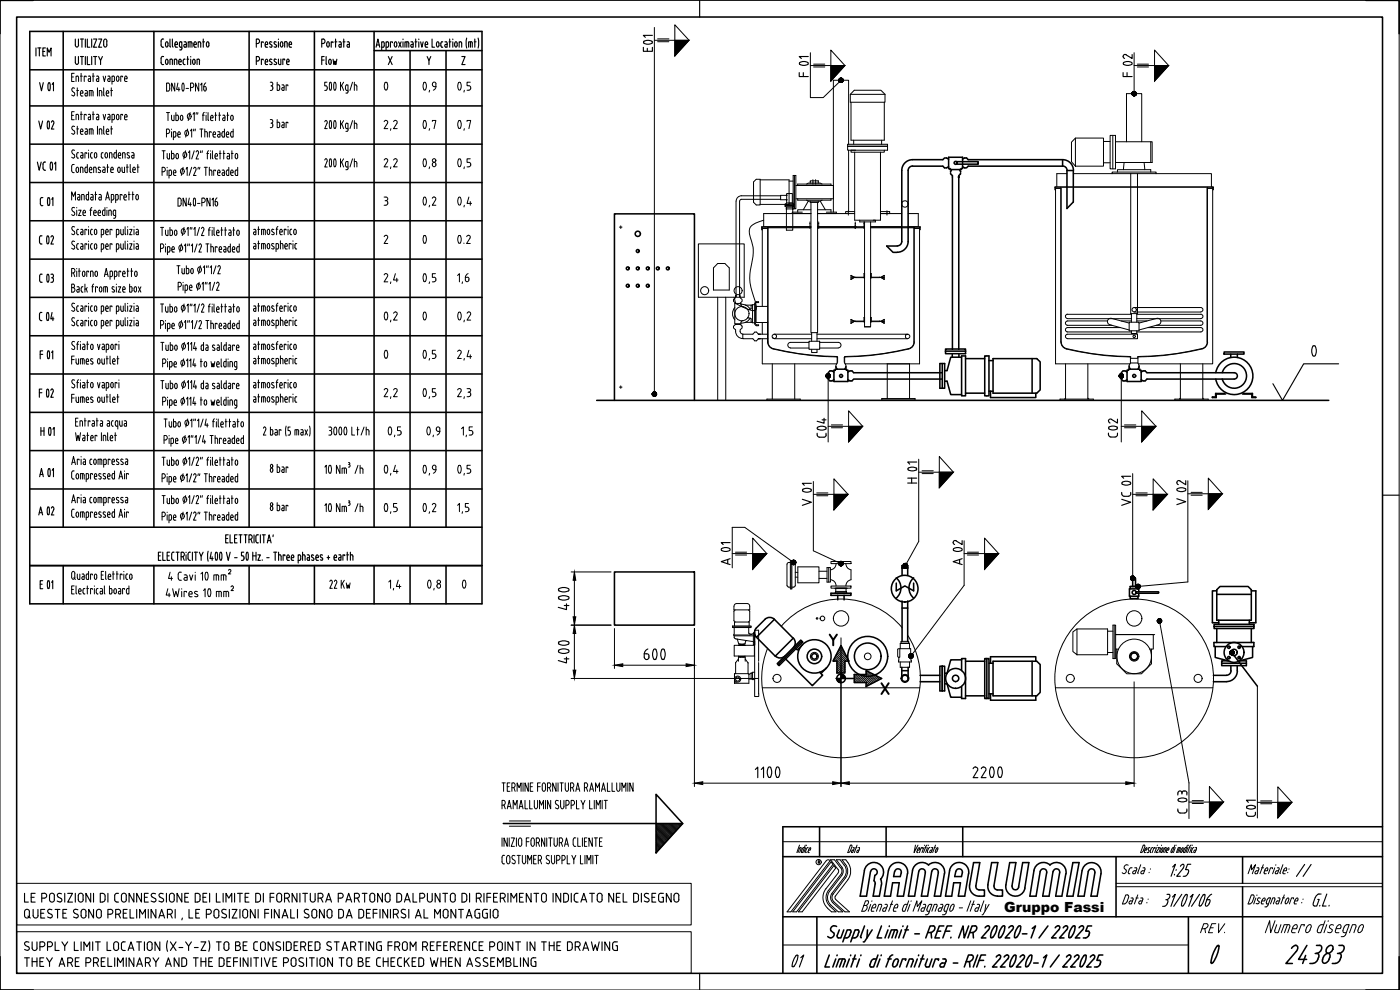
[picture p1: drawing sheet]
<svg xmlns="http://www.w3.org/2000/svg" width="420mm" height="297mm" viewBox="0 0 420 297" stroke-linecap="round" stroke-linejoin="round" font-family="sans-serif">
<defs><g id="words">
<g font-size="9.3">
<text x="250.1" y="134.1" transform="rotate(-90 250.1 134.1)">C04</text>
<text x="337.6" y="134.1" transform="rotate(-90 337.6 134.1)">C02</text>
<text x="384.5" y="290.3">24383</text>
</g>
<g font-size="8.8">
<text x="197.9" y="18.3" transform="rotate(-90 197.9 18.3)">E01</text>
<text x="378.9" y="248" transform="rotate(-90 378.9 248)">C01</text>
<text x="356" y="290">0</text>
</g>
<g font-size="8.4">
<text x="110.8" y="29.3">0</text>
<text x="122.1" y="29.3">0,9</text>
<text x="132.6" y="29.3">0,5</text>
<text x="122.1" y="40.9">0,7</text>
<text x="132.6" y="40.9">0,7</text>
<text x="122.1" y="52.2">0,8</text>
<text x="132.6" y="52.2">0,5</text>
<text x="122.1" y="63.9">0,2</text>
<text x="132.6" y="63.9">0,4</text>
<text x="122.1" y="86.8">0,5</text>
<text x="110.8" y="98.4">0,2</text>
<text x="122.1" y="98.4">0</text>
<text x="132.6" y="98.4">0,2</text>
<text x="110.8" y="109.7">0</text>
<text x="122.1" y="109.7">0,5</text>
<text x="122.1" y="121.4">0,5</text>
<text x="110.8" y="144.3">0,4</text>
<text x="122.1" y="144.3">0,9</text>
<text x="132.6" y="144.3">0,5</text>
<text x="110.8" y="155.9">0,5</text>
<text x="122.1" y="155.9">0,2</text>
<text x="123.5" y="178.9">0,8</text>
<text x="134.1" y="178.9">0</text>
</g>
<g font-size="7.9">
<text x="122.1" y="75.1">0</text>
<text x="132.6" y="75.1">0.2</text>
<text x="111.8" y="132.6">0,5</text>
<text x="123.5" y="132.6">0,9</text>
<text x="231.8" y="291.7">01</text>
</g>
<text font-size="7.1" x="387.7" y="264.2">//</text>
<text font-size="6.2" x="359.1" y="281.2">REV.</text>
<text font-size="4.2" x="301.4" y="273.7">Gruppo Fassi</text>
</g></defs>
<!-- layer: AM_3 -->
<g fill="none" stroke="#000" stroke-width=".47">
<path d="M8.9 9.4h135.8v171.8h-135.8zM19 9.4v148.8M46.2 9.4v148.8M74.8 9.4v148.8M94.4 9.4v148.8M112.3 9.4v148.8M123.1 15.2v143M133.9 15.2v143M8.9 20.9h135.8M8.9 31.8h135.8M8.9 43.3h135.8M8.9 54.8h135.8"/>
<path d="M8.9 66.2h135.8M8.9 77.8h135.8M8.9 89.2h135.8M8.9 112.2h135.8M8.9 100.7h135.8M8.9 123.7h135.8M8.9 135.2h135.8M8.9 146.7h135.8M8.9 158.2h135.8M8.9 169.7h135.8M19 169.7v11.5M46.2 169.7v11.5"/>
<path d="M74.8 169.7v11.5M94.4 169.7v11.5M112.3 169.7v11.5M196.9 238.3l8 8.8-8 8.8zM151 247.1h53.9"/>
</g>
<g fill="none" stroke="#000" stroke-width=".3">
<path d="M21.5 23.1h.6M21.5 34.6h.6M21.7 27.4l.5 .4a.53 .53 0 0 1 .1 .8 .53 .53 0 0 1-.8-.1M21.7 38.9l.7 .7v.4l-.3 .2M21.9 37.9l-.3 .4 .1 .6M21.9 37.8l.5 .2M22.3 22h-.8v2.5h.8M22.3 33.5h-.8v2.4h.8M22.4 26.5a.54 .54 0 0 0-.8 .1 .54 .54 0 0 0 .1 .8M23 27.2h.6M23 38.7h.6M23.2 26.4v2.4"/>
<path d="M23.2 37.9v2.4M23.6 23.3l-.2-.4-.6-.1v1.7M23.6 34.8l-.2-.5h-.6v1.6M23.6 23.3v1.2M23.6 34.8v1.1M24.1 28h.8l-.2-.8h-.3l-.3 .5 .1 .9 .2 .2M24.1 39.5h.8l-.2-.7-.5 .1v1l.1 .3 .6 .1M24.1 22.8h.6M24.1 34.3h.6M24.3 22v2.5M24.3 33.5v2.4M24.4 28.8h.5"/>
<path d="M25.6 27.2h.3M25.6 38.7h.3M25.9 23.1v-.3h-.6v1.7M25.9 34.6v-.3h-.6v1.6M25.9 27.2l.3 .5M25.9 38.6l.3 .5M26.2 27.7v1.1h-.5M26.2 28l-.7 .2 .3 .6M26.2 39.1v1.2l-.6-.1v-.7h.6M26.5 22.8l.5 .1 .2 .4M26.5 34.3h.5l.2 .5M26.8 28.8v-1.6h1l.1 1.6"/>
<path d="M27.2 23.3v1.2h-.5M27.2 23.7l-.7 .1 .2 .6M27.2 34.8v1.1h-.6v-.7l.6-.1M27.3 27.2v1.6M27.3 38.7v1.6M27.6 38.7h-.8v1.6M27.6 38.6l.3 .5M27.7 22.8h.6M27.7 34.3h.6M27.9 22v2.5M27.9 33.5v2.4M27.9 39.1v1.2"/>
<path d="M29 22.8h.3M29 34.3h.3M29.3 26.4v2.4M29.3 37.9v2.4M29.3 22.8l.3 .5M29.3 34.3l.3 .5M29.6 23.3v1.2h-.4M29.6 23.7l-.6 .1 .2 .6M29.6 34.8v1.1h-.6v-.7l.6-.1M29.8 28.8v-1.6l.7 .2 .1 1.4M30.2 38.7h-.4v1.6M30.2 38.6l.4 .5"/>
<path d="M30.6 39.1v1.2M30.9 22.8l.4 1.7 .4-1.7M30.9 34.3l.4 1.6 .4-1.6M31.1 26.4l.1 2.1 .1 .3M31.1 37.9v2.1M31.9 28h.7l-.1-.8h-.4l-.2 .5 .1 .9 .2 .2M31.9 39.5h.7l-.1-.7-.5 .1-.1 1 .2 .3 .5 .1M32.2 28.8h.4M32.4 22.8l.5 .1 .1 .4M32.4 34.3h.5l.1 .5M33 23.3v1.2h-.4M33 23.7l-.7 .1 .3 .6"/>
<path d="M33 34.8v1.1h-.6v-.7l.6-.1M33.2 27.2h.6M33.2 38.7h.6M33.4 26.4v2.4M33.4 37.9v2.4M34.3 23.3v.7M34.3 34.8v.7M34.4 23.3l-.2-.4-.6-.1v2.5M34.4 24l-.2 .4-.6 .1M34.4 34.8l-.2-.5h-.6v2.5M34.4 35.4l-.2 .5h-.6M34.9 23.4v.5"/>
<path d="M34.9 34.9v.5M35 23.3l.1-.4h.4l.2 1M35 23.9l.3 .5 .4-.5M35 34.8l.3-.5 .4 .5M35.7 34.9l-.2 1h-.4l-.1-.5M36.8 23.1v-.3h-.6v1.7M36.8 34.6v-.3h-.6v1.6M37.4 23.4v.8l.3 .2M37.4 34.9v.6M37.4 35.5l.1 .4h.6M37.4 23.3l.2-.4h.4l.1 .8h-.7M37.4 34.8l.4-.5 .3 .5"/>
<path d="M37.6 24.5h.5M38.1 34.9v.2h-.7M50 33.8h.9M50.4 33.8v2.4M51 26.6l-.4 .7h-.6v-2.4l.8 .2 .1 1.5M51.5 34.6v1.1M51.5 38.7v.1M51.5 39.5v1.6M52.2 34.6v1.6l-.5-.1-.2-.4M52.5 24.9v2.4l-1-2.4v2.4M52.5 39.5h-.5v2.4M52.5 39.5l.2 .2v1.2l-.7 .2"/>
<path d="M52.8 33.8v2.4h.4M52.8 34.6h.4M53.2 34.5l.4 .5-.1 .9-.3 .3M53.4 24.9l-.4 1.9h1M53.7 26.3v1M54.1 35.1v.5M54.1 35.1l.2-.5 .5 .2-.1 1.3h-.4l-.2-.5M55.1 25.1l.2 .8-.2 1.3M55.1 25h-.1a1.71 1.71 0 0 0-.2 2.3l.3-.1M55.6 39.3a.71 .71 0 0 1 1 .2 .71 .71 0 0 1-.2 1 .71 .71 0 0 1-1-.2 .71 .71 0 0 1 .2-1zM55.8 26.5h.8M56.3 38.7l-.6 2.4"/>
<path d="M56.4 34.3a.71 .71 0 0 1 1 .2 .71 .71 0 0 1-.2 1 .71 .71 0 0 1-1-.2 .71 .71 0 0 1 .2-1zM57.1 33.8l-.6 2.4M57.1 39.3l.4-.6v2.4M57.2 26.3h.5M57.7 24.9h-.5v2.4M57.7 24.9a.69 .69 0 0 1 .5 .7 .69 .69 0 0 1-.5 .6M57.9 34.3l.4-.5v2.4M58.2 38.7l-.1 .6M58.6 38.7l-.1 .6M58.9 33.8l-.1 .5M59.4 33.8l-.1 .5M59.6 24.9v2.4l-.9-2.4v2.4"/>
<path d="M60 38.7h.9M60.2 25.5l.4-.6v2.4M60.5 38.7v2.4M60.7 34.6h.6M61.2 26.8l.3 .5 .4-.5M61.3 33.7l-.3 .6-.1 1.9M61.5 38.7v2.4M61.5 39.5h.4M61.5 26h-.4v.8M61.5 26l.3 .1 .1 .7M61.7 24.9l-.4 .4-.1 .7M61.8 33.8v.1"/>
<path d="M61.8 34.6v1.6M61.9 39.5l.3 .2v1.4M62.4 33.8v2.1l.2 .3M63.2 35.1v.9l.7 .2M63.2 35.1l.4-.5 .4 .5M63.4 39.8v-.3h-.6v1.6M63.9 35.1v.3h-.7M64.5 34.6h.6M64.7 33.8v2.4M65.4 39.5h.3M65.7 34.6h.5M65.7 39.5l.3 .2v1.4h-.5"/>
<path d="M65.8 33.8v2.4M66.9 34.6h.3M66.9 39.5h.5M67.2 34.5l.3 .3v1.4l-.6-.1v-.7h.6M67.4 38.7v2.4l-.7-.2-.1-.9 .4-.5M68.1 34.6h.6M68.3 33.8v2.4M69.4 34.6h.4l.2 .5-.1 .8-.3 .2-.4-.5zM69.6 39.5h.4M70 38.7v2.4l-.7-.2-.1-.9 .4-.5M81.1 24.7l.7 .2v.6l-.3 .2M81.1 35.9l.7 .2v.6l-.3 .2"/>
<path d="M81.3 25.8h.2M81.3 36.9h.2M81.5 25.8l.4 .5M81.5 36.9l.4 .6M81.9 26.3l-.2 .7-.6 .1M81.9 37.5l-.2 .7-.6 .1M83.2 24.7v2.4h.4M83.2 35.9v2.4h.4M83.2 25.5h.4M83.2 36.7h.4M83.6 25.5l.3 .2v.9l-.3 .5M83.6 36.6l.3 .3v.9l-.3 .5"/>
<path d="M84.6 25.5h.4M84.6 36.7h.4M84.8 26.3h.5M85 25.5l.3 .5M85 36.6l.3 .5M85.3 26v1.1h-.5l-.2-.2 .2-.6M85.3 37.2v1.1l-.6-.1v-.7h.6M86.4 25.8v-.3h-.5v1.6M86.4 36.9v-.2h-.5v1.6M97.5 36.6a.44 .44 0 0 1 .6-.3 .44 .44 0 0 1 .1 .7l-.7 1.6h.7M98.1 24.7h-.6v1.1h.5l.2 .5M98.2 26.3l-.2 .7-.5 .1"/>
<path d="M99 24.8h.4M99 38.4h.4M99 24.8a1.71 1.71 0 0 0 .3 2.2l.2-.9-.2-1.3M99 38.5a1.71 1.71 0 0 1 .3-2.3l.2 1-.2 1.3M100.3 24.8h.4M100.3 38.4h.4M100.3 24.8a1.71 1.71 0 0 0 .3 2.2l.3-.9-.2-1.3M100.3 38.5a1.71 1.71 0 0 1 .3-2.3l.3 1-.2 1.3M102.2 24.7v2.4M102.2 36.2v2.4M102.5 25.6l.6 1.5M102.5 37.1l.6 1.5"/>
<path d="M103.1 24.7l-.9 1.4M103.1 36.2l-.9 1.5M104 25.5h.4v2M104 37h.4v1.9M104 27.1h.4M104 38.6h.4M104 25.5l-.2 .2-.1 1 .3 .4M104 36.9l-.2 .3-.1 .9 .3 .5M104.5 27.4l-.2 .5h-.5M104.5 38.9l-.2 .4-.5 .1M105.8 24.7l-.8 2.4M105.8 36.2l-.8 2.4"/>
<path d="M106.3 25.5l.8 .2v1.4M106.3 24.7v2.4M106.3 36.2v2.4M106.3 37h.5M106.8 36.9l.3 .3v1.4M115.8 36.1l.5 .3v.5M115.9 36.1l-.6 .4M116.3 37l-1 1.6h1.1M117.3 38.6l-.1 .5M118.7 36.1l.4 .3v.5M118.7 36.1l-.6 .4M119.1 37l-1 1.6h1.1"/>
<path d="M251.7 23.9l.6-.5-.6 .6M251.7 24.2l.7-.8-.7 .8M251.8 23.9l.4-.4-.4 .4M251.8 24.3l.8-.8-.8 .8M251.8 24.4l.9-.9-.9 1M251.9 24.5l.9-.9zM251.9 23.6v.1M252.1 24.7l.9-.8-.9 .8M252.1 23.5l-.3 .4M252.2 23.4l-.4 .5M252.3 23.4l-.6 .6 .6-.6M252.3 23.4l-.6 .7 .6-.7"/>
<path d="M252.3 24.8l.7-.7-.7 .7M252.4 23.4l-.7 .7M252.4 24.8l.6-.7-.6 .7M252.4 24.8l.6-.6-.6 .6M252.5 23.4l-.8 .8 .9-.8M252.5 23.4l-.8 .8 .8-.8M252.5 24.8l.5-.6-.5 .6M252.6 24.8l.4-.5-.4 .5M252.6 23.5l-.8 .8M252.8 23.6l-1 .9M252.9 23.7l-1 .9M252.9 23.7l-.9 .9z"/>
<path d="M252.9 23.8l-.8 .9 .8-.9M252.9 24.5l-.1 .2M253 23.8l-.9 .9M253 24.4l-.4 .3M253 23.9l-.8 .9M253 24l-.7 .8 .7-.8M253 24l-.7 .8M253 24.2l-.5 .6 .5-.6M253 24.3l-.4 .5M339.7 28l.7 .8-.7-.8M339.7 28.1l.7 .7-.7-.7M339.7 28.1l.7 .7"/>
<path d="M339.7 27.9l.8 .9M339.7 27.9l.8 .8-.8-.8M339.7 28.2l.5 .5M339.7 28.3l.4 .4-.4-.4M339.7 27.8l.9 .9M339.7 28.3l.4 .4M339.8 28.4l.2 .3M339.8 27.7l.9 1M339.9 27.7l.9 .9M340 27.5l.9 1-.9-1M340 27.6l.9 .9M340 27.5l1 .9-.9-.9"/>
<path d="M340.1 27.5l.9 .9M340.2 27.5l.8 .8M340.3 28.8l-.6-.6 .6 .6M340.3 27.4l.7 .7-.7-.7M340.3 27.5l.7 .7M340.4 27.4l.6 .7-.6-.7M340.5 27.5l.5 .4-.5-.4M340.6 27.5l.4 .4M340.7 27.5l.3 .3M340.7 27.5l.2 .3M340.8 27.6l.1 .1M340.9 28.5l-1-.8 .9 .9"/>
<path d="M341 28.4l-1-.9 1 .9M341 28l-.5-.5 .5 .5M341 28.2l-.8-.7 .8 .7M341 28l-.6-.6 .6 .7M21.5 40l.6 .3M21.7 46l.5 .4M21.9 51.8h.4M21.9 49.3h.4M21.9 49.3l-.3 .4-.1 1.4 .4 .7M22.2 46.4a.54 .54 0 0 1 .1 .8 .54 .54 0 0 1-.8 0M22.4 45.1a.54 .54 0 0 0-.8 .1 .54 .54 0 0 0 .1 .8M22.8 50.7v.6"/>
<path d="M22.9 50.7l.3-.5 .4 .5M23.3 58.4h.3M23.3 45.8h.3M23.3 45.8l-.2 .2-.1 1 .2 .4h.4M23.6 50.7l-.2 1h-.4l-.1-.5M23.6 58.3l.3 .3 .1 1.4h-.5M24 59.2l-.7 .2 .2 .6M24.3 45.8h.3M24.4 46.6h.5M24.6 50.2h-.5v1.6M24.6 45.8l.2 .2 .1 1.4h-.5l-.2-.2 .2-.6M24.6 50.2l.2 .2 .1 1.4"/>
<path d="M24.9 58.4h-.4v1.6M25 58.3l.2 .3 .1 1.4M26 46.1v-.3h-.5v1.6M26.2 58.4h.4M26.2 58.3l-.3 .5v.9l.3 .3M26.2 49.3v2.5h-.4l-.3-.5M26.2 50.2l-.7 .2v.9M26.6 57.6v2.4h-.4M26.6 45v.2M26.6 45.8v1.6M26.8 50.7v.7M26.8 50.7l.4-.5 .4 .5"/>
<path d="M26.8 51.4l.2 .3 .6 .1M27.2 46.3v.7M27.2 47l.2 .4h.3M27.3 58.4h.3M27.5 45.8h.2M27.5 45.8l-.3 .5M27.6 50.7v.3h-.8M27.6 58.3l.3 .3v1.4h-.5M27.9 59.2l-.7 .2 .3 .6M28.3 46.3l.4-.5 .3 .5M28.3 46.3l.1 .8 .3 .3 .3-.3v-.8M28.5 58.4h.5"/>
<path d="M28.5 50.2h-.4v1.6M28.6 50.2l.2 .2 .1 1.4M28.7 57.6v2.4M29.4 51.7l.6 .1M29.5 50.8l.7 .5-.2 .4M29.7 58.4h.4M29.9 59.2h.5M29.9 59.2l-.3 .4 .3 .4M30.1 58.3l.3 .3v1.4h-.5M30.1 50.3l-.5-.1v.5M30.7 45.8h.2M30.7 45.8l-.3 .2v1l.2 .4h.3"/>
<path d="M30.9 50.2h.5l.1 .4M31.2 40l.1 .3M31.5 46.3l.1 .8 .3 .3 .3-.3 .1-.8M31.5 50.6v1.2l-.6-.1v-.7h.6M31.5 46.3l.4-.5 .4 .5M31.9 59.3h.8M32.1 50.2h.5M32.3 49.3v2.5M33.2 50.7l.1 .9 .2 .2M33.3 50.7l.3-.5 .4 .5M33.3 45.8h-.4v1.6M33.3 45.8l.3 .2v1.4"/>
<path d="M33.5 51.8h.5M33.8 58.4h-.4v2.4M33.8 58.3l.3 .3 .1 .9-.4 .5M34 50.7v.3h-.8M34.2 46.3v.7M34.5 45.8h.4M34.5 45.8l-.3 .5M34.9 45v2.4h-.5l-.2-.4M35.1 58.4h-.4v2.4M35.2 58.3l.2 .3 .1 .9-.3 .5M35.3 50.7l.1 .8 .3 .3 .3-.3 .1-.8M35.3 50.7l.4-.5 .4 .5"/>
<path d="M35.5 46.3v.7M35.5 46.3l.4-.5 .3 .5M35.5 47l.2 .3 .5 .1M36.2 46.3v.3h-.7M36.6 58.7v-.3h-.5v1.6M36.6 50.2v1.1M37.2 58.9v.7M37.2 59.6l.3 .4M37.2 45.8h-.4v1.6M37.2 58.9l.4-.5 .3 .2v.6h-.7M37.2 45.8l.3 .2v1.4M37.4 50.2v1.6l-.6-.1-.1-.4"/>
<path d="M37.9 50.2h.6M38.1 49.3v2.5M38.2 47.3l.5 .1M38.2 46.4l.5 .4M38.4 45.8l.4 .1M38.4 45.8l-.2 .2 .1 .4M38.5 58.4h.6M38.7 57.6v2.4M38.8 46.8l.1 .4-.2 .2M39.1 49.3v2.2l.2 .3M39.5 45.8l.7 .2v1.4h-.4l-.3-.2 .3-.6M39.6 58.4h.6"/>
<path d="M39.8 46.6h.4M39.8 50.7v.7M39.8 57.6v2.4M39.9 50.7l.3-.5 .4 .5M39.9 51.4l.1 .3 .6 .1M40.6 50.7v.3h-.8M40.8 58.9v.6M40.8 58.9l.2-.5h.4l.1 1.1M40.8 59.4l.4 .6 .3-.6M41.1 50.2h.6M41.4 49.3v2.5M48.6 45.2h1"/>
<path d="M48.6 51.5h.5M49.1 45.2v2.5M49.1 51.5a.68 .68 0 0 0 .5-.7 .68 .68 0 0 0-.5-.6h-.5v2.4M50 40.1l.4-.1a.68 .68 0 0 0 .5-.6 .68 .68 0 0 0-.5-.7h-.4v2.4M50.2 46v1.4l.3 .3M50.2 50.2v.2M50.2 51v1.6M50.9 46v1.7h-.4M51.5 45.2v2.5h.4M51.5 52.2l-.2-1.1-.6-.1v2.5M51.5 46h.4M51.5 52.2l-.2 .4h-.6"/>
<path d="M51.9 46l.3 .5v.9l-.3 .3M52 51.5v.7M52.1 52.2l.2 .4M52.1 51.5l.1-.4h.4l.2 .7h-.8M52.3 52.6h.5M53 46.1h.4l.2 .5-.1 .8-.3 .3-.4-.6zM53.3 40.3h.8l-.2-.7-.5 .2v.9l.1 .4h.6M54.3 50.8a.71 .71 0 0 1 1 .2 .71 .71 0 0 1-.2 1 .71 .71 0 0 1-1-.2 .71 .71 0 0 1 .2-1zM54.9 50.2l-.5 2.4M55.1 45.9a.71 .71 0 0 1 1 .1 .71 .71 0 0 1-.2 1 .71 .71 0 0 1-1-.1 .71 .71 0 0 1 .2-1zM55.7 45.2l-.5 2.5M55.8 50.7l.4-.5v2.4"/>
<path d="M55.9 59.4v2.4l-1-2.4v2.4M56.6 45.8l.3-.6v2.5M56.8 59.4l-.4 1.9h1M57.5 50.2l-.7 2.4M58.2 59.6l.1-.1a1.68 1.68 0 0 1 .2 2.3l-.3-.1M58.2 59.6l-.2 .8 .2 1.3M58.3 45.2l-.8 2.5M58.5 50.2l.3 .6-.7 1.8h.7M58.5 50.2l-.4 .4M59.2 45.2l.4 .3v.5M59.2 45.2l-.3 .4M59.5 46.1l-.7 1.6h.8"/>
<path d="M59.5 50.2l-.1 .5M60 50.2l-.1 .5M60.2 45.2v.6M60.7 45.2l-.1 .6M61.3 50.2h.9M61.8 50.2v2.4M62.1 46h.5M62.2 45.8v1.9M62.6 45.2l-.3 .6M62.8 51h.5l.2 .2 .1 1.4M62.8 50.2v2.4M63 59.4v2.4l-.9-2.4v2.4"/>
<path d="M63.2 45.2v.2M63.2 46v1.7M63.6 60l.4-.6v2.4M63.8 47.4l.1 .3M63.8 45.2v2.2M63.9 40.1v.7M64 40.7l.1 .4h.6M64 40.1l.3-.6 .3 .3 .1 .5h-.8M64.5 46.8h.8l-.2-.7h-.4l-.2 .5 .1 .9 .2 .2M64.7 51.3v-.3h-.6v1.6M64.8 47.7h.5M65.1 59.4l-.4 .4-.1 .7"/>
<path d="M65.3 51.5v.9l.3 .2M65.3 51.5l.2-.4h.4l.1 .7h-.7M65.5 52.6h.5M65.5 40.3h.5M65.6 40.3l-.3 .4 .3 .4M65.8 46h.6M66 45.2v2.5M66.7 51l.5 .1 .2 .4v1.1h-.5M66.9 51.8h.5M66.9 51.8l-.3 .4 .3 .4M67 46h.5M67.1 45.2v2.5"/>
<path d="M67.9 40.1v.7M67.9 51.5v.7M67.9 40.7l.2 .4h.6M67.9 40.1l.4-.6 .3 .3 .1 .5h-.8M68.2 46h.3M68.4 46.8h.5M68.4 46.8l-.3 .5 .3 .4M68.6 46l.2 .2 .1 1.5h-.5M68.7 50.2v2.4h-.6l-.2-.4M68.7 51l-.6 .1-.2 .4M69.2 51.8h.8l-.2-.7h-.4l-.2 .4 .1 .9 .2 .2M69.4 46h.6"/>
<path d="M69.5 52.6h.5M69.6 45.2v2.5M70.8 46.1h.4l.1 .5v.8l-.3 .3-.4-.6zM71.3 50.2v2.4h-.6l-.1-.4M71.3 51l-.6 .1-.1 1.1M97.5 48a.44 .44 0 0 1 .6-.3 .44 .44 0 0 1 .1 .8l-.7 1.6h.7M99.1 47.7a1.71 1.71 0 0 1 .2 2.3 1.71 1.71 0 0 1-.2-2.3zM100.4 47.7a1.6 1.6 0 0 1 .2 2.3 1.71 1.71 0 0 1-.2-2.3zM102.2 47.7v2.4M102.5 48.6l.6 1.5M103.1 47.7l-.9 1.4M103.7 49v.6"/>
<path d="M103.7 49.6l.3 .5M104 48.5h.4v1.9M104 50.1h.4M104 48.5l-.3 .4M104.5 50.4l-.2 .4-.5 .1M105.8 47.7l-.8 2.4M106.3 48.5h.6l.2 .4M106.3 47.7v2.4M107.1 49v1.1M115.3 59.1h.5a.53 .53 0 0 1 .6 .6 .53 .53 0 0 1-.6 .5 .69 .69 0 0 1 .6 .7 .69 .69 0 0 1-.6 .6M115.3 48a.54 .54 0 0 1 .7-.4 .54 .54 0 0 1 .3 .8M116.3 48.5l-1 1.6h1.1"/>
<path d="M117.3 50.1l-.1 .5M118.1 48a.54 .54 0 0 1 .8-.4 .54 .54 0 0 1 .2 .8M119.1 48.5l-1 1.6h1.1M21.5 60v-2.4l.6 1.3 .5-1.3v2.4M21.5 64.4l.6 .3M21.5 70.2l.6 .2M21.7 63.3l.7 .7v.4l-.3 .2M21.7 69l.7 .7v.5l-.3 .2M21.7 73.3l.5 .4a.53 .53 0 0 1 .1 .9 .53 .53 0 0 1-.8-.1M21.9 62.3l-.3 .4 .1 .6M21.9 62.2l.5 .2M22.4 68.1a.54 .54 0 0 0-.8 .1 .54 .54 0 0 0 .1 .8"/>
<path d="M22.4 72.5a.54 .54 0 0 0-.8 0 .54 .54 0 0 0 .1 .8M23 73.6l.1 .9 .2 .2M23 62.3v.1M23 63.1v1.6M23.3 74.8h.3M23.6 63.1h.7l-.7 1.6h.7M23.6 68.8h-.4l-.2 .5 .1 .9 .5 .2M23.6 73.1l-.4 .1-.2 .4M24.3 68.8h.3M24.3 73.1h.3M24.4 69.6h.5M24.4 69.6l-.2 .4 .2 .4"/>
<path d="M24.6 68.8l.2 .2 .1 1.4h-.5M24.6 73.1l.3 .5M24.9 63.9h.8l-.2-.8-.5 .2-.1 1 .2 .3 .6 .1M24.9 73.6v1.2h-.5M24.9 73.9l-.7 .2 .2 .6M26 69.1v-.3h-.5v1.6M26 73.4v-.3h-.5v1.7M26.6 68v.1M26.6 68.8v1.6M26.6 72.3v.2M26.6 73.1v1.7M27 63.1h.6"/>
<path d="M27.2 62.8v1.9M27.2 69.3v.7M27.2 73.6v.7M27.2 69.9l.2 .5h.3M27.2 74.3l.3 .4M27.5 74.8h.2M27.6 62.3l-.4 .5M27.7 68.8h-.3l-.2 .5M27.7 73.1l-.3 .1-.2 .4M28.1 63.9h.8l-.2-.8-.5 .2v1l.1 .3 .6 .1M28.5 68.8h.4l.1 .5v.8l-.3 .3-.4-.5zM28.5 73.2h.4l.1 .5v.8l-.3 .2-.4-.5z"/>
<path d="M29.4 63.6v.7M29.5 64.3l.1 .3 .6 .1M29.5 63.6l.3-.5 .3 .2 .1 .6h-.8M30.4 70.4l.7-.2-.1-1.4h-.6v2.4M30.4 74.8h.4M30.8 63.5v.7M31.1 63.1h.4M31.1 63l-.3 .5M31.1 73.6v.9l-.3 .2M31.2 73.6l-.2-.4-.6-.1v2.5M31.5 62.3v2.4l-.6-.1-.1-.4M31.7 60l.6-2.4 .6 2.4"/>
<path d="M31.7 69.6h.8l-.2-.8h-.4l-.2 .5 .1 .9 .2 .2M31.7 73.9h.8l-.2-.7h-.4l-.2 .5 .1 .8 .2 .2M32 70.4h.5M32 74.8h.5M32.1 62.3v.1M32.1 63.1v1.6M33.1 63.1h-.5v1.6M33.1 63l.3 .5M33.4 63.5v1.2M33.4 60h.4M33.6 69.1v-.3h-.6v1.6M33.6 73.4v-.3h-.6v1.7"/>
<path d="M34 63.5v.7M34 64.2l.2 .4 .5 .1M34.3 63.1h.4v1.9l-.1 .4-.5 .1M34.3 63l-.3 .5M34.7 60h.4M34.9 70.4l.7-.2-.1-1.4h-.6v2.4M34.9 74.8h.4M35.7 73.6l-.2-.4-.6-.1v2.5M35.7 73.6l-.1 .9-.2 .2M36.2 68.8v1.2M36.2 73.1v1.2M36.3 69.9l.3 .5"/>
<path d="M36.3 74.3l.3 .4M37 68.8v1.6h-.4M37 73.1v1.7h-.4M37.5 60h.4M37.5 68v2.2M37.5 72.3v2.2M37.6 70.2l.2 .2M37.6 74.5l.2 .2M38.3 68v.1M38.3 68.8v1.6M38.3 72.3v.2M38.3 73.1v1.7"/>
<path d="M38.9 68.8h.7l-.7 1.6h.7M38.9 73.1h.7l-.7 1.7h.7M40.2 68v.1M40.2 68.8v1.6M40.2 72.3v.2M40.2 73.1v1.7M40.9 68.8h.5l.1 .5v1.1h-.4M40.9 73.1l.5 .1 .1 .4M41.1 69.6h.4M41.1 73.9h.4M41.1 69.6l-.3 .4 .3 .4M41.1 73.9l-.3 .4 .3 .4"/>
<path d="M41.5 73.6v1.2h-.4M48.2 68.2h.9M48.2 74.5h.4M48.6 73.2h-.4v2.4M48.6 68.2v2.5M48.7 73.2a.69 .69 0 0 1 .4 .6 .69 .69 0 0 1-.4 .7M49.7 69v1.4l.3 .2M49.7 73.2v.1M49.7 74v1.6M50.2 75.6h.5M50.4 69v1.7h-.4M50.7 74h-.5v2.4"/>
<path d="M50.7 74l.3 .5v.9l-.3 .2M51 68.2v2.5h.4l.3-.3v-1.2l-.2-.2h-.5M51.6 74.5v.7M51.6 75.2l.1 .3 .6 .1M51.6 74.5l.2-.4h.3l.2 .7h-.7M52.3 69.6v.5M52.4 69.6l.1-.5h.4l.2 1M52.4 70.1l.3 .5 .4-.5M53.1 79.7h.9M53.6 79.7v2.5M53.8 73.8a.71 .71 0 0 1 1 .2 .71 .71 0 0 1-.1 1 .71 .71 0 0 1-1-.2 .71 .71 0 0 1 .1-1zM54.4 60.2v.9"/>
<path d="M54.4 60.2l-.3-.7-.7-.1v2.4h.7l.3-.7M54.5 73.2l-.6 2.4M54.6 68.9a.71 .71 0 0 1 1 .1 .71 .71 0 0 1-.2 1 .71 .71 0 0 1-1-.2 .71 .71 0 0 1 .2-.9zM55.2 68.2l-.5 2.5M55.3 73.7l.4-.5v2.4M55.9 79.7v2.5l.6-.1 .2-.4M56.1 68.8l.4-.6v2.5M56.4 73.2l-.1 .5M56.9 73.2l-.1 .5M57.1 60.8v1M57.1 68.2v.6M57.4 73.7l.4-.5v2.4"/>
<path d="M57.6 68.2l-.1 .6M58.2 68.8l.3-.6v2.5M59.1 73.2l-.7 2.4M59.3 61h.7M59.7 73.6l.1-.2a.43 .43 0 0 1 .6 0 .43 .43 0 0 1 0 .6M59.9 68.2l-.8 2.5M60.2 79.7l-.6 2.5M60.4 74l-.7 1.6h.8M60.5 68.6a.44 .44 0 0 1 .6-.3 .44 .44 0 0 1 .1 .7M60.6 60.8h.5M61.1 60.7a.68 .68 0 0 0 .5-.6 .68 .68 0 0 0-.5-.7h-.5v2.4M61.1 69.1l-.6 1.6h.7"/>
<path d="M61.8 73.2h.9M62.1 79.7l-.1 .5M62.2 73.2v2.4M62.5 69h.6M62.5 79.7l-.1 .5M62.7 68.8v1.9M63.1 68.2l-.4 .6M63.3 73.2v2.4M63.3 74h.4M63.7 68.2v.2M63.7 69v1.7M63.7 74l.3 .2 .1 1.4"/>
<path d="M64.2 68.2v2.2M64.3 70.4l.2 .2M64.6 60.5a.71 .71 0 0 1 .8 .5 .71 .71 0 0 1-.4 .8l-.4-.5M64.6 60.5v.8M64.8 79.7l-.7 2.5M65 69.6v.7M65 70.2l.2 .4 .5 .1M65 69.6l.4-.6 .3 .3v.5h-.7M65.2 74.3v-.3h-.6v1.6M65.7 74.5v.7M65.8 75.2l.1 .3 .6 .1M65.8 74.5l.2-.4h.3l.2 .7h-.8"/>
<path d="M66.3 69h.6M66.5 68.2v2.5M67.1 74h.4M67.4 69h.6M67.5 74l.3 .2v1.4h-.4l-.3-.6 .7-.2M67.6 68.2v2.5M68.4 74.5v.7M68.7 69l.5 .1 .1 .4v1.2h-.4l-.2-.7 .6-.2M68.7 74h.4M68.7 74l-.3 .5M69.1 73.2v2.4h-.5l-.2-.5M69.7 74.5l.1 .9 .6 .2"/>
<path d="M69.8 74.5l.1-.4 .5 .1v.6h-.7M69.9 69h.5M70.1 68.2v2.5M71 70.1l.1-.8 .3-.3 .3 .3 .1 .8M71.1 70.1l.3 .5 .4-.5M71.4 74h.4M71.4 74l-.4 .5 .1 .9 .3 .2M71.8 73.2v2.4h-.4M76.1 68.8h.5l.2 .5v1.1h-.5M76.1 73.1h.5l.2 .4v1.2h-.5M76.3 69.6h.5M76.3 73.9h.5"/>
<path d="M76.3 69.6l-.2 .4 .2 .4M76.3 73.9l-.2 .4 .2 .4M77.3 68.8h.6M77.3 73.1h.6M77.6 68v2.4M77.6 72.3v2.4M78.5 70.4v-1.6h1l.1 1.6M78.5 74.7v-1.6h1l.1 1.6M79 68.8v1.6M79 73.1v1.6M80.4 68.8h.4l.1 .5v.8l-.3 .3-.4-.5zM80.4 73.1h.4l.1 .5v.8l-.3 .3-.4-.5z"/>
<path d="M81.5 70.3l.5 .1M81.5 74.6l.5 .1M82.2 68.9l-.4-.1-.3 .2 .8 .9-.2 .5M82.2 73.2l-.4-.1-.3 .2 .8 .9-.2 .5M82.8 74.7l.8-.2-.1-1.4h-.7v2.4M82.8 68.8h.6M83 68.5v1.9M83.4 68l-.3 .5M83.9 69.6h.8l-.2-.8h-.3l-.3 .5 .1 .9 .3 .2M84.2 72.2v2.5M84.2 73.1h.4M84.2 70.4h.5"/>
<path d="M84.6 73.1l.3 .2v1.4M85.5 73.6v.7M85.5 74.3l.3 .4M85.5 73.6l.2-.5h.4l.1 .8h-.7M85.8 74.7h.4M85.9 69.1v-.3h-.6v1.6M86.4 68v.1M86.4 68.8v1.6M87 69.3v.7M87 69.9l.2 .5h.3M87.4 73.3v-.2h-.6v1.6M87.5 68.8h-.3l-.2 .5"/>
<path d="M87.9 72.2v.2M87.9 73.1v1.6M88.4 68.8h.3l.2 .5v.8l-.4 .3-.4-.5zM89.1 73.1l-.5 .2-.1 .9 .2 .4 .4 .1M115.3 61.6h.5M115.3 71a.54 .54 0 0 1 .7-.4 .54 .54 0 0 1 .3 .8l-1 1.7h1.1M115.6 60.2h.2M21.5 85.2l.8 .3v.5l-.3 .3a.69 .69 0 0 1 .5 .7 .69 .69 0 0 1-.5 .6l-.5 .1zM21.5 86.3h.5M21.5 81.9h.5M21.7 96.3l.5 .4a.53 .53 0 0 1 .1 .9 .53 .53 0 0 1-.8-.1M21.7 92l.5 .4"/>
<path d="M22 81.9a.68 .68 0 0 0 .5-.7 .68 .68 0 0 0-.5-.7h-.5v2.5M22.1 81.9l.3 1.1M22.2 92.4a.54 .54 0 0 1 .1 .8 .54 .54 0 0 1-.8-.1M22.4 91.1a.54 .54 0 0 0-.8 .1 .54 .54 0 0 0 .1 .8M22.4 95.5a.54 .54 0 0 0-.8 0 .54 .54 0 0 0 .1 .8M23 80.5v.2M23 81.4v1.6M23.1 86h.4M23.3 86.9h.4M23.3 86.9l-.3 .4 .3 .4M23.3 91.8h.3M23.3 91.8l-.2 .2-.1 .9 .2 .4 .4 .1"/>
<path d="M23.5 86l.3 .5-.1 1.2h-.4M23.6 96.1l-.4 .1-.2 .4 .1 .9 .5 .3M23.6 81.4h.5M23.7 80.5v2.5M24.3 91.8h.3M24.3 96.1h.3M24.3 86.5v.7M24.4 87.2l.1 .4 .4 .1M24.6 91.8l.2 .2 .1 1.4h-.5l-.2-.6 .7-.2M24.6 96.1l.2 .3 .1 1.4h-.5l-.2-.7 .7-.1M24.7 86h.2M24.7 86l-.3 .5"/>
<path d="M24.7 81.9l.1 .8 .3 .3 .3-.3 .1-.8M24.8 81.9l.3-.5 .4 .5M25.5 85.2v2.5M25.9 86.6l.3 1.1M26 92.1v-.3h-.5v1.6M26 96.4v-.3h-.5v1.7M26.2 86.3l-.7 .6M26.6 81.6v-.2h-.6v1.6M26.6 91v.1M26.6 91.8v1.6M26.6 95.3v.1M26.6 96.1v1.7"/>
<path d="M27.2 83v-1.6l.7 .1v1.5M27.2 92.3v.6M27.2 96.6v.7M27.2 92.9l.2 .4 .3 .1M27.2 97.2l.2 .5 .3 .1M27.5 91.8h.2M27.5 91.8l-.3 .5M27.6 86h.5M27.7 96.1l-.3 .1-.2 .4M27.7 85.8v1.9M28.1 85.2l-.3 .6M28.3 92.8l.4 .6 .3-.6"/>
<path d="M28.3 96.7l.4-.6 .3 .6M28.3 92.9l.1-.9 .3-.2 .3 .2v.9M28.3 96.7l.1 .8 .3 .2 .3-.2v-.8M28.5 81.9l.1 .8 .3 .3 .3-.3 .1-.8M28.5 81.9l.4-.5 .4 .5M29.3 86.3v-.3h-.6v1.7M29.8 86.6v.5M29.8 86.6l.2-.5 .5 .2-.1 1.2h-.4l-.2-.4M30.4 97.8l.7-.3v-1.1l-.3-.3h-.4v2.5M30.8 91.8h-.4v2.4M30.8 91.8l.3 .2v1.2l-.7 .2M31.3 83l.6-2.5 .6 2.5"/>
<path d="M31.5 82.3h.8M31.7 92.6h.8l-.2-.8-.5 .2-.1 1 .2 .3 .6 .1M31.7 86v1.7M31.7 96.7v.7M31.7 96.7l.4-.6 .4 .6M31.7 97.3l.2 .4 .6 .1M31.9 86h-.8v1.7M31.9 86l.3 .2 .1 1.5M32.5 96.7v.3h-.8M33 83l.7-.3-.1-1.3h-.6v2.4M33.6 92.1v-.3h-.6v1.6M33.6 96.4v-.3h-.6v1.7"/>
<path d="M33.7 86.6l.5 .4 .2 .4-.4 .3-.4-.2M33.8 86l.5 .1M33.9 86l-.3 .3 .1 .3M34.3 83h.5M34.8 81.4h-.5v2.4M34.8 81.3l.3 .2v1l-.3 .5M34.9 97.8l.7-.3v-1.1l-.3-.3h-.4v2.5M34.9 85.2v.2M34.9 86v1.7M35.3 91.8h-.4v2.4M35.4 91.8l.2 .2v1.2l-.7 .2M35.5 86h.7l-.7 1.7h.7"/>
<path d="M36.2 81.6v-.2h-.5v1.6M36.2 91.8v1.1M36.2 96.1v1.2M36.3 92.9l.3 .5M36.3 97.2l.3 .5M36.8 81.9v.7M36.8 86.6v.6M36.8 86.5l.4-.5 .3 .5M36.8 81.9l.4-.5 .3 .5M36.8 87.2l.3 .4M36.8 82.6l.3 .4M37 91.8v1.6h-.4"/>
<path d="M37 96.1v1.7h-.4M37.1 87.7h.4M37.1 83h.4M37.5 86.6v.3h-.7M37.5 81.9v.3h-.7M37.5 91v2.2M37.5 95.3v2.2M37.6 93.1l.2 .3M37.6 97.5l.2 .2M38.1 81.4h.6M38.3 80.5v2.5M38.3 91v.1"/>
<path d="M38.3 91.8v1.6M38.3 95.3v.1M38.3 96.1v1.7M38.9 85.2v2.5l.6-.1 .2-.4M38.9 91.8h.7l-.7 1.6h.7M38.9 96.1h.7l-.7 1.7h.7M38.9 86h.4M39.2 81.4h.6M39.3 86l.4 .5M39.5 80.5v2.5M39.6 86.5v.7M40.2 86.6v.5"/>
<path d="M40.2 91v.1M40.2 91.8v1.6M40.2 95.3v.1M40.2 96.1v1.7M40.3 86.5l.3-.5 .4 .5M40.4 81.9v.6M40.4 81.9l.4-.5 .3 .5M40.9 96.1l.5 .1 .1 .4v1.2h-.4M40.9 91.8h.3M41 86.6l-.2 .9h-.4l-.1-.4M41.1 92.6h.4M41.1 97h.4"/>
<path d="M41.1 92.6l-.3 .4 .3 .4M41.1 96.9l-.3 .4 .3 .4M41.1 81.9l-.1 1h-.4l-.2-.5M41.2 91.8l.3 .2v1.4h-.4M41.5 86l.8 1.7M42.3 86l-.8 1.7M48.2 91.2h.9M48.2 97.5h.4M48.6 96.2h-.4v2.4M48.6 91.2v2.5M48.7 96.2a.69 .69 0 0 1 .4 .6 .69 .69 0 0 1-.4 .7M49.7 92v1.2"/>
<path d="M49.7 96.2v.1M49.7 97v1.6M49.7 93.1l.3 .5M50.2 98.6h.5M50.4 92v1.7h-.4M50.7 97h-.5v2.4M50.7 97l.3 .5v.9l-.3 .2M51 91.2v2.5l.6-.1 .2-.5M51 92h.6l.2 .5M51.6 97.5v.7M51.6 98.2l.1 .3 .6 .1M51.6 97.5l.2-.5h.3l.2 .8h-.7"/>
<path d="M51.8 92.5v.7M52.3 92.6v.5M52.4 92.5l.1-.4 .5 .2-.1 1.3h-.4l-.1-.5M53.5 86h.4M53.8 96.8a.71 .71 0 0 1 1 .2 .71 .71 0 0 1-.1 1 .71 .71 0 0 1-1-.2 .71 .71 0 0 1 .1-1zM54 86a.68 .68 0 0 0 .4-.7 .68 .68 0 0 0-.5-.6h-.4v2.4M54.5 96.2l-.6 2.4M54.6 91.8a.71 .71 0 0 1 1 .2 .71 .71 0 0 1-.2 1 .71 .71 0 0 1-1-.2 .71 .71 0 0 1 .2-1zM54.6 80.5v1.2M54.9 84.7v.1M54.9 85.5v1.6M55.2 91.2l-.5 2.5"/>
<path d="M55.3 80.5v1.7l-.5-.1-.2-.4M55.3 96.7l.4-.5v2.4M55.9 80.5h.4M56 85.5h-.5v2.4M56 85.5l.3 .4M56.1 91.8l.4-.6v2.5M56.3 86l-.2 1-.6 .1M56.4 80.5l.3 .5M56.4 96.2l-.1 .5M56.7 81v.7M56.9 86.3h.7l-.2-.7-.5 .2v.9l.1 .4h.6M56.9 96.2l-.1 .5"/>
<path d="M57.1 91.2v.6M57.2 81.6l.1-.8 .3-.3 .3 .3 .1 .8M57.3 81.6l.3 .5 .4-.5M57.4 96.7l.4-.5v2.4M57.6 91.2l-.1 .6M58.2 91.8l.3-.6v2.5M59.1 85.3a.71 .71 0 0 1 1 .2 .71 .71 0 0 1-.2 1 .71 .71 0 0 1-.9-.2 .71 .71 0 0 1 .1-1zM59.1 96.2l-.7 2.4M59.5 80.3a.71 .71 0 0 1 1 .2 .71 .71 0 0 1-.2 1 .71 .71 0 0 1-1-.2 .71 .71 0 0 1 .2-1zM59.7 96.6l.1-.2a.43 .43 0 0 1 .6 0 .43 .43 0 0 1 0 .6l-.7 1.6h.8M59.8 84.7l-.6 2.4M59.9 91.2l-.8 2.5"/>
<path d="M60.6 85.2l.4-.5v2.4M60.9 91.2l.3 .6-.7 1.9h.7M60.9 91.2l-.4 .4M61 80.2l.4-.5v2.5M61.7 84.7l-.1 .5M61.8 96.2h.9M62.1 84.7v.5M62.2 96.2v2.4M62.5 92h.6M62.7 85.2l.4-.5v2.4M63.1 80.2l.4-.5v2.5M63.1 91.2l-.4 .5v2"/>
<path d="M63.3 96.2v2.4M63.3 97h.4M63.7 91.2v.1M63.7 92v1.7M63.7 97l.3 .2 .1 1.4M64.2 91.2v2.2M64.3 93.4l.2 .2M64.4 84.7l-.7 2.4M65 92.6v.6M65 93.2l.2 .4 .5 .1M65 92.5l.4-.5 .3 .3v.5h-.7M65.2 97.3v-.3h-.6v1.6"/>
<path d="M65.4 80.1l.1-.2a.43 .43 0 0 1 .6 0 .43 .43 0 0 1 0 .6M65.4 84.7l.3 .6-.7 1.8h.7M65.4 84.7l-.4 .4M65.7 97.5v.7M65.8 98.2l.1 .3 .6 .1M65.8 97.5l.2-.5h.3l.2 .8h-.8M66 80.5l-.6 1.7h.7M66.3 92h.6M66.5 91.2v2.5M67.1 97h.4M67.4 97.8h.4M67.4 92h.6"/>
<path d="M67.5 97l.3 .2v1.4h-.4l-.3-.2 .3-.6M67.6 91.2v2.5M68.4 97.5v.7M68.7 92h.5l.1 .5M68.7 97h.4M68.7 97l-.3 .5M69.1 96.2v2.4h-.5l-.2-.5M69.3 92.5v1.2h-.4l-.2-.7 .6-.2M69.7 97.5l.1 .9 .6 .2M69.8 97.5l.1-.5 .5 .2v.6h-.7M69.9 92h.5M70.1 91.2v2.5"/>
<path d="M71.3 92.1h.3l.2 .4-.1 .9-.3 .2-.4-.5zM71.4 97h.4M71.4 97l-.4 .5 .1 .9 .3 .2M71.8 96.2v2.4h-.4M76.1 91.8h.4M76.1 96.1h.4M76.3 92.6h.5M76.3 96.9h.5M76.3 92.6l-.2 .4 .2 .4M76.3 96.8l-.2 .4 .2 .4M76.5 91.8l.2 .2 .1 1.4h-.5M76.5 96l.2 .3 .1 1.4h-.5"/>
<path d="M77.3 91.8h.6M77.3 96.1h.6M77.6 91v2.4M77.6 95.3v2.4M79 91.8v1.6M79 96.1v1.6M79.3 91.8h-.8v1.6M79.3 96.1h-.8v1.6M79.3 91.8l.3 .2v1.4M79.3 96l.3 .3v1.4M80.2 92.9l.1-.9 .3-.2 .3 .2v.9M80.2 97.1l.1-.8 .3-.3 .3 .3v.8"/>
<path d="M80.2 92.8l.4 .6 .3-.6M80.2 97.1l.4 .5 .3-.5M81.5 93.3l.5 .1M81.5 97.5l.5 .2M81.6 92.4l.5 .4M81.6 96.7l.5 .4M82.2 92.8l.1 .3-.2 .3M82.2 97l.1 .4-.2 .2M82.2 91.9l-.6-.1 .1 .6M82.2 96.2l-.6-.1 .1 .5M82.8 91.8h.6M83 91.5v1.9"/>
<path d="M83.3 96.1h-.5v2.4M83.3 96l.3 .3v1.2l-.8 .2M83.4 91l-.3 .5M83.9 92.6h.8l-.2-.8-.5 .2v1l.1 .3 .6 .1M84.2 95.2v2.5M84.2 96.1h.4M84.6 96l.3 .3v1.4M85.5 96.6v.7M85.5 97.2l.3 .4M85.5 96.6l.2-.5h.4l.1 .8h-.7M85.8 97.7h.4M85.9 92.1v-.3h-.6v1.6"/>
<path d="M86.4 91v.1M86.4 91.8v1.6M87 92.3v.6M87 92.9l.2 .4 .3 .1M87.4 96.3v-.2h-.6v1.6M87.5 91.8h-.3l-.2 .5M87.9 95.2v.2M87.9 96.1v1.6M88.1 92.9l.1-.9 .3-.2 .4 .2v.9M88.2 92.8l.3 .6 .4-.6M88.8 96.1h.3M88.8 96l-.2 .3-.1 .9 .2 .4 .4 .1"/>
<path d="M115.3 82.5a.55 .55 0 0 1 .7-.4 .55 .55 0 0 1 .3 .8M116.3 83l-1 1.6h1.1M117.3 84.6l-.1 .5M118.7 82.1l-.6 1.9h1.4M119.1 83.5v1.1M137.3 82.7l.6-.6v2.5M138.8 84.6l-.1 .5M139.7 83.2h.5M140.2 83.2a.61 .61 0 0 1 .5 .8 .61 .61 0 0 1-1 .3v-1.1M140.5 82.1l-.6 .4-.2 .7M21.5 107.9h.8M21.5 119.4h.8"/>
<path d="M21.7 115l.5 .4a.54 .54 0 0 1 .1 .8 .54 .54 0 0 1-.8-.1M21.7 103.5l.5 .4M21.9 102.5l-.3 .4 .1 .6M21.9 102.4l.5 .2M22.2 103.9a.53 .53 0 0 1 .1 .8 .53 .53 0 0 1-.8-.1M22.3 106.8h-.8v2.4M22.3 118.3h-.8v2.5M22.4 114.1a.54 .54 0 0 0-.8 0 .54 .54 0 0 0 .1 .8M22.8 107.6v1.2M22.8 119.1v1.2M23 103.3h.6M23 114.8h.6"/>
<path d="M23.2 103v1.9M23.2 114.5v1.9M23.6 107.6v1.6h-.6l-.1-.4M23.6 119.1v1.7h-.4M23.6 102.5l-.4 .5M23.6 113.9l-.4 .6M24.1 102.5v.1M24.1 103.3v1.6M24.1 114v.1M24.1 114.8v1.6M24.7 107.6v1.6M24.7 119.1v1.7"/>
<path d="M24.8 103.3h.3M24.8 114.8h.3M24.9 107.6h-.8v1.6M24.9 119.1h-.8v1.7M25 107.6l.2 .2 .1 1.4M25 119.1l.2 .3 .1 1.4M25 115.6h.5M25.2 103.2l.3 .5M25.2 114.8l.2 .2 .1 1.4h-.5l-.2-.2 .2-.6M25.5 103.7v1.2l-.6-.1v-.7h.6M25.9 108.4h.7l-.2-.7-.5 .2v.9l.1 .4h.6M25.9 120h.7l-.2-.8-.5 .2v.9l.2 .4"/>
<path d="M26 103.3h.6M26 114.8h.6M26.2 102.5v2.4M26.2 114v2.4M27.2 103.8v.6M27.2 115.3v.6M27.2 103.8l.2-.4 .5 .1-.1 1.3h-.4l-.2-.4M27.2 115.3l.4-.5 .3 .5M27.3 108.2l.5 .4 .1 .4-.4 .2-.3-.1M27.3 119.7l.5 .4M27.4 107.6l-.2 .3 .1 .3M27.4 107.6l.5 .1"/>
<path d="M27.9 119.2h-.6v.5M27.9 115.3l-.1 1h-.4l-.2-.5M29.3 103.3l.3 1.6 .4-1.6M29.3 108.7v-.8l.4-.3 .3 .3v.8M29.3 114.8l.3 1.6 .4-1.6M29.3 108.7l.4 .5 .3-.5M29.5 119.2h.3l.2 .4v.9l-.3 .2-.4-.5zM30.6 107.6v1.2M30.6 119.1v1.2M30.6 103.3h.4M30.6 114.8h.4M30.9 104.1h.4"/>
<path d="M30.9 115.6h.4M30.9 104.1l-.3 .4 .3 .4M30.9 115.6l-.3 .4 .3 .4M31 103.2l.3 .5M31 114.8l.3 .2v1.4h-.4M31.3 103.7v1.2h-.4M31.3 107.6v1.6h-.5l-.2-.4M31.3 119.1v1.6h-.5l-.2-.5M31.9 107.6h.6M31.9 119.1h.6M32.1 106.8v2.4M32.1 118.3v2.4"/>
<path d="M32.3 103.3h-.4v2.4M32.3 114.8h-.4v2.4M32.3 103.2l.3 .5M32.3 114.8l.3 .2v1.2l-.7 .2M32.6 104.4l-.1 .4-.6 .1M32.6 103.7v.7M33 106.8v2.2M33 118.3v2.2M33.1 109l.2 .2M33.2 115.3l.1 .8 .3 .3 .3-.3 .1-.8M33.3 115.3l.3-.5 .4 .5M33.5 103.4h.3l.2 .4-.1 .8-.3 .3-.4-.5z"/>
<path d="M33.8 108.1v.7M33.8 119.7v.6M33.8 108.8l.2 .4h.5M33.8 108.1l.2-.4h.4l.1 .7h-.7M33.8 119.6l.4-.5 .3 .3v.5h-.7M35.1 103.6v-.3h-.6v1.6M35.1 115v-.2h-.6v1.6M35.1 107.6h.6M35.1 119.1h.6M35.3 106.8v2.4M35.3 118.3v2.4M35.7 102.5v.1"/>
<path d="M35.7 103.3v1.6M35.7 114v.1M35.7 114.8v1.6M48.3 102.7h.9M48.3 114.2h.9M48.7 102.7v2.4M48.7 114.2v2.5M48.8 109h.5a.68 .68 0 0 0 .5-.7 .68 .68 0 0 0-.5-.6h-.5v2.4M49.8 103.5v1.4l.3 .2M49.8 115v1.4l.3 .2M50.3 107.7v.1M50.3 108.5v1.6"/>
<path d="M50.3 119.2v.1M50.5 103.5v1.6h-.4M50.5 115v1.7h-.4M51.1 102.7v2.4l.7-.2v-1.2l-.3-.2M51.1 114.2v2.5h.4M51.1 103.5h.4M51.1 115h.4M51.3 108.5h-.4v2.4M51.3 108.4l.3 .3v1.2l-.7 .2M51.5 115l.4 .5-.1 .9-.3 .2M52.2 109.3h.8l-.2-.7-.5 .1-.1 1 .2 .3 .6 .1M52.6 103.6h.4l.2 .5-.1 .7-.3 .3-.4-.5z"/>
<path d="M52.6 115.1h.4l.2 .4-.1 .9-.3 .2-.4-.5zM54.4 108.3a.71 .71 0 0 1 1 .2 .71 .71 0 0 1-.2 1 .71 .71 0 0 1-.9-.2 .71 .71 0 0 1 .1-1zM54.4 119.8a.71 .71 0 0 1 1 .2 .71 .71 0 0 1-.2 .9 .71 .71 0 0 1-.9-.1 .71 .71 0 0 1 .1-1zM54.7 103.3a.71 .71 0 0 1 1 .2 .71 .71 0 0 1-.2 1 .71 .71 0 0 1-1-.2 .71 .71 0 0 1 .2-1zM54.7 114.8a.71 .71 0 0 1 1 .2 .71 .71 0 0 1-.2 1 .71 .71 0 0 1-1-.2 .71 .71 0 0 1 .2-1zM55.1 107.7l-.5 2.4M55.1 119.2l-.5 2.4M55.3 102.7l-.5 2.4M55.3 114.2l-.5 2.5M56 108.2l.3-.5v2.4M56 119.7l.3-.5v2.4M56.2 103.2l.4-.5v2.4"/>
<path d="M56.2 114.8l.4-.6v2.5M56.9 108.2l.4-.5v2.4M56.9 119.7l.4-.5v2.4M57.1 103.2l.4-.5v2.4M57.1 114.8l.4-.6v2.5M58.3 107.7l-.4 1.9h.9M58.3 119.2l-.4 1.9h.9M58.5 102.7l-.4 1.9h.9M58.5 114.2l-.4 1.9h.9M58.5 109v1.1M58.8 104.1v1M58.8 115.6v1.1"/>
<path d="M60.1 108.5h.6M60.3 107.7v2.4M60.3 119.2v2.4M60.7 103.5h.4M60.7 115h.4M60.7 115l-.3 .2v.9l.3 .5M61.1 102.7v2.4l-.7-.2v-1.2l.3-.2M61.1 114.2v2.5h-.4M61.3 109v.6M61.3 109l.2-.4h.3l.2 1M61.3 109.6l.4 .5 .3-.5M61.8 103.5h.3"/>
<path d="M61.8 115h.3M62.1 103.5l.3 .2v1.4h-.5v-.7l.5-.1M62.1 115l.3 .2v1.5h-.4M62.4 115.8l-.6 .2 .2 .6M63.3 108.5l.3 1.6 .3-1.1 .3 1.1 .3-1.6M63.8 116.5l.5 .1M64 103.5l-.2 .5 .7 .9-.4 .2-.3-.1M64 103.5l.4 .1M64.4 115.1l-.4-.1-.2 .2 .7 .9-.2 .5M65 109.3h.8l-.2-.7-.5 .1v1l.1 .3 .6 .1M65.2 103.5h.3M65.2 115h.3"/>
<path d="M65.4 104.3h.4M65.5 103.5l.3 .2v1.4h-.4l-.3-.2 .3-.6M65.5 115l.3 .2v1.4h-.6v-.7l.6-.1M66.4 107.7v2.1l.2 .3M66.4 119.2v2.1l.2 .3M66.4 102.7v2.2l.2 .2M66.4 114.2v2.1l.2 .3M67.4 108.5h.5M67.5 103.5h.4M67.5 115h.4M67.5 103.5l-.4 .5 .1 .9 .3 .2M67.5 115l-.4 .5 .1 .9 .3 .2"/>
<path d="M67.9 107.7v2.4l-.7-.2v-1.2l.3-.3M67.9 119.2v2.4l-.6-.1-.2-.4M67.9 102.7v2.4h-.4M67.9 114.2v2.4h-.4M68.5 107.7v.1M68.5 108.5v1.6M68.5 119.2v.1M68.6 103.5h.3M68.6 115h.3M68.7 104.3h.5M68.7 115.8h.5M68.8 104.3l-.3 .4 .3 .4"/>
<path d="M68.8 115.8l-.3 .4 .3 .4M68.9 103.5l.4 .5-.1 1.1h-.5M68.9 115l.4 .5-.1 1.1h-.5M69.4 108.5h-.4v1.6M69.4 108.4l.3 .3 .1 1.4M69.4 120l.4 .4M70.3 109v.6M70.4 103.8v-.3h-.6v1.6M70.4 115.3v-.3h-.6v1.6M70.4 109.6l.1 .4 .6 .1M70.7 108.5h.4v1.9l-.2 .4-.5 .1M70.7 108.4l-.3 .5"/>
<path d="M71 104.7l.1 .3 .6 .1M71 115.8h.7l-.2-.7-.5 .2v.9l.1 .4h.6M71 104v.7M71 104l.4-.5 .3 .5M71.7 104v.3h-.7M76.1 103.3h.4M76.1 107.6h.4M76.1 114.8h.4M76.1 119.1h.4M76.3 104.1h.5M76.3 108.4h.5M76.3 115.6h.5"/>
<path d="M76.3 119.9h.5M76.3 104.1l-.2 .4 .2 .4M76.3 108.4l-.2 .4 .2 .4M76.3 115.6l-.2 .4 .2 .4M76.3 119.8l-.2 .4 .2 .4M76.5 103.2l.3 .5M76.5 107.5l.3 .5M76.5 114.8l.2 .2 .1 1.4h-.5M76.5 119l.2 .3 .1 1.4h-.5M76.8 103.7v1.2h-.5M76.8 108v1.2h-.5M77.3 103.3h.6"/>
<path d="M77.3 107.6h.6M77.3 114.8h.6M77.3 119.1h.6M77.6 102.5v2.4M77.6 106.8v2.4M77.6 114v2.4M77.6 118.3v2.4M79 103.3v1.6M79 107.6v1.6M79 114.8v1.6M79 119.1v1.6M79.3 103.3h-.8v1.6"/>
<path d="M79.3 107.6h-.8v1.6M79.3 114.8h-.8v1.6M79.3 119.1h-.8v1.6M79.3 103.2l.3 .5M79.3 107.5l.3 .5M79.3 114.8l.3 .2v1.4M79.3 119l.3 .3v1.4M79.6 103.7v1.2M79.6 108v1.2M80.2 115.3l.1 .8 .3 .3 .3-.3v-.8M80.2 119.6l.1 .8 .3 .2 .3-.2v-.8M80.2 115.3l.4-.5 .3 .5"/>
<path d="M80.2 119.6l.4-.6 .3 .6M80.4 103.4h.4l.1 .4v.8l-.3 .3-.4-.5zM80.4 107.6h.4l.1 .5v.8l-.3 .3-.4-.5zM81.5 104.7l.5 .2M81.5 109l.5 .2M81.5 116.3l.5 .1M81.6 115.4l.7 .5-.2 .5M81.6 119.7l.7 .5-.2 .4M81.6 103.9l.5 .4M81.6 108.2l.5 .3M81.8 103.2l.4 .2M81.8 107.5l.4 .1"/>
<path d="M81.8 103.3l-.3 .2 .2 .4M81.8 107.6l-.3 .2 .2 .3M82.2 104.2l.1 .4-.2 .2M82.2 108.5l.1 .4-.2 .2M82.2 114.9l-.6-.1 .1 .5M82.2 119.2l-.6-.1 .1 .5M82.8 103.3h.6M82.8 114.8h.6M83 103v1.9M83 114.5v1.9M83.3 107.6h-.5v2.4M83.3 119.1h-.5v2.4"/>
<path d="M83.3 107.5l.3 .5M83.3 119l.3 .3v1.1l-.8 .3M83.4 102.5l-.3 .5M83.4 113.9l-.3 .6M83.6 108.7l-.1 .4-.7 .1M83.6 108v.7M83.9 104.1h.8l-.2-.7-.5 .1v1l.1 .3 .6 .1M83.9 115.3l.2 1 .6 .1M84 115.3l.3-.5 .4 .5M84.2 107.6h.4M84.2 106.8v2.4M84.2 118.2v2.5"/>
<path d="M84.2 119.1h.4M84.6 107.5l.3 .5M84.6 119l.3 .3v1.4M84.7 115.3v.3h-.8M84.9 108v1.2M85.5 108.1v.7M85.5 119.6v.7M85.5 108.8l.1 .3 .6 .1M85.5 108.1l.4-.5 .3 .2v.6h-.7M85.5 119.6l.4-.6 .3 .6M85.9 103.5v-.2h-.6v1.6M85.9 115v-.2h-.6v1.6"/>
<path d="M86.2 119.6v.3h-.7M86.4 102.5v.1M86.4 103.3v1.6M86.4 113.9v.2M86.4 114.8v1.6M87 103.7v.7M87 115.3v.6M87 104.4l.2 .4 .3 .1M87 115.9l.2 .4 .3 .1M87.3 103.3h.2M87.4 103.2l-.4 .5M87.4 107.8v-.2h-.6v1.6"/>
<path d="M87.4 119.3v-.2h-.6v1.6M87.5 114.8h-.3l-.2 .4M87.9 106.8v.1M87.9 107.6v1.6M87.9 118.2v.2M87.9 119.1v1.6M88.1 104.3l.1-.8 .3-.2 .4 .2v.8M88.1 115.3l.1 .8 .3 .3 .4-.3v-.8M88.2 104.3l.3 .5 .4-.5M88.2 115.3l.3-.5 .4 .5M88.5 108.7l.2 .4 .4 .1M88.5 108v.7"/>
<path d="M88.8 107.6h.3M88.8 119.1h.3M88.8 107.5l-.3 .5M88.8 119l-.2 .3-.1 .9 .2 .4 .4 .1M115.3 117a.54 .54 0 0 1 .7-.4 .54 .54 0 0 1 .3 .8M116.3 117.4l-1 1.6h1.1M117.3 119l-.1 .6M118.1 117a.54 .54 0 0 1 .8-.4 .54 .54 0 0 1 .2 .8M119.1 117.4l-1 1.6h1.1M137.4 117a.54 .54 0 0 1 .7-.4 .54 .54 0 0 1 .2 .8M137.9 105.1l.3 .1 .2 .5-1.1 1.9h1.1M137.9 105.1l-.5 .4"/>
<path d="M138.3 117.4l-1 1.6h1.1M139.4 107.6l-.2 .5M139.4 119l-.2 .6M140.2 116.6h.5a.53 .53 0 0 1 .6 .5 .53 .53 0 0 1-.6 .5M140.5 117.7h.2M140.7 105.1l-.5 1.9h1.3M140.7 117.7l.6 .5M141.1 106.5v1.1M141.3 118.2a.59 .59 0 0 1-.6 .8h-.5M195.7 118.3l.6 .6-.6-.5M195.7 118.1l.9 .8M195.7 118.1l.8 .8"/>
<path d="M195.7 118.5l.5 .4M195.8 118l.9 .8M195.8 118.6l.3 .2M195.8 117.9l.9 .9-.9-.9M195.8 118.6l.2 .2M195.9 117.8l1 .9M196 117.8l.9 .9zM196 117.7l.9 .9-.9-.9M196.1 117.7l.9 .9-.9-.9 .9 .7M196.1 118.9l-.3-.4 .3 .4M196.2 118.9l-.5-.5 .5 .5M196.3 117.6l.8 .8-.8-.8"/>
<path d="M196.3 117.6l.8 .7M196.4 117.6l.7 .7-.7-.7 .7 .6-.5-.6M196.4 118.9l-.7-.6 .7 .6M196.4 118.9l-.7-.7 .7 .7M196.8 118.8l-1-.9 1 .9M196.8 117.7l.1 .2M197 118.1l-.4-.5 .4 .5M197 118l-.3-.4 .3 .4M197.1 118.3l-.8-.7 .8 .7M247.9 112.6l.6-.5-.6 .7 .6-.7-.6 .7 .7-.7-.7 .7 .7-.7-.7 .7M247.9 112.9l.8-.8zM247.9 113l.9-.8z"/>
<path d="M248 113.2l1-.9-1 .9M248.1 112.3h-.1M248.2 112.2l-.2 .2M248.2 112.2l-.3 .3M248.3 112.2l-.4 .3M248.8 112.1l-.9 .8M248.8 113.4l.4-.4-.4 .4M248.8 112.2l-.9 .9M248.8 112.2l-.8 1M249 112.3l-1 .9 1-.9M249 112.4l-1 .8M249.1 113.1l-.2 .3"/>
<path d="M249.1 112.4l-1 .9M249.1 112.5l-.9 .8M249.1 112.5l-.9 .9zM249.1 113.1l-.3 .3M249.2 112.6l-.9 .8M249.2 112.6l-.9 .8 .9-.7M249.2 113l-.6 .4 .6-.6-.7 .6M249.2 112.8l-.7 .6M335.9 112.6l.4-.4-.4 .4M335.9 112.6l.5-.5-.5 .5M335.9 112.7l.5-.6-.5 .6M335.9 112.7l.6-.6-.6 .6"/>
<path d="M335.9 112.8l.6-.7-.6 .7M336 113.1l.9-.9zM336 113.2l.9-.9-.9 .9M336.2 112.2l-.2 .2M336.3 112.1l-.4 .5M336.5 112.1l-.6 .7M336.7 112.1l-.8 .8M336.7 112.2l-.8 .9M336.8 113.4l.3-.4-.3 .4M336.8 112.2l-.9 .9 .9-.9M337 112.3l-1 1 1.1-.9M337.1 113.1l-.2 .3"/>
<path d="M337.1 112.4l-.9 1M337.1 112.5l-.9 .9M337.1 112.5l-.8 .9M337.1 113l-.4 .4M337.1 113.1l-.3 .3M337.2 112.6l-.9 .8 .9-.7M337.2 112.6l-.8 .8 .8-.8M337.2 112.8l-.7 .6M337.2 112.8l-.7 .6 .7-.6M337.2 112.8l-.6 .6 .6-.6M337.2 112.9l-.6 .5 .6-.5M21.5 139.4l.6-2.4 .5 2.4"/>
<path d="M21.7 138.7h.8M22.7 129.8l.3 2.4 .4-1.6 .4 1.6 .4-2.4M22.7 126.6h.5M22.9 120.2l.3 .5M23.4 125.5h-.7v2.4h.7M23.7 138v-.2h-.5v1.6M24.3 137v.1M24.3 137.8v1.6M24.4 126.3h-.4v1.6M24.4 126.2l.3 .3 .1 1.4M24.8 130.6h.4M25 137.8h.3"/>
<path d="M25 131.4h.5M25 131.4l-.2 .4 .2 .4M25.2 130.6l.3 .5v1.1h-.5M25.3 126.3h.6M25.3 137.7l.4 .5M25.5 125.5v2.4M25.7 138.2v1.2h-.5M25.7 138.6l-.7 .1 .2 .6M26.1 130.6h.5M26.1 120.8h.5M26.2 129.8v2.4M27 138.2v.7"/>
<path d="M27 126.6v-.3h-.5v1.6M27 138.9l.2 .4 .4 .1M27.2 120.6l.5 .2M27.6 137.8h-.4l-.2 .4M27.7 126.3h.3M27.8 120.1l.1 .3-.2 .3M27.9 127.1h.4M27.9 127.1l-.3 .4 .3 .4M27.9 131.2v.2h-.7M28 131.2l-.4-.6-.4 .6 .1 .8 .6 .2M28 126.2l.4 .5M28.3 126.7v1.2h-.4"/>
<path d="M28.3 137.8h.4l.2 .5-.1 .8-.3 .2-.4-.5zM28.9 126.3h.6M29.1 130.9v-.3h-.6v1.6M29.1 125.5v2.4M30 137.8v1.6M30.1 126.3h.4M30.4 129.8v2.4M30.5 126.2l.3 .5M30.6 138.2l-.2-.4h-1v1.6M30.6 138.2v1.2M30.8 126.7v1.2l-.6-.1v-.7h.6M31.4 130.6h-.4v1.6"/>
<path d="M31.4 130.6l.3 .2v1.4M31.9 138.2v.7M31.9 138.2l-.1-.4h-.7v2.4M31.9 138.9l-.1 .4-.7 .1M32.2 126.3h.4M32.3 129.8v2.2l.2 .2M32.6 126.2l.2 .3 .1 1.4-.6-.1v-.7h.6M33 138v-.2h-.5v1.6M33.1 120.4l.2 .3M33.1 131.4h.7l-.2-.7-.4 .2-.1 .9 .1 .4h.6M33.6 138.6h.7l-.1-.8-.5 .2-.1 .9 .3 .4M33.8 126.3h.2"/>
<path d="M33.8 127.9h.2M33.8 126.2l-.4 .5 .1 .9 .3 .3M33.8 120.3l.2 .4h.5M33.9 139.4h.4M34.4 130.6h.6M34.6 126.7v.7M34.6 129.8v2.4M34.6 127.4l.3 .5M34.9 126.3h.4v2.4M34.9 127.9h.4M34.9 139.2l.6 .2M34.9 126.2l-.3 .5"/>
<path d="M35.6 137.9l-.4-.2-.3 .3 .8 .9-.2 .4M35.9 126.3v1.1M36.3 139.2l.5 .2M36.5 137.7l-.2 .5 .7 .7-.2 .4M36.5 137.7l.4 .2M36.7 126.3v1.6l-.6-.1-.2-.4M37.3 126.3h.3M37.7 126.2l.2 .3 .1 1.4-.6-.1v-.7h.6M37.7 137.7h.3M37.8 138.5h.5M37.9 138.5l-.3 .4 .3 .4M38 137.7l.4 .5-.1 1.2h-.5"/>
<path d="M48.6 137.2h1M48.8 120.5h.5a.68 .68 0 0 0 .5-.7 .68 .68 0 0 0-.5-.6h-.5v2.4M49.1 137.2v2.4M49.2 125.7h1M49.2 132h.5M49.7 130.7h-.5v2.4M49.7 125.7v2.4M49.7 130.7a.69 .69 0 0 1 .5 .6 .69 .69 0 0 1-.5 .7M50.2 138v1.4l.7 .2v-1.6M50.3 120v1.6M50.8 126.5v1.2M50.8 130.7v.1"/>
<path d="M50.8 131.5v1.6M51.3 133.1h.4M51.5 137.2v2.4h.4l.3-.2v-1.2l-.7-.2M51.5 126.5v1.6h-.5l-.2-.5M51.6 120.5v.6M51.6 120.4l-.1-.4h-.6v2.4M51.6 121.1l-.1 .4-.6 .1M51.7 131.5h-.4v2.4M51.8 131.4l.3 .5M52.1 125.7v2.4h.6l.1-.5M52.1 126.5h.6l.1 .5M52.1 131.9v.7"/>
<path d="M52.1 132.6l-.3 .5M52.2 120.8h.8l-.2-.8h-.4l-.2 .5 .1 .9 .2 .2M52.5 121.6h.5M52.7 132v.7M52.7 132.7l.2 .4M52.7 132l.3-.5 .4 .5M52.8 138.5l.1 .8 .3 .3 .3-.3 .1-.8M52.8 127v.7M52.8 138.5l.4-.5 .4 .5M52.9 133.1h.5M53.4 132v.3h-.7M53.4 127.1v.5"/>
<path d="M53.4 127l.4-.5 .3 .5M54.1 127.1l-.1 .9h-.4l-.2-.4M54.9 131.3a.71 .71 0 0 1 1 .2 .71 .71 0 0 1-.2 1 .71 .71 0 0 1-1-.2 .71 .71 0 0 1 .2-1zM55.1 137.8a.71 .71 0 0 1 1 .2 .71 .71 0 0 1-.2 1 .71 .71 0 0 1-1-.2 .71 .71 0 0 1 .2-1zM55.6 130.7l-.6 2.4M55.7 126.3a.71 .71 0 0 1 1 .2 .71 .71 0 0 1-.2 1 .71 .71 0 0 1-1-.2 .71 .71 0 0 1 .2-1zM55.7 137.2l-.5 2.4M56.3 125.7l-.5 2.4M56.4 131.2l.4-.5v2.4M56.6 137.7l.3-.5v2.4M57.2 126.2l.4-.5v2.4M57.4 130.7v.5"/>
<path d="M57.9 130.7l-.1 .5M58.2 125.7l-.1 .5M58.3 137.2l-.8 2.4M58.5 131.2l.4-.5v2.4M58.5 120.5v1.1M58.7 125.7l-.1 .5M58.9 137.6a.44 .44 0 0 1 .6-.3 .44 .44 0 0 1 .1 .7M59.3 126.2l.3-.5v2.4M59.5 138l-.7 1.6h.8M60.1 120h.6M60.2 130.7l-.8 2.4M60.2 137.2v.5"/>
<path d="M60.7 137.2l-.1 .5M61 125.7l-.8 2.4M61.1 130.7l-.4 1.9h1M61.3 120.5v.6M61.3 120.5l.2-.5h.3l.2 1.1M61.3 121l.4 .6 .3-.6M61.4 132v1.1M61.9 125.7l-.4 1.9h1M62.1 138h.5M62.2 127.1v1M62.2 137.7v1.9M62.6 137.2l-.3 .5"/>
<path d="M63 130.7h1M63.2 137.2v.1M63.2 138v1.6M63.3 120l.3 1.6 .3-1.1 .3 1.1 .3-1.6M63.5 130.7v2.4M63.8 137.2v2.1l.1 .3M63.8 126.5h.5M64.4 125.7l-.4 .5v1.9M64.5 138.5v.7M64.6 138.5l.3-.5 .4 .5M64.6 131.5h.6l.1 .4M64.6 130.7v2.4"/>
<path d="M64.6 139.2l.1 .3 .6 .1M64.9 125.7v.1M64.9 126.5v1.6M65 120.8h.8l-.2-.8h-.4l-.2 .5 .1 .9 .2 .2M65.3 138.5v.3h-.8M65.3 131.9v1.2M65.3 121.6h.5M65.5 125.7v2.2l.2 .2M65.8 138h.6M66 137.2v2.4M66.3 127.1v.6M66.3 127.7l.1 .4h.6"/>
<path d="M66.3 127l.4-.5 .3 .5M66.4 131.7v-.2h-.5v1.6M67 138h.5M67 132.7l.1 .3 .7 .1M67 127.1v.2h-.7M67 132v.7M67.1 132l.3-.5 .4 .5M67.1 120.5v.6M67.1 137.2v2.4M67.6 126.5h.6M67.8 132v.3h-.8M67.8 125.7v2.4"/>
<path d="M67.9 120h-.6l-.2 .4M68.2 138h.3M68.4 138.8h.5M68.4 138.8l-.3 .4 .3 .4M68.4 131.5h.3M68.5 120v1.6M68.6 138l.2 .2 .1 1.4h-.5M68.7 126.5h.6M68.8 131.4l.3 .5M68.9 125.7v2.4M69.1 131.9v1.2l-.6-.1v-.7h.6M69.4 120h-.4v1.6"/>
<path d="M69.4 138h.6M69.6 137.2v2.4M69.6 131.9v.7M69.8 120.5v1.1M69.9 126.5h.6l.1 .5M70.1 127.3h.5M70.1 127.3l-.3 .4 .3 .4M70.3 120.5v.6M70.4 120.4l.1-.4h.6l-.1 2.2-.6 .2M70.4 121.1l.1 .4 .6 .1M70.4 130.7v2.4l-.6-.1-.1-.4M70.4 131.5h-.6l-.1 .4"/>
<path d="M70.6 138.5l.1 .8 .3 .3 .3-.3v-.8M70.6 138.5l.4-.5 .3 .5M70.6 127v1.1h-.5M71 132v.7M71 132.7l.1 .3 .6 .1M71 132l.4-.5 .3 .5M71.2 126.5h.5M71.3 125.7v2.4M71.7 132v.3h-.7M72.3 127.1l.1 .7 .3 .3 .3-.3 .1-.7M72.3 131.9v.7M72.3 127l.4-.5 .4 .5"/>
<path d="M72.3 132.6l.4 .5M72.6 131.5h.5M72.7 131.4l-.4 .5M73.1 130.7v2.4h-.5M79.4 128.1l.4 .3-.1 .5M79.4 128.1l-.3 .4M79.8 128.9l-.8 1.6h.8M81.2 128.1v2.4h.4M81.2 128.9h.4M81.3 139.4a.46 .46 0 0 1 .6 .4 .46 .46 0 0 1-.6 .5l-.1-.5zM81.5 120.5l.5 .2M81.6 128.9l.3 .5"/>
<path d="M81.9 129.4v.7M81.9 130.1l-.3 .4M82.5 128.9l.6 .1 .1 .4M83.2 139.3v2.5h.4M83.2 129.4v1.1h-.6v-.7l.6-.1M84.3 129.2v-.3h-.5v1.6M85.5 120.2l.1 .4 .6 .1M85.9 127.8l-.2 1.5 .2 1.5M87.1 128.1h-.7v1.1a.68 .68 0 0 1 .8 .7 .68 .68 0 0 1-.8 .6M89.1 128.9v1.6M89.6 129.4v1.1M89.7 129.4l-.2-.4-1-.1v1.6"/>
<path d="M90.3 128.9l.5 .1 .2 .4M90.5 129.7h.5M90.5 129.7l-.2 .4 .2 .4M91 129.4v1.1h-.5M91.5 128.9l.8 1.6M92.3 128.9l-.8 1.6M92.9 127.8l.2 1.5-.2 1.5M98.7 128.1h.4a.54 .54 0 0 1 .5 .6 .54 .54 0 0 1-.5 .5M98.8 139.7l-.2 .9 .2 1.3M98.8 139.7l.1-.1a1.52 1.52 0 0 1 .3 2.4l-.4-.1M98.9 129.2h.2M99.1 129.2a.73 .73 0 0 1 .5 .7 .73 .73 0 0 1-.5 .6h-.4"/>
<path d="M100.4 128.3l-.2 .8 .2 1.3M100.4 128.3h.5M100.9 128.3l.1 1.7-.1 .4h-.5M101.9 128.3l-.2 1.3 .3 .9a1.44 1.44 0 0 0 .4-2.2M101.9 128.3h.5M102 139.6v2.5l-1-2.5v2.5M103.4 128.3l-.1 1.7 .1 .4h.5M103.4 128.3h.5M103.9 128.3l.2 .8-.2 1.3M104.6 138.8l.4 .3-.2 .2M104.7 139.3h.1M104.8 139.3l.3 .4-.2 .4-.3 .1"/>
<path d="M105.6 128.1v2.4h.8M107.1 128.9h.6M107.3 128.1v2.4M107.4 139.6l-.8 2.5M109.3 128.1l-.9 2.4M138.5 128.6l.6-.5v2.4M140 130.5l-.1 .5M140.8 130.5h.6M141.8 128.1h-1v1.1h.6a.61 .61 0 0 1 .5 .8M141.9 130l-.5 .5M21.5 141.9l.1 1.5 .3 .3M21.5 150.9l.6-2.5 .5 2.5"/>
<path d="M21.5 153.4l.1 1.5 .3 .3M21.7 150.2h.8M21.9 143.7h.4M21.9 141.3h.4M21.9 155.2h.4M21.9 152.8h.4M21.9 141.3l-.4 .6M21.9 152.8l-.4 .6M22.8 142.6v.6M22.8 154.2v.5M22.9 142.6l.1-.4h.4l.2 1M22.9 143.2l.3 .5 .4-.5"/>
<path d="M22.9 154.1l.3-.5 .4 .5M22.9 154.7l.3 .5 .4-.5M23.6 154.2v.5M23.7 149.5v-.2h-.5v1.6M24.3 148.4v.2M24.3 149.3v1.6M24.7 142.1v1.6M24.7 153.6v1.6M24.9 142.1h-.8v1.6M24.9 153.6h-.8v1.6M25 142.1l.3 .5M25 153.6l.3 .5"/>
<path d="M25 149.3h.3M25.3 142.6v1.1M25.3 154.1v1.1M25.3 149.2l.3 .3 .1 1.4-.6-.1v-.7h.6M25.9 143.7h.4M25.9 155.2h.4M26.3 142.1h-.4v2.5M26.3 153.6h-.4v2.4M26.3 142.1l.3 .5M26.3 153.6l.3 .5M26.6 142.6v.6M26.6 154.1v.7"/>
<path d="M26.6 143.2l-.3 .5M26.6 154.7l-.3 .5M27 149.7v.7M27 150.4l.2 .4 .4 .1M27.6 149.3h-.4l-.2 .4M27.7 142.4v-.3h-.5v1.6M27.7 153.9v-.3h-.5v1.6M28.1 149.8l.1 .8 .3 .3 .3-.3 .1-.8M28.2 149.8l.3-.5 .4 .5M28.3 154.1l.4-.5 .3 .5M28.3 154.8l.2 .4h.5M28.3 142.9h.7l-.1-.7-.5 .2-.1 .9 .3 .4"/>
<path d="M28.3 154.2v.6M28.6 143.7h.4M29 154.2v.2h-.7M29.4 150.9v-1.6h1l.2 1.6M29.7 143.6l.5 .1M29.7 155.1l.5 .1M29.7 142.7l.7 .5-.2 .5M29.7 154.2l.7 .5-.2 .5M29.9 142.1l-.3 .2 .1 .4M29.9 153.6l-.3 .2 .1 .4M29.9 142.1l.4 .1M29.9 153.6l.4 .1"/>
<path d="M30 149.3v1.6M31 155.1l.5 .1M31.2 142.1l-.2 .4 .7 .9-.4 .3-.3-.1M31.2 142.1l.4 .1M31.6 153.7l-.4-.1-.2 .2 .7 .9-.2 .5M31.9 150.4l-.1-1.1h-.7v2.4M31.9 150.4l-.1 .4-.7 .1M32.3 142.6v.7M32.3 154.1v.7M32.3 142.6l.4-.5 .3 .3v.5h-.7M32.3 154.1l.2-.5h.3l.2 .8h-.7M32.3 143.3l.1 .4h.6"/>
<path d="M32.3 154.8l.3 .4M32.6 155.2h.4M33 149.5v-.2h-.5v1.6M33.6 149.8l.4-.5 .3 .5M33.6 150.5l.3 .4M33.6 142.6v.6M33.6 149.8v.7M33.6 154.1v.7M33.9 150.9h.4M34 142.1h.4M34 142.1l-.3 .4M34.3 149.8v.3h-.7"/>
<path d="M34.4 141.3v2.4l-.6-.1-.1-.4M34.4 152.8v2.4h-.6l-.1-.5M34.4 153.6h-.6l-.1 .5M34.9 150.7l.6 .2M35 149.9l.7 .5-.2 .4M35.6 149.3h-.6v.5M35.7 143.7l.5-2.4 .6 2.4M35.7 155.2l.5-2.4 .6 2.4M35.9 143h.8M35.9 154.5h.8M36.3 150.7l.5 .2M36.4 149.9l.6 .5-.2 .4"/>
<path d="M36.5 149.3l-.3 .2 .2 .3M36.5 149.2l.4 .1M37.4 141.3v.1M37.4 142.1v1.6M37.4 152.8v.1M37.4 153.6v1.6M37.7 149.3h.5l.2 .4-.1 1.2h-.5M37.8 150.1h.5M37.9 150.1l-.3 .4 .3 .4M38.5 142.4v-.3h-.6v1.6M38.5 153.9v-.3h-.6v1.6M48.6 143.5h.5"/>
<path d="M48.6 148.7h1M48.6 155h.5M49.1 148.7v2.4M49.1 143.5a.68 .68 0 0 0 .5-.7 .68 .68 0 0 0-.5-.7h-.5v2.5M49.1 155a.68 .68 0 0 0 .5-.7 .68 .68 0 0 0-.5-.6h-.5v2.4M50.2 149.5v1.4l.3 .2h.4v-1.6M50.2 142.1v.2M50.2 143v1.6M50.2 153.7v.1M50.2 154.5v1.6M51.1 143h-.4v2.4M51.1 154.5h-.4v2.4"/>
<path d="M51.2 142.9l.2 .3v1.2l-.7 .2M51.2 154.4l.2 .3v1.1l-.7 .3M51.5 148.7v2.4l.7-.2v-1.2l-.3-.2M51.5 149.5h.4M52 143.5v.7M52 155v.7M52.1 144.2l.2 .4M52.1 155.7l.2 .4M52.1 143.5l.3-.6 .4 .6M52.1 155l.3-.5 .3 .2 .1 .6h-.8M52.3 144.6h.5M52.3 156.1h.5"/>
<path d="M52.8 143.5v.3h-.8M53 149.6h.4l.2 .4-.1 .8-.3 .3-.4-.5zM54.3 142.8a.71 .71 0 0 1 1 .1 .71 .71 0 0 1-.2 1 .71 .71 0 0 1-1-.1 .71 .71 0 0 1 .2-1zM54.3 154.3a.71 .71 0 0 1 1 .2 .71 .71 0 0 1-.2 .9 .71 .71 0 0 1-1-.1 .71 .71 0 0 1 .2-1zM54.9 142.1l-.5 2.5M54.9 153.7l-.5 2.4M55.1 149.3a.71 .71 0 0 1 1 .2 .71 .71 0 0 1-.2 1 .71 .71 0 0 1-1-.2 .71 .71 0 0 1 .2-1zM55.7 148.7l-.5 2.4M55.8 142.7l.4-.6v2.5M55.8 154.2l.4-.5v2.4M56.6 149.2l.3-.5v2.4M57.5 142.1l-.7 2.5"/>
<path d="M57.5 153.7l-.7 2.4M58.3 148.7l-.8 2.4M58.5 142.1l.3 .3v.6M58.5 153.7l.3 .6-.7 1.8h.7M58.5 142.1l-.4 .5M58.5 153.6l-.4 .4M58.8 143l-.7 1.6h.7M58.9 149.1v-.2a.43 .43 0 0 1 .7 0 .43 .43 0 0 1 0 .6M59.5 149.5l-.7 1.6h.8M59.5 142.1l-.1 .6M59.5 153.7l-.1 .5M60 142.1l-.1 .6"/>
<path d="M60 153.7l-.1 .5M60.2 148.7v.5M60.7 148.7l-.1 .5M61.3 142.1h.9M61.3 153.7h.9M61.8 142.1v2.5M61.8 153.7v2.4M62.1 149.5h.5M62.2 149.2v1.9M62.6 148.7l-.3 .5M62.8 142.1v2.5M62.8 153.7v2.4"/>
<path d="M62.8 143h.4M62.8 154.5h.4M63.2 148.7v.1M63.2 149.5v1.6M63.3 142.9l.2 .3 .1 1.4M63.3 154.4l.2 .3 .1 1.4M63.8 150.8l.1 .3M63.8 148.7v2.2M64.5 150.3h.8l-.2-.7-.5 .2v.9l.1 .4h.6M64.7 143.2v-.2h-.6v1.6M64.7 154.7v-.2h-.6v1.6M65.3 144.2l.3 .4"/>
<path d="M65.3 155v.9l.3 .2M65.3 143.5v.7M65.3 143.5l.4-.6 .3 .6M65.3 155l.4-.5 .3 .2v.6h-.7M65.5 144.6h.5M65.5 156.1h.5M65.8 149.5h.6M66 143.5v.3h-.7M66 148.7v2.4M66.7 143h.3M66.7 154.5h.3M66.9 143.8h.5"/>
<path d="M66.9 155.3h.5M66.9 143.7l-.3 .5 .3 .4M66.9 155.3l-.3 .4 .3 .4M67 149.5h.5M67 142.9l.3 .3 .1 1.4h-.5M67 154.4l.3 .3 .1 1.4h-.5M67.1 148.7v2.4M67.9 143.5v.6M67.9 154.9v.7M68.2 149.5h.3M68.2 143h.5M68.2 154.5h.5"/>
<path d="M68.3 142.9l-.4 .5M68.3 154.4l-.4 .5M68.4 150.3h.5M68.4 150.3l-.3 .4 .3 .4M68.6 149.5l.2 .2 .1 1.4h-.5M68.7 142.1v2.5l-.6-.1-.2-.4M68.7 153.7v2.4l-.6-.1-.2-.4M69.2 155.3h.8l-.2-.8h-.4l-.2 .5 .1 .9 .2 .2M69.2 143.5v.7M69.3 144.2l.2 .4M69.3 143.5l.3-.6 .4 .6M69.4 149.5h.6"/>
<path d="M69.5 144.6h.5M69.5 156.1h.5M69.6 148.7v2.4M70 143.5v.3h-.8M70.8 149.6h.4l.1 .4v.8l-.3 .3-.4-.5zM70.9 143h.4M70.9 154.5h.4M71.3 142.1v2.5l-.7-.2v-1.2l.3-.3M71.3 153.7v2.4l-.7-.3v-1.1l.3-.3M81.1 141v.2M81.1 152.4v.3M81.2 140.9l.3-.5 .4 .5"/>
<path d="M81.2 152.4l.3-.5 .4 .5M81.3 150.9a.46 .46 0 0 1 .6 .4 .46 .46 0 0 1-.6 .5l-.1-.5zM81.9 141l-.1 .5-.3 .2-.3-.5M81.9 152.4l-.1 .5-.3 .3-.3-.5M83.2 150.8v2.4h.4M83.2 140.1h.4M83.2 151.6h.4M83.6 140.1l.3 .3v.9l-.3 .5M83.6 151.6l.3 .2v.9l-.3 .5M84.6 140.1h.4M84.6 151.6h.4M84.8 141h.5"/>
<path d="M85 140.1l.3 .5M85 151.6l.3 .5M85.3 140.6v1.2h-.5l-.2-.3 .2-.6M85.3 152.1v1.1h-.6v-.7l.6-.1M86.4 140.4v-.3h-.5v1.7M86.4 151.9v-.3h-.5v1.6M97.5 140.2l.4-.6v2.5M97.5 151.7l.4-.6v2.4M98.8 151.2l-.2 .9 .2 1.3M98.8 151.2l.1-.1a1.53 1.53 0 0 1 .4 2.3M98.8 153.4h.5M102 151.1v2.4l-1-2.4v2.4"/>
<path d="M103.3 140.4v1.7M103.3 151.9v1.6M103.6 140.4h-.9v1.7M103.6 151.9h-.9v1.6M103.6 140.4l.3 .2 .1 1.5M103.6 151.9l.3 .2 .1 1.4M104.6 150.3h.3l-.1 .5 .3 .4-.5 .5M104.7 150.9h.1M107.4 151.1l-.8 2.4M137.3 151.6l.6-.5v2.4M138.8 153.5l-.1 .5M140.6 151.1h-.9v1.1h.8l.2 .5"/>
<path d="M140.7 152.7a.59 .59 0 0 1-.5 .8h-.5M21.5 176.9h.6M22.1 173.3l.5 .5M22.3 175.8h-.8v2.4h.8M22.4 172.1v1.1M22.5 172.1l-.3-.6-.2-.1-.4 .4a2.2 2.2 0 0 0 .1 1.9h.5l.3-.5M22.8 175.8v2.2M22.9 177.9l.2 .3M23.2 172.2v1.2M23.6 177.2v.6M23.6 177.1l.4-.5 .3 .3v.5h-.7M23.6 177.8l.3 .4"/>
<path d="M23.9 178.2h.4M24 172.2v1.6h-.6l-.2-.4M24.6 172.2h.3M25 172.2l.2 .2 .1 1.4h-.6v-.7l.6-.1M25.2 178.2h.3M25.2 176.6h.3M25.3 176.6l-.4 .5 .1 .9 .3 .2M26 176.6h.6M26.2 172.2h.4M26.2 175.8v2.4M26.6 171.4v2.4l-.7-.2v-1.2l.3-.2M27.7 172.5v-.3h-.5v1.6"/>
<path d="M27.7 176.9v-.3h-.5v1.6M28.3 175.8v.1M28.3 176.6v1.6M28.5 172.3h.4l.1 .5v.8l-.3 .2-.4-.5zM29.2 178.2h.2M29.2 176.6h.2M29.2 176.6l-.3 .5 .1 .9 .2 .2M30.1 176.6h.3M30.3 177.4h.5M30.3 177.4l-.3 .4 .3 .4M30.4 172.5h.5M30.5 176.6l.2 .2 .1 1.4h-.5"/>
<path d="M31.1 171.4h-.7v2.4h.7M31.3 175.8v2.1l.2 .3M31.7 171.4v2.2M31.7 173.6l.2 .2M32.5 173h.7l-.1-.7-.5 .2-.1 .9 .1 .4h.6M32.9 175.8v2.4h.4M32.9 176.6h.4M33.3 176.6l.3 .5v.9l-.3 .2M33.8 172.2h.5M34 171.4v2.4M34.2 177.2v.5M34.2 177.1l.2-.4 .5 .2-.2 1.2h-.3l-.2-.5"/>
<path d="M34.9 172.2h.6M35.1 171.4v2.4M35.6 176.6h.3M35.9 176.6l.3 .2v1.4h-.5v-.7l.5-.1M36.6 172.5v-.3h-.5v1.6M37.2 171.4v.2M37.2 172.2v1.6M37.4 176.9v-.3h-.6v1.6M37.8 172.7v.7M37.8 173.4l.2 .4h.3M38.1 172.2h.2M38.1 172.2l-.3 .5"/>
<path d="M38.3 176.6h.4M38.7 175.8v2.4l-.7-.2-.1-.9 .4-.5M39.1 172.3h.3l.2 .5v.8l-.3 .2-.4-.5zM50.4 176.6l-.5 1.9h1.2M50.8 178v1.1M51.1 171.7l-.5 1.9h1.2M51.4 173v1.1M51.8 176.6l.5 2.5 .5-1.7 .5 1.7 .5-2.5M53.5 173.5l.3 .5 .6 .1M54.4 171.7l-.4-.1-.4 .4-.1 1.5M54.5 176.6v.2M54.5 177.4v1.7"/>
<path d="M55.3 172.5h.4M55.5 173.3h.7M55.6 173.3l-.4 .4 .4 .4M55.7 172.5l.4 .2 .1 1.4h-.7M56 177.7v-.3h-.8v1.7M56.9 172.5l.5 1.6 .5-1.6M57.7 178v.3h-1M57.7 178a.48 .48 0 0 0-.3-.5 .48 .48 0 0 0-.6 .2v1.2l.9 .2M58.5 178.1l.8 .4a.51 .51 0 0 1-.3 .6 .51 .51 0 0 1-.6-.2M58.6 171.7v.1M58.6 172.5v1.6M58.7 177.4l.5 .1"/>
<path d="M58.7 177.4l-.3 .3 .1 .3M60.3 172.2l.5-.5v2.4M61.1 177.2l.5-.6v2.5M61.8 171.8l.2-.1a1.67 1.67 0 0 1 0 2.4l-.2-.2-.3-.8zM62.6 176.7l.2-.1a1.67 1.67 0 0 1 0 2.4l-.2-.1-.3-.9zM64.9 172.5v1.6M65.2 172.5h-1v1.6M65.2 172.5l.5 .4-.1 1.2M65.7 177.4v1.7M66.4 177.9v1.2M66.5 177.9l-.3-.4-1.3-.1v1.7M67.1 172.5v1.6"/>
<path d="M67.4 172.5h-1v1.6M67.4 172.5l.5 .4-.1 1.2M67.9 177.4v1.7M68.2 177.4h-1.1v1.7M68.2 177.4l.4 .2v1.5M68.6 171.1a.39 .39 0 0 1 .5-.2 .39 .39 0 0 1 .1 .6M69.2 171.6l-.7 .6h.8M69.3 176.1a.39 .39 0 0 1 .6-.2 .39 .39 0 0 1 .1 .6M70 176.5l-.7 .7h.8M99 174.5a.44 .44 0 0 1 .7-.3 .44 .44 0 0 1 0 .7l-.7 1.6h.7M100.3 174.5a.44 .44 0 0 1 .7-.3 .44 .44 0 0 1 0 .7M101 174.9l-.7 1.6h.8"/>
<path d="M102.4 174.1v2.4M102.7 175l.6 1.5M103.3 174.1l-.9 1.5M103.9 174.9l.3 1.6 .3-1 .3 1 .3-1.6M116.7 174.6l.5-.5v2.4M118.2 176.5l-.2 .5M119.5 174.1l-.5 1.9h1.3M119.9 175.4v1.1M237.5 168.8l.8-.7-.8 .8M237.5 168.6l.5-.5-.5 .5M237.6 169.1l.9-.9zM237.6 169.1l.9-.9-.9 .9"/>
<path d="M237.7 169.2l.9-.9zM237.7 168.3h.1M237.8 169.4l1-1-1 1M237.9 168.1l-.4 .4M238 169.4l.8-.8-.8 .8M238 168.1l-.5 .5M238 168.1l-.5 .5 .5-.5M238.1 168.1l-.6 .6 .6-.6M238.1 169.4l.7-.7-.7 .7M238.2 169.4l.6-.6-.6 .6M238.3 169.4l.5-.5-.5 .5M238.3 168.1l-.8 .8"/>
<path d="M238.4 168.1l-.9 .9M238.5 168.2l-.9 .9M238.5 168.2l-.9 .9zM238.6 168.3l-.9 .9M238.6 168.2l-1 1M238.7 168.3l-1 1zM238.7 168.4l-.9 .9zM238.7 168.4l-.9 .9M238.8 168.5l-.9 .9M238.8 169.1l-.3 .3M238.8 168.5l-.9 .9 .9-.9M238.8 168.6l-.8 .8"/>
<path d="M238.8 168.6l-.8 .8zM238.8 168.7l-.7 .7 .7-.7M238.8 169l-.4 .4M251.7 169.2l.8-.8-.8 .8M251.9 169.5l.9-.9zM251.9 168.6v.1M252 169.7l.9-1zM252.1 168.5l-.3 .3M252.1 168.5l-.3 .4 .4-.4M252.2 169.7l.8-.7-.7 .7M252.3 168.5l-.6 .5 .6-.5M252.3 168.4l-.6 .6 .6-.6"/>
<path d="M252.4 168.4l-.7 .7M252.4 169.8l.6-.7-.6 .7M252.5 168.4l-.7 .9 .8-.8M252.5 169.8l.5-.6-.5 .6M252.5 169.7l.5-.5-.5 .6M252.6 168.5l-.8 .9M252.6 168.5l-.8 .9 .8-.9M252.7 168.5l-.9 .9 .9-.9M252.7 168.6l-.9 .8 .9-.8M252.8 168.6l-1 .9zM252.8 168.6l-.9 1 1-.9M252.9 169.5l-.1 .2"/>
<path d="M253 168.8l-.9 .9 .9-.9-.9 .9 .9-.8-.7 .9M253 169.4l-.3 .3 .3-.3M253 168.8l-.9 .9M253 169l-.7 .8 .7-.8M253 169.1l-.7 .7M253 169.3l-.4 .4 .4-.3M271.1 169.4l.3-.3-.3 .3M271.1 169.6l.6-.6-.7 .7M271.1 169.8l.7-.7-.7 .7M271.1 170l.9-.9-.9 .9M271.1 170.1l1-1zM271.3 169.2l-.1 .1"/>
<path d="M271.5 169.1l-.4 .4M271.5 169.1l-.4 .4 .4-.4M271.6 169.1l-.5 .5 .5-.5M271.6 170.4l.8-.8-.8 .8M271.7 169l-.7 .7 .7-.7M271.8 169.1l-.7 .7M271.8 170.4l.6-.6-.6 .6M271.9 169.1l-.8 .8M271.9 169.1l-.8 .9 .8-.9M272 169.1l-.9 .9zM272 169.1l-.9 .9M272.2 169.2l-1 1"/>
<path d="M272.2 169.2l-1 1 1-.9M272.2 169.3l-.8 1M272.3 169.4l-.9 .9zM272.3 169.4l-.9 .9 .9-.8M272.3 169.5l-.8 .8M272.3 169.9l-.4 .4 .4-.4M272.3 169.9l-.4 .4M272.3 170l-.4 .3M272.4 169.6l-.8 .8M272.4 169.7l-.7 .7 .7-.7M272.4 169.7l-.7 .7M272.4 169.8l-.6 .6 .6-.5"/>
<path d="M339.3 173.2l.4-.3-.4 .4M339.4 173.8l.9-.8zM339.4 173.9l1-.9-1 .9M339.4 173.9l1-.9-.9 .9M339.5 174l1-.9zM339.5 173h-.1M339.6 174.1l.9-1-.9 1M339.6 172.9l-.2 .2 .2-.2M339.7 174.1l.9-.9-.9 .9M339.9 174.1l.7-.7-.7 .7M340 172.8l-.7 .8 .8-.8-.8 .8 .7-.8-.7 .8 .7-.8-.7 .7 .6-.7-.6 .7 .6-.7-.6 .6 .4-.5M340.1 172.8l-.8 1"/>
<path d="M340.2 172.9l-.9 .9 .9-.9M340.3 172.9l-1 .9M340.4 173l-1 .9 1-.9M340.4 173l-.9 1 .9-1M340.5 173.1l-.9 1M340.5 173.8l-.2 .3M340.5 173.2l-.9 .9zM340.5 173.8l-.3 .3M340.6 173.3l-.8 .8M340.6 173.7l-.5 .4M340.6 173.3l-.8 .8 .8-.7M340.6 173.5l-.6 .6 .6-.5"/>
<path d="M340.9 175.8l.5-.5-.5 .5M340.9 175.9l.6-.6-.6 .6M340.9 176l.7-.7-.7 .7M341.1 176.5l1-1zM341.1 176.5l1-.9-.9 1M341.2 175.4l-.2 .2M341.2 176.6l1-.9-.8 .9M341.3 175.4l-.3 .4 .3-.4M341.4 175.3l-.5 .5M341.6 175.3l-.7 .8M341.7 175.3l-.8 .9 .9-.9M341.8 175.4l-.8 .9z"/>
<path d="M341.8 176.6l.4-.4-.4 .4M341.8 175.4l-.8 .9 .9-.8M342 175.5l-1 .9zM342.1 175.5l-1.1 .9M342.1 176.3l-.2 .3M342.2 176.2l-.4 .4M342.2 176.3l-.4 .3M342.2 175.8l-.8 .8 .8-.8M342.2 175.9l-.8 .7M342.2 176l-.7 .6M342.2 176l-.6 .6 .6-.6M342.2 176.1l-.5 .5 .5-.5"/>
<path d="M272.8 196.7l.5-.5-.5 .5M272.8 196.5l.3-.3-.3 .4M272.9 197.2l.9-.9-.9 .9M272.9 197.3l1-1-1 1M272.9 197.3l1-.9-.9 .9M273 196.3l-.1 .1M273 196.2l-.2 .3M273.1 197.4l.9-.9-.8 .9M273.1 196.2l-.3 .3M273.1 197.4l.9-.8-.9 .8M273.2 196.2l-.4 .4 .4-.4M273.2 197.5l.8-.9z"/>
<path d="M273.2 196.2l-.4 .5 .5-.5M273.3 196.2l-.5 .7 .7-.7M273.4 197.5l.7-.6-.6 .6M273.5 196.2l-.7 .8zM273.6 196.2l-.8 .8M273.6 197.4l.4-.3-.3 .3M273.7 196.2l-.9 .8M273.7 196.2l-.9 1zM273.8 196.3l-.9 1 .9-1M273.9 196.3l-1 1 1-.9M273.9 197.2l-.1 .2M274 196.5l-1 .9"/>
<path d="M274.1 196.7l-.8 .8 .8-.8M274.1 196.7l-.8 .8M274.1 196.8l-.8 .7M274.1 197l-.5 .5 .4-.5M347.3 186.2l.7-.5-.7 .6 .7-.6-.7 .6M347.3 186.5l.9-.8zM347.4 186.6l.9-.9-.9 .9M347.4 186.6l.9-.9-.9 1M347.4 186.7l1-.9-.9 .9M347.4 186l.2-.3-.2 .3M347.5 186.8l.9-1-.9 1M347.7 186.9l.9-.9-.8 1"/>
<path d="M347.7 185.7l-.3 .3M347.7 185.7l-.4 .4 .5-.4M347.8 185.7l-.5 .4 .5-.4M348 185.7l-.7 .7M348.1 185.7l-.8 .8zM348.1 186.9l.5-.4-.4 .4M348.2 185.7l-.9 .8 .9-.8M348.3 185.7l-.9 1M348.4 185.8l-1 .9 1-.9M348.4 185.8l-.8 1 .9-.9M348.5 185.9l-.9 1M348.6 186.6l-.3 .3 .3-.3"/>
<path d="M348.6 186.2l-.8 .8zM348.6 186.3l-.7 .7M348.6 186.4l-.5 .6M348.7 186.4l-.8 .6M369.1 196.2l1-.9-1 .9M369.2 196.2l1-.8-.9 .9M369.3 195.3l-.1 .1M369.4 195.3l-.3 .2M369.4 195.2l-.3 .3M369.4 195.2l-.3 .4M369.6 196.5l.8-.8-.8 .8M369.7 195.1l-.6 .8 .6-.8-.6 .7 .6-.7-.6 .7 .4-.6"/>
<path d="M369.8 195.1l-.7 .8 .7-.8M369.8 195.2l-.7 .7M369.9 195.2l-.8 .7M370 195.2l-.9 1 .9-1M370.2 195.4l-.9 .9 .9-.9M370.3 195.4l-.9 1M370.3 195.5l-.9 1M370.3 196.2l-.3 .2M370.3 195.6l-.8 .9zM370.3 196.1l-.4 .4M370.3 196.1l-.3 .3M370.4 195.7l-.8 .8"/>
<path d="M370.4 195.7l-.7 .8M370.4 195.8l-.7 .7 .7-.7-.7 .7 .7-.5M150.7 234.9h.9M151.1 234.9v2.5M152.2 236h.6M153 234.9h-.8v2.5h.8M153.6 236.3h.5M154.1 236.3a.74 .74 0 0 0 .5-.7 .74 .74 0 0 0-.5-.7h-.5v2.5M154.2 236.3l.4 1.1M155.2 237.4v-2.5l.6 1.4 .6-1.4v2.5M157 234.9v2.5M158.5 234.9v2.5l-.9-2.5v2.5"/>
<path d="M159.1 236h.7M159.9 234.9h-.8v2.5h.8M161.3 236h.8M162.1 234.9h-.8v2.5M162.7 236.8v-1.2a.52 .52 0 0 1 .5-.7 .52 .52 0 0 1 .5 .7v1.2M162.7 236.7a.52 .52 0 0 0 .5 .7 .52 .52 0 0 0 .5-.7M164.3 236.3h.5M164.8 236.3a.74 .74 0 0 0 .5-.7 .74 .74 0 0 0-.5-.7h-.5v2.5M164.9 236.3l.4 1.1M166.9 234.9v2.5l-1-2.5v2.5M167.5 234.9v2.5M168.1 234.9h.9"/>
<path d="M168.5 234.9v2.5M169.6 234.9v1.9M169.7 236.7a.52 .52 0 0 0 .5 .7 .52 .52 0 0 0 .4-.7M170.6 234.9v1.9M171.2 236.3h.5M171.7 236.3a.74 .74 0 0 0 .5-.7 .74 .74 0 0 0-.5-.7h-.5v2.5M171.8 236.3l.4 1.1M172.8 237.4l.6-2.5 .6 2.5M173 236.8h.8M175.4 236.3h.5M175.9 236.3a.74 .74 0 0 0 .5-.7 .74 .74 0 0 0-.5-.7h-.5v2.5M176 236.3l.4 1.1"/>
<path d="M177 237.4l.5-2.5 .6 2.5M177.1 236.8h.9M178.7 237.4v-2.5l.6 1.4 .6-1.4v2.5M180.5 237.4l.6-2.5 .6 2.5M180.7 236.8h.8M182.3 234.9v2.5h.8M183.7 234.9v2.5h.8M185.1 236.7a.52 .52 0 0 0 .5 .7 .52 .52 0 0 0 .5-.7M185.1 234.9v1.9M186.1 234.9v1.9M186.6 237.4v-2.5l.6 1.4 .6-1.4v2.5M188.4 234.9v2.5"/>
<path d="M190 234.9v2.5l-1-2.5v2.5M150.7 241.6h.4M150.7 251.4v2.5M151.1 256.7h.3M151.1 256.6l-.4 .3a2.74 2.74 0 0 0 .2 2.2l.5 .1M151.1 240.1h-.4v2.6M151.2 240.1a.74 .74 0 0 1 .4 .7 .74 .74 0 0 1-.4 .7M151.3 241.6l.3 1.1M152 257.4v1.1M152.1 257.4a.52 .52 0 0 1 .4-.7 .52 .52 0 0 1 .5 .7v1.1M152.1 258.5a.52 .52 0 0 0 .4 .7 .52 .52 0 0 0 .5-.7M152.2 242.7l.6-2.6 .6 2.6"/>
<path d="M152.2 251.4v2.5l-.9-2.5v2.5M152.4 242h.8M152.8 251.4v2.5M152.9 246.3h6.3M152.9 247.9h6.3M153.4 251.4h1l-1 2.5h1M153.6 258.9l.6 .2M153.8 257.8l.8 .7v.5l-.4 .2M154 242.7v-2.6l.6 1.5 .6-1.5v2.6M154.5 256.8a.59 .59 0 0 0-.8 .1 .59 .59 0 0 0 .1 .8M155 251.4v2.5M155.2 256.7h1"/>
<path d="M155.6 253.3v-1.2a.52 .52 0 0 1 .5-.7 .52 .52 0 0 1 .5 .7v1.2M155.6 253.2a.52 .52 0 0 0 .5 .7 .52 .52 0 0 0 .5-.7M155.7 256.7v2.5M155.8 242.7l.6-2.6 .6 2.6M156 242h.8M156.8 256.7v1.8M156.8 258.5a.52 .52 0 0 0 .5 .7 .52 .52 0 0 0 .5-.7M157.6 240.1v2.6h.8M157.8 256.7v1.8M157.9 252.5h.8M158.4 259.2v-2.5l.6 1.4 .6-1.4v2.5M158.7 251.4h-.8v2.5"/>
<path d="M159 240.1v2.6h.8M159.3 253.3l.1-1.2a.52 .52 0 0 1 .5-.7 .52 .52 0 0 1 .5 .7v1.2M159.4 253.2a.52 .52 0 0 0 .5 .7 .52 .52 0 0 0 .5-.7M160.1 257.8h.6M160.4 240.1v1.9M160.4 242a.52 .52 0 0 0 .4 .7 .52 .52 0 0 0 .5-.7M161 256.7h-.9v2.5h.9M161 252.8h.4M161.3 240.1v1.9M161.4 251.4h-.4v2.5M161.4 251.4a.74 .74 0 0 1 .5 .7 .74 .74 0 0 1-.5 .7M161.5 252.8l.4 1.1"/>
<path d="M161.5 258.1h.5M161.9 242.7v-2.6l.6 1.5 .6-1.5v2.6M162 256.7h-.5v2.5M162 256.7a.74 .74 0 0 1 .5 .7 .74 .74 0 0 1-.5 .6M162.1 258.1l.4 1.1M163.5 251.4v2.5l-1-2.5v2.5M163.7 240.1v2.6M163.9 258.9l.6 .2M164.1 251.4v2.5M164.7 251.4h1M164.8 256.8a.59 .59 0 0 0-.9 .1 .59 .59 0 0 0 .2 .8l.8 .8-.1 .5-.3 .2M165.2 251.4v2.5"/>
<path d="M165.3 240.1v2.6l-1-2.6v2.6M165.5 256.7v1.8M165.5 258.5a.52 .52 0 0 0 .5 .7 .52 .52 0 0 0 .5-.7M166.3 251.4v1.9M166.3 253.2a.52 .52 0 0 0 .5 .7 .52 .52 0 0 0 .5-.7M166.5 256.7v1.8M166.7 242.4l.6 .2M167 258.1h.6M167.3 251.4v1.9M167.6 256.7h-.6v2.5M167.6 240.3a.59 .59 0 0 0-.9 .1 .59 .59 0 0 0 .2 .8l.8 .8-.1 .5-.3 .2M167.6 256.7a.74 .74 0 0 1 .5 .7 .74 .74 0 0 1-.5 .6"/>
<path d="M167.9 252.8h.5M168.2 240.1v1.9M168.3 242a.52 .52 0 0 0 .5 .7 .52 .52 0 0 0 .4-.7M168.4 252.8a.74 .74 0 0 0 .5-.7 .74 .74 0 0 0-.5-.7h-.5v2.5M168.4 252.8l.4 1.1M168.7 258.1h.4M169.1 258a.74 .74 0 0 0 .5-.7 .74 .74 0 0 0-.5-.6h-.4v2.5M169.2 240.1v1.9M169.4 253.9l.6-2.5 .6 2.5M169.6 253.3h.8M169.8 241.6h.5M170.2 256.7v2.5h.8"/>
<path d="M170.3 241.5a.74 .74 0 0 0 .5-.7 .74 .74 0 0 0-.5-.7h-.5v2.6M171.4 241.6h.5M171.6 256.7l.6 1.2 .6-1.2M171.9 240.1h-.5v2.6M171.9 240.1a.74 .74 0 0 1 .5 .7 .74 .74 0 0 1-.5 .7M172 252v1.3M172 253.3a.58 .58 0 0 0 .8 .6M172.2 257.9v1.3M172.5 251.4h.3M172.5 251.4l-.5 .6M173 240.1v2.6h.8M173.4 251.4v2.5h.8"/>
<path d="M174.2 256.7v2.5h.8M174.4 240.1l.6 1.3 .6-1.3M174.8 251.4v2.5M175 241.4v1.3M175.4 252.5h.6M175.6 256.7v2.5M176.1 251.4h-.7v2.5h.7M176.1 259.2v-2.5l.6 1.4 .6-1.4v2.5M177 240.1v2.6h.8M177.8 251.4v2.5l-1.1-2.5v2.5M177.9 256.7v2.5M178.4 240.1v2.6"/>
<path d="M178.4 251.4h.9M178.5 256.7h1M178.8 251.4v2.5M178.9 242.7v-2.6l.6 1.5 .6-1.5v2.6M179 256.7v2.5M179.9 252.5h.6M180.7 251.4h-.8v2.5h.8M180.7 240.1v2.6M181.3 240.1h1M181.8 240.1v2.6M196.9 247.1l4.2 4.2M196.9 247.5l4 4"/>
<path d="M196.9 247.8l3.8 3.9M196.9 248.1l3.7 3.7M196.9 248.5l3.5 3.5M196.9 248.8l3.3 3.4M196.9 249.2l3.2 3.2M196.9 249.5l3 3M196.9 249.9l2.9 2.8M196.9 250.2l2.7 2.7M196.9 250.6l2.5 2.5M196.9 250.9l2.4 2.4M196.9 251.2l2.2 2.2M196.9 251.6l2.1 2"/>
<path d="M196.9 251.9l1.9 1.9M196.9 252.3l1.7 1.7M196.9 252.6l1.6 1.6M196.9 252.9l1.4 1.4M196.9 253.3l1.3 1.2M196.9 253.6l1.1 1.1M196.9 253.9l.9 1M196.9 254.3l.8 .7M196.9 254.6l.6 .6M196.9 255l.5 .4M196.9 255.3l.3 .3M196.9 255.6l.1 .2"/>
<path d="M197.2 247.1l4 4M197.5 247.1l3.9 3.8M197.9 247.1l3.6 3.7M198.2 247.1l3.5 3.5M198.5 247.1l3.4 3.3M198.9 247.1l3.1 3.2M199.2 247.1l3 2.9M199.6 247.1l2.8 2.8M199.9 247.1l2.6 2.6M200.2 247.1l2.5 2.4M200.6 247.1l2.3 2.3M200.9 247.1l2.1 2.1"/>
<path d="M201.3 247.1l1.9 1.9M201.6 247.1l1.7 1.7M201.9 247.1l1.6 1.6M202.3 247.1l1.4 1.4M202.6 247.1l1.2 1.2M202.9 247.1l1.1 1M203.3 247.1l.8 .8M203.6 247.1l.7 .7M204 247.1l.5 .5M204.3 247.1l.3 .3M204.6 247.1l.2 .1M5 265h202.4v12.5h-202.4z"/>
<path d="M5 279.6h202.4v12.4h-202.4z"/>
<circle cx="252.4" cy="24.1" r=".66"/>
<circle cx="340.4" cy="28.1" r=".66"/>
<circle cx="271.6" cy="61.2" r=".97"/>
<circle cx="196.4" cy="118.2" r=".66"/>
<circle cx="248.6" cy="112.8" r=".66"/>
<circle cx="336.5" cy="112.8" r=".66"/>
<circle cx="238.2" cy="168.7" r=".66"/>
<circle cx="252.4" cy="169.1" r=".66"/>
<circle cx="271.7" cy="169.7" r=".66"/>
<circle cx="340" cy="173.5" r=".66"/>
<circle cx="341.6" cy="175.9" r=".66"/>
<circle cx="273.4" cy="196.8" r=".66"/>
<circle cx="348" cy="186.3" r=".66"/>
<circle cx="369.7" cy="195.8" r=".66"/>
</g>
<g fill="none" stroke="#000" stroke-width=".34">
<path d="M10.8 14.4v2.4M11.3 14.4h1M11.8 14.4v2.4M12.9 15.4h.5M13.6 14.4h-.7v2.4h.7M14.2 16.8v-2.4l.5 1.3 .6-1.3v2.4M22.6 17l.1 2 .4 .3 .5-.6-.1-1.7M22.6 11.7l.1 2.1 .4 .3 .5-.6-.1-1.8M24.1 17h1M24.1 11.7h1M24.6 11.7v2.5M24.6 17v2.4"/>
<path d="M25.6 11.7v2.5M25.6 17v2.4M26.2 17v2.4h.8M26.2 11.7v2.5h.8M27.5 11.7v2.5M27.5 17v2.4M28.1 11.7h.9l-.9 2.5h.9M28.1 17h.9M28.6 17v2.4M29.6 17l.6 1.1 .5-1.1M29.6 11.7h.9l-.9 2.5h.9M30.2 18.1v1.3"/>
<path d="M32 12.4v1.1M32.1 12.4l-.3-.6h-.4a2.15 2.15 0 0 0 0 2.2h.4l.3-.5M48.3 12.3l.1 1.5 .4 .3M48.8 14.2h.3M49.1 17l-.3-.1-.4 .3a2.47 2.47 0 0 0 .2 2.1l.5 .1M49.1 11.7a.57 .57 0 0 0-.8 .6M49.9 17.8h.3l.2 .5v.8l-.3 .2-.4-.5zM49.9 12.6h.3l.2 .4v.9l-.3 .2-.4-.5zM51 11.7v2.2l.2 .2M51.4 17.8h-.4v1.6M51.5 17.7l.3 .5M51.7 11.7v2.2"/>
<path d="M51.7 18.2v1.2M51.8 13.9l.2 .2M52.5 13.4h.8l-.2-.8h-.4l-.2 .5 .1 .8 .2 .2M52.7 17.8h-.4v1.6M52.8 17.7l.2 .3 .1 1.4M52.8 14.2h.5M53.6 18.6h.8l-.2-.8-.5 .2v1l.1 .3 .6 .1M53.8 13l.2-.4h.6v1.9M53.8 13.7l.2 .4 .6 .1M53.8 13v.7M53.9 15h.4M54.6 14.5l-.3 .5"/>
<path d="M54.9 18.2v.7M55 18.9l.1 .4 .4 .1M55.2 12.6h.6l.1 .4M55.3 17.8h.2M55.3 17.7l-.3 .5M55.9 13v1.2h-.5M55.9 13.4l-.7 .1 .2 .6M56.1 17.8h.5M56.3 17v2.4M57 12.6v1.6M57.2 17v.1M57.2 17.8v1.6"/>
<path d="M57.3 12.6h-.8v1.6M57.3 12.5l.3 .5M57.6 13v1.2M57.8 18.3v.5M57.8 18.3l.2-.5 .5 .2-.1 1.3h-.4l-.2-.5M58.2 13.1v.6M58.2 13l.2-.4h.3l.2 .8h-.7M58.2 13.7l.3 .4M58.5 14.2h.4M59.6 17.8h-.5v1.6M59.6 17.7l.3 .5v1.2M59.9 12.6h-.4v1.6"/>
<path d="M59.9 12.5l.3 .5M60.2 13v1.2M60.8 12.6h.6M61 11.7v2.5M61.9 13.1v.5M62 13l.2-.4 .4 .2-.1 1.3h-.3l-.2-.5M76.9 18.3h.5M76.9 13.1h.5M77.4 17h-.5v2.4M77.4 11.7h-.5v2.5M77.4 17a.69 .69 0 0 1 .5 .6 .69 .69 0 0 1-.5 .7M77.4 11.7a.69 .69 0 0 1 .5 .7 .69 .69 0 0 1-.5 .6"/>
<path d="M79 18v-.2h-.6v1.6M79 12.8v-.2h-.6v1.6M79.8 14.2h.5M80.3 18.3v.3h-.7M80.3 13.1v.3h-.7M80.3 18.3l-.3-.5-.4 .5v.9l.7 .2M80.3 13l-.1-.4-.5 .2-.1 .9 .3 .4M80.9 14l.5 .2M81 18.4l.5 .3 .2 .4-.4 .3-.4-.2M81 13.2l.6 .5-.2 .4M81.1 17.8l-.2 .2 .1 .4M81.2 17.7l.4 .2"/>
<path d="M81.6 12.7l-.6-.1v.5M82.2 14l.6 .2M82.3 18.4l.5 .3M82.3 13.2l.5 .3M82.5 17.7l.4 .2M82.5 12.5l.4 .2M82.5 17.7l-.2 .3 .1 .3M82.5 12.5l-.2 .2 .1 .4M82.9 18.7v.6l-.7-.1M82.9 13.5l.1 .4-.2 .2M83.6 17.7v1.4l.3 .3h.4v-1.7M83.6 11.7v.1"/>
<path d="M83.6 12.5v1.7M84.1 13.1v.5M84.2 13l.1-.4 .5 .2-.1 1.3h-.4l-.1-.5M85.4 18v-.3h-.5v1.7M85.9 12.5h-.5v1.7M85.9 12.5l.2 .2 .1 1.5M86 18.3v.7M86 18.9l.2 .4 .5 .1M86.1 18.3l.3-.6 .4 .6M86.7 18.3v.3h-.7M86.7 13.1v.6M86.8 13l.3-.5 .4 .3v.5h-.8"/>
<path d="M86.8 13.7l.3 .4M87 14.2h.5M96.6 13.1h.4M96.6 18h.7M97 11.7h-.4v2.5M97 11.7a.69 .69 0 0 1 .5 .7 .69 .69 0 0 1-.5 .6M97.3 17h-.7v2.4M97.9 17v2.1l.2 .3M98.3 12.6h.3l.2 .4v.9l-.4 .2-.4-.5zM98.9 17.8h.3l.2 .5-.1 .8-.3 .2-.4-.5zM99.9 17.8l.3 1.6 .3-1.1 .3 1.1 .3-1.6M99.9 12.8v-.2h-.5v1.6"/>
<path d="M100.5 12.6h.6M100.7 11.7v2.5M101.7 12.6h.4M102.1 12.5l.3 .5M102.4 13v1.2h-.5M102.4 13.4l-.7 .1 .3 .6M103 12.6h.5M103.2 11.7v2.5M104.2 12.6h.5l.2 .4M104.4 13.4h.5M104.4 13.3l-.3 .4 .3 .4M104.9 13v1.2h-.5"/>
<path d="M112.9 14.2l.5-2.5 .6 2.5M113 13.5h.8M114.6 14.2h.4M115 12.6h-.4v2.4M115 12.5l.3 .5M115.3 13.7l-.3 .5M115.3 13v.7M116.5 17l1.2 2.4M116.6 13l-.1-.4h-.6v2.4M116.6 13.7l-.1 .4-.6 .1M116.6 13v.7M117.7 17l-1.2 2.4"/>
<path d="M117.8 12.8v-.2h-.6v1.6M118.3 13.1v.5M118.4 13l.1-.4 .5 .2-.1 1.3h-.4l-.1-.5M119.6 12.6l.8 1.6M120.4 12.6l-.8 1.6M120.9 11.7v.2M120.9 12.6v1.6M122.1 12.6v1.6M122.7 13l-.2-.4h-1v1.6M122.7 13v1.2M123.3 12.6h.5l.2 .4M123.5 13.4h.5"/>
<path d="M123.5 13.3l-.2 .4 .2 .4M124 13v1.2h-.5M124.5 12.6h.6M124.8 11.7v2.5M125.7 11.7v.2M125.7 12.6v1.6M126.2 12.6l.4 1.6 .4-1.6M127.6 13.4h.8l-.2-.8h-.4l-.2 .5v.8l.3 .2M127.8 14.2h.6M128.2 17l.5 1.1 .6-1.1M128.7 18.1v1.3M129.7 11.7v2.5h.7"/>
<path d="M131.2 12.6h.4l.1 .4v.9l-.3 .2-.4-.5zM132.3 13v.7M132.3 13.7l.2 .4 .4 .1M132.9 12.6h-.4l-.2 .4M133.5 12.6h.5l.2 .4M133.7 13.4h.5M133.8 13.3l-.3 .4 .3 .4M134.2 13v1.2h-.5M134.7 12.6h.6M135 11.7v2.5M135.9 11.7v.2M135.9 12.6v1.6"/>
<path d="M136.7 12.6h.3l.2 .4v.9l-.4 .2-.4-.5zM138.6 13l-.2-.4h-.6v1.6M138.6 13v1.2M138.6 17h1l-1 2.4h1M140.1 11.4l-.2 1.5 .2 1.5M141.2 12.6v1.6M141.7 13v1.2M141.8 13l-.2-.4h-1v1.6M142.3 12.6h.6M142.5 11.7v2.5M143.5 11.4l.2 1.5-.2 1.5M11.6 36.3l.6 2.4 .6-2.4"/>
<path d="M11.9 24.8l.5 2.4 .6-2.4M14.3 36.4h.4M14.3 36.4a1.7 1.7 0 0 0 .3 2.2l.3-.9-.2-1.3M14.5 24.9l.1-.1a1.71 1.71 0 0 1 .3 2.4 1.62 1.62 0 0 1-.4-2.3zM15.4 36.7l.1-.2a.43 .43 0 0 1 .6 0 .43 .43 0 0 1 0 .6M15.7 25.3l.3-.5v2.4M16.1 37.1l-.7 1.6h.8M11.2 48.6l.6 2.5 .6-2.5M12.9 59.3h-.3l-.4 .3-.1 1.5M12.9 49.3l.1 1.4 .4 .3M13.3 51.1h.4M13.7 48.6a.57 .57 0 0 0-.8 .6"/>
<path d="M14.4 59.4l.2-.1a1.92 1.92 0 0 1 0 2.4l-.4-1zM15.2 50.9h.4M15.2 50.9a1.71 1.71 0 0 1 .3-2.2l.3 .9-.2 1.3M15.5 59.8l.4-.5v2.4M16.3 49.2l.4-.6v2.5M12.1 61.1a.57 .57 0 0 0 .8 .6M12.3 73.2h.3M12.6 70.8l-.3-.1-.4 .3a2.47 2.47 0 0 0 .2 2.1l.2 .1M14.1 70.9h.4M14.1 73.1h.4M14.2 70.9l-.2 .9 .2 1.2M14.5 70.9l.2 .9-.2 1.2"/>
<path d="M15.3 71.1a.44 .44 0 0 1 .7-.2 .44 .44 0 0 1 0 .7l-.7 1.6h.7M11.9 82.9v1.2a.57 .57 0 0 0 .8 .6M12.3 93.8h.3M12.3 93.7l-.4 .3a2.47 2.47 0 0 0 .2 2.1l.5 .1M12.3 82.3h.4M12.3 82.2l-.4 .7M14.1 93.9l.1-.1a1.71 1.71 0 0 1 .2 2.3 1.62 1.62 0 0 1-.3-2.2zM14.2 84.5h.4M14.2 84.5a1.6 1.6 0 0 1 .3-2.2l.2 .9-.2 1.3M15.3 84.7h.4M15.3 82.3h.4M15.5 83.3l.4 .1 .1 .7"/>
<path d="M15.6 93.8l-.4 1.9h1M15.7 82.2l.3 .6-.3 .5M15.9 95.1v1.1M16 84.1l-.3 .6M11.8 117.8h.8M12.1 106.3h.7M12.6 116.7h-.8v2.5M12.8 105.3h-.7v2.4M14.2 116.8a1.6 1.6 0 0 1 .2 2.3 1.71 1.71 0 0 1-.2-2.3zM14.4 105.4h.3M14.4 105.4l-.2 .8 .2 1.3M14.7 105.4a1.71 1.71 0 0 1-.3 2.2v-.1"/>
<path d="M15.5 105.8l.3-.5v2.4M15.6 116.7l.4 .3-.1 .6M15.6 116.7l-.3 .4M15.9 117.6l-.7 1.6h.8M12.3 128.3v2.4M12.3 129.3h.9M13.2 128.3v2.4M14.8 128.3h.1a1.61 1.61 0 0 1 .2 2.3 1.62 1.62 0 0 1-.3-2.3zM15.9 128.8l.4-.5v2.4M11.6 154.5l.6-2.4 .6 2.4M11.8 153.8h.8M11.9 143l.5-2.4 .6 2.4"/>
<path d="M12.1 142.4h.8M14.4 152.1a1.68 1.68 0 0 1 .2 2.3 1.61 1.61 0 0 1-.2-2.3zM14.5 140.7l.1-.1a1.71 1.71 0 0 1 .3 2.4 1.62 1.62 0 0 1-.4-2.3zM15.4 152.5a.44 .44 0 0 1 .7-.3 .44 .44 0 0 1 0 .7l-.7 1.6h.8M15.7 141.1l.3-.5v2.4M12.1 175.3h.6M12.8 174.2h-.7v2.4h.7M14.4 174.4h.3M14.4 174.3l-.2 .9 .2 1.3M14.7 174.3a1.71 1.71 0 0 1-.3 2.3v-.1M15.5 174.7l.3-.5v2.4M47.5 166.8h.6"/>
<path d="M48.3 165.7h-.8v2.4h.8M48.9 165.7v2.4h.7M50.2 166.8h.6M50.9 165.7h-.7v2.4h.7M51.5 166.3l.1 1.5 .4 .3M51.9 168.1h.3M51.9 165.7h.3M52 165.7l-.5 .6M52.8 165.7h1M53.3 165.7v2.4M54.4 167h.4a.68 .68 0 0 0 .5-.7 .68 .68 0 0 0-.5-.6h-.4v2.4M54.9 167l.4 1.1"/>
<path d="M55.8 165.7v.1M55.8 166.5v1.6M56.4 166.3l.1 1.5 .4 .3M56.9 168.1h.2M57.1 165.7a.56 .56 0 0 0-.7 .6M57.7 165.7v2.4M58.3 165.7h1M58.8 165.7v2.4M59.8 165.7l.6 1.2 .6-1.2M60.4 166.9v1.2M62.5 165.4l-.2 1.5 .2 1.5M63.4 165.7l-.4 1.9h1"/>
<path d="M63.7 167v1.1M64.8 165.7a1.6 1.6 0 0 1 .2 2.4 1.71 1.71 0 0 1-.2-2.4zM66.1 165.8l-.2 .9 .2 1.3M66.1 165.8l.1-.1a1.71 1.71 0 0 1 .2 2.4l-.3-.1M67.7 161.6h.6M67.9 165.7l.6 2.4 .6-2.4M68.5 160.5h-.8v2.4h.8M69 160.5v2.4h.8M70.4 167.3h.8M70.4 161.6h.6M71.2 160.5h-.8v2.4h.8M71.7 160.5h.9"/>
<path d="M72.2 160.5v2.4M72.5 168.1h.4M73.2 165.7h-.7v1.1l.6 .1 .1 .7M73.2 160.5h1M73.2 167.6l-.3 .5M73.7 160.5v2.4M74 165.8l.1-.1a1.71 1.71 0 0 1 .2 2.4l-.3-.1M74 165.8l-.2 .9 .2 1.3M74.7 161.8h.5M75.2 161.8a.68 .68 0 0 0 .5-.7 .68 .68 0 0 0-.5-.6h-.5v2.4M75.3 161.8l.4 1.1M75.9 166.8h.9"/>
<path d="M75.9 165.7v2.4M76.2 160.5v2.4M76.8 161.1v1.2a.57 .57 0 0 0 .8 .6M76.8 165.7v2.4M77.2 160.5h.4M77.2 160.4l-.4 .6M77.4 166.5h.7l-.7 1.6h.7M78.1 160.5v2.4M78.7 168v.1M78.7 160.5h.9M79.2 160.5v2.4M80.1 167.3h.7"/>
<path d="M80.2 162.9l.6-2.4 .6 2.4M80.4 162.2h.8M82 160.5l-.1 .5M82.1 165.7h1M82.6 165.7v2.4M83.6 166.5h.6l.2 .5M83.6 165.7v2.4M84.4 167v1.1M85.5 166.8v-.3h-.5v1.6M86.1 167v.7M86.1 167l.2-.4h.3l.2 .7h-.7M86.1 167.7l.3 .4"/>
<path d="M86.4 168.1h.4M87.4 167l.1 .9 .2 .2M87.5 167l.1-.4 .5 .1v.6h-.7M87.7 168.1h.4M89.5 168.1h.4M89.9 166.5h-.4v2.4M89.9 166.5l.4 .5M90.3 167.6l-.4 .5M90.3 167v.7M90.8 166.5h.6l.2 .5M90.8 165.7v2.4M91.6 167v1.1"/>
<path d="M92.2 166.5h.3M92.6 166.5l.3 .5M92.9 167v1.1h-.5M92.9 167.3l-.7 .2 .2 .6M93.5 168l.5 .1M94.1 166.6l-.4-.1-.2 .2 .7 .9-.2 .5M94.8 167v.7M94.8 167.7l.3 .4M94.8 167l.4-.5 .3 .2v.6h-.7M95.1 168.1h.4M96.3 166.5l-.2 .4 .8 .9-.4 .3-.4-.2M96.4 166.4l.4 .2"/>
<path d="M98.2 167.3h.7M98.6 166.7v1.1M100.2 167v.7M100.3 167l.3-.5 .4 .2v.6h-.8M100.3 167.7l.1 .3 .6 .1M101.7 166.5h.3M102 166.4l.4 .5-.1 1.2-.6-.1v-.7h.6M103.5 166.7v-.2h-.6v1.6M104.1 166.5h.5M104.2 165.7v2.4M105.2 166.5h.4M105.2 165.7v2.4"/>
<path d="M105.6 166.4l.3 .3v1.4M7.4 268v2.7h1.1M7.4 274.7a.74 .74 0 0 0 .7 .7 .74 .74 0 0 0 .7-.7M8.4 274.9l.7 .5M8.8 273.6v1.1M8.8 273.6a.74 .74 0 0 0-.7-.8 .74 .74 0 0 0-.7 .8v1.1M9.4 269.2h.8M9.9 274.7a.74 .74 0 0 0 .8 .7 .74 .74 0 0 0 .7-.7M9.9 272.9v1.8M10.5 268h-1.1v2.7h1.1M11.4 272.9v1.8M12.2 274h.9"/>
<path d="M13.3 268h-.8v2.7M13.3 268a.74 .74 0 0 1 .7 .7 .74 .74 0 0 1-.7 .8h-.8M13.4 272.9h-1.2v2.5h1.2M14.6 274l.8 .3M15.4 274.3a.63 .63 0 0 1 .1 1 .63 .63 0 0 1-.9 0l-.3-.2M15.6 273a.67 .67 0 0 0-1-.1 .67 .67 0 0 0 0 1M16.3 268.8v1.1M16.3 268.7a.74 .74 0 0 0-.7-.7 .74 .74 0 0 0-.7 .7v1.2a.74 .74 0 0 0 .7 .8 .74 .74 0 0 0 .7-.8M16.6 272.9h1.4M17.3 272.9v2.5M17.4 269.1l.9 .4a.63 .63 0 0 1 .1 1 .63 .63 0 0 1-1 0l-.2-.2M17.7 268l.8 .2"/>
<path d="M17.8 268l-.6 .5 .3 .6M18.9 274h.8M19.4 268v2.7M20 272.9h-1.1v2.5h1.1M20.3 268h1.5l-1.5 2.7h1.5M22.4 274l.8 .3M22.6 268v2.7M23.2 274.3a.63 .63 0 0 1 .1 1 .63 .63 0 0 1-.9 0l-.3-.2M23.4 273a.69 .69 0 0 0-1-.1 .69 .69 0 0 0 0 1M24.3 274.7v-1.1a.74 .74 0 0 1 .8-.8 .74 .74 0 0 1 .7 .8v1.1M24.3 274.7a.74 .74 0 0 0 .8 .7 .74 .74 0 0 0 .7-.7M24.9 268.8v1.1"/>
<path d="M25 268.7a.74 .74 0 0 0-.8-.7 .74 .74 0 0 0-.7 .7v1.2a.74 .74 0 0 0 .7 .8 .74 .74 0 0 0 .8-.8M27.2 268v2.7l-1.4-2.7v2.7M28.1 272.9v2.5l-1.5-2.5v2.5M28.1 268v2.7M29 274.7a.74 .74 0 0 0 .7 .7 .74 .74 0 0 0 .7-.7M30.4 273.6v1.1M30.4 273.6a.74 .74 0 0 0-.7-.8 .74 .74 0 0 0-.7 .8v1.1M30.8 270.6a.78 .78 0 0 0 .7-.8v-1a.78 .78 0 0 0-.7-.8h-.7v2.7h.6M32.4 268v2.7M32.4 274.3h.7M33.1 272.9h-.7v2.5M33.1 272.8a.74 .74 0 0 1 .8 .8 .74 .74 0 0 1-.8 .7"/>
<path d="M34.4 268.7l.1 1.5 .6 .4M34.7 274.3h.7M35.1 270.7h.5M35.4 272.9h-.7v2.5M35.5 272.8a.74 .74 0 0 1 .7 .8 .74 .74 0 0 1-.7 .7M35.6 268l-.8 .1-.4 .6M35.6 274.3l.6 1.1M37 274h.9M37.9 268.8v1.1M37.9 268.7a.74 .74 0 0 0-.7-.7 .74 .74 0 0 0-.8 .7v1.2a.74 .74 0 0 0 .8 .8 .74 .74 0 0 0 .7-.8M38.1 272.9h-1.1v2.5h1.1M39 272.9v2.5h1.2"/>
<path d="M40.2 268v2.7l-1.5-2.7v2.7M41 272.9v2.5M41.9 275.4v-2.5l.9 1.4 .8-1.4v2.5M42.5 268v2.7l-1.5-2.7v2.7M43.3 269.2h.9M44.5 268h-1.2v2.7h1.2M44.5 272.9v2.5M46 268l-.5 .3-.1 .4 1.1 .9a.58 .58 0 0 1 .2 .8 .58 .58 0 0 1-.8 .2l-.5-.3M46 268l.7 .2M46.8 272.9v2.5l-1.5-2.5v2.5M47.7 275.4l.8-2.5 .9 2.5M47.9 274.7h1.2"/>
<path d="M48 269.1l.8 .4a.63 .63 0 0 1 .1 1 .63 .63 0 0 1-.9 0l-.3-.2M49 268.2a.67 .67 0 0 0-1-.1 .67 .67 0 0 0 0 1M50 268v2.7M50.2 274.3h.8M51 272.9h-.8v2.5M51 272.8a.74 .74 0 0 1 .7 .8 .74 .74 0 0 1-.7 .7M51.1 268.2l.5-.2 .5 .2 .2 1.7a.74 .74 0 0 1-.7 .8 .74 .74 0 0 1-.8-.8v-1.2zM51.1 274.3l.6 1.1M52.6 272.9v2.5M54.6 268v2.7l-1.5-2.7v2.7M54.7 275.4l-.1 .6M55.5 269.2h.8"/>
<path d="M56.6 268h-1.1v2.7h1.1M56.7 272.9v2.5h1.2M58.8 274h.8M59.9 272.9h-1.1v2.5h1.1M60 268.8v1.1M60.1 269.8a.78 .78 0 0 1-.8 .8M60.1 268.8a.78 .78 0 0 0-.8-.8h-.7v2.7h.7M60.9 269.2h.9M62.1 268h-1.2v2.7h1.2M62.7 272.9h-.8v2.5M62.7 272.8a.74 .74 0 0 1 .7 .8 .74 .74 0 0 1-.7 .7h-.8M62.9 268v2.7"/>
<path d="M64.2 274.7a.74 .74 0 0 0 .8 .7 .74 .74 0 0 0 .7-.7M64.9 268v2.7h1.2M65.7 273.6v1.1M65.7 273.6a.74 .74 0 0 0-.7-.8 .74 .74 0 0 0-.8 .8v1.1M66.5 275.1l.9 .3M66.8 274l.8 .3M67 268v2.7M67.7 274.3l.3 .7-.6 .4M67.8 270.7v-2.7l.9 1.5 .9-1.5v2.7M67.9 273a.69 .69 0 0 0-1-.1 .69 .69 0 0 0 0 1M68.8 272.9v2.5M69.7 272.9h1.4l-1.4 2.5h1.4"/>
<path d="M70.4 268v2.7M71.3 268h1.4M72 268v2.7M72 272.9v2.5M72.9 274.7a.74 .74 0 0 0 .7 .7 .74 .74 0 0 0 .7-.7M73.6 269.2h.8M74.3 273.6v1.1M74.3 273.6a.74 .74 0 0 0-.7-.8 .74 .74 0 0 0-.7 .8v1.1M74.7 268h-1.1v2.7h1.1M76.6 272.9v2.5l-1.5-2.5v2.5M77.4 268h-.6v2.7h.6M77.4 268a.78 .78 0 0 1 .8 .8v1a.78 .78 0 0 1-.8 .8"/>
<path d="M77.5 272.9v2.5M79 268v2.7M79.5 274h1.1M80.6 272.9h-1.1v2.5M81.1 269.2h1.1M81.5 272.9v2.5M82.2 268h-1.1v2.7M83.8 272.9v2.5l-1.5-2.5v2.5M84.5 268.8v1.1M84.5 268.7a.74 .74 0 0 0-.7-.7 .74 .74 0 0 0-.7 .7v1.2a.74 .74 0 0 0 .7 .8 .74 .74 0 0 0 .7-.8M84.7 275.4l.8-2.5 .9 2.5M84.9 274.7h1.2"/>
<path d="M86.1 268h-.7v2.7M86.1 268a.74 .74 0 0 1 .8 .7 .74 .74 0 0 1-.8 .8h-.7M86.2 269.5l.6 1.2M87.2 272.9v2.5h1.2M89.1 268v2.7l-1.4-2.7v2.7M89.3 272.9v2.5M90 268v2.7M90.8 268h1.5M91.3 275.1l.9 .3M91.6 268v2.7M91.6 274l.8 .3M91.9 272.8l.7 .2"/>
<path d="M91.9 272.8l-.6 .5 .3 .6M92.4 274.3l.3 .7-.5 .4M93.1 268v1.9a.74 .74 0 0 0 .8 .8 .74 .74 0 0 0 .7-.8M93.6 274.7v-1.1a.74 .74 0 0 1 .7-.8 .74 .74 0 0 1 .8 .8l-.1 1.1M93.6 274.7a.74 .74 0 0 0 .7 .7 .74 .74 0 0 0 .8-.7M94.6 268v1.9M96.2 268h-.7v2.7M96.2 268a.74 .74 0 0 1 .7 .7 .74 .74 0 0 1-.7 .8h-.7M96.3 269.5l.6 1.2M97.3 272.9v2.5l-1.4-2.5v2.5M97.7 270.7l.9-2.7 .9 2.7M98 269.9h1.2"/>
<path d="M98.2 274.7v-1.1a.74 .74 0 0 1 .7-.8 .74 .74 0 0 1 .8 .8l-.1 1.1M98.2 274.7a.74 .74 0 0 0 .7 .7 .74 .74 0 0 0 .8-.7M102.2 268h-.7v2.7M102.3 268a.74 .74 0 0 1 .7 .7 .74 .74 0 0 1-.7 .8h-.8M102.3 272.9h-.7v2.5a1.17 1.17 0 0 0 1.4-.5l.1-.3M102.3 272.8a.78 .78 0 0 1 .8 .8v1M103.8 270.7l.8-2.7 .9 2.7M103.9 275.4l.9-2.5 .9 2.5M104.1 269.9h1.2M104.2 274.7h1.2M107.1 268h-.7v2.7M107.1 268a.74 .74 0 0 1 .8 .7 .74 .74 0 0 1-.8 .8h-.7"/>
<path d="M107.3 269.5l.5 1.2M108.3 272.9h-.6v2.5a1.17 1.17 0 0 0 1.4-.5v-.3M108.4 272.8a.78 .78 0 0 1 .7 .8v1M108.7 268h1.5M109.4 268v2.7M110 274h.9M111.2 272.9h-1.2v2.5h1.2M111.2 268.2l.5-.2 .6 .2 .2 1.7a.74 .74 0 0 1-.8 .8 .74 .74 0 0 1-.7-.8v-1.2zM112 274h1.2M113.2 272.9h-1.2v2.5M114 272.9v2.5M114.8 268v2.7l-1.5-2.7v2.7"/>
<path d="M116.3 272.9v2.5l-1.4-2.5v2.5M117.1 268.8v1.1M117.1 268.7a.74 .74 0 0 0-.7-.7 .74 .74 0 0 0-.8 .7v1.2a.74 .74 0 0 0 .8 .8 .74 .74 0 0 0 .7-.8M117.2 272.9v2.5M118.1 274.3h.7M118.8 272.9h-.7v2.5M118.8 272.8a.74 .74 0 0 1 .7 .8 .74 .74 0 0 1-.7 .7M118.9 274.3l.6 1.1M119.7 270.6a.78 .78 0 0 0 .8-.8v-1a.78 .78 0 0 0-.8-.8h-.6v2.7h.6M120.7 274l.8 .3M121.4 270.7l.8-2.7 .9 2.7M121.5 274.3a.63 .63 0 0 1 .1 1 .63 .63 0 0 1-1 0l-.2-.2"/>
<path d="M121.6 269.9h1.3M121.7 273a.67 .67 0 0 0-1-.1 .67 .67 0 0 0 0 1M122.7 272.9v2.5M124 268v2.7h1.1M124.7 275.4l.9-2.5 .8 2.5M124.9 274.7h1.3M126.7 268h-.7v2.7M126.7 268a.74 .74 0 0 1 .8 .7 .74 .74 0 0 1-.8 .8h-.7M127.3 272.9v2.5h1.1M128.3 268v1.9a.74 .74 0 0 0 .7 .8 .74 .74 0 0 0 .8-.8l-.1-1.9M130.4 275.4v-2.5l.9 1.4 .9-1.4v2.5M132 268v2.7l-1.4-2.7v2.7"/>
<path d="M132.9 268h1.4M133 274.7a.74 .74 0 0 0 .8 .7 .74 .74 0 0 0 .7-.7M133.6 268v2.7M134.5 273.6v1.1M134.5 273.6a.74 .74 0 0 0-.7-.8 .74 .74 0 0 0-.8 .8v1.1M135.4 268.2l.5-.2 .5 .2 .3 1.7a.74 .74 0 0 1-.8 .8 .74 .74 0 0 1-.7-.8v-1.2zM136.8 272.9v2.5l-1.5-2.5v2.5M137.6 272.9h1.5M138.3 272.9v2.5M139.3 268h-.7v2.7h.7M139.3 268a.78 .78 0 0 1 .8 .8v1a.78 .78 0 0 1-.8 .8M140 275.4l.8-2.5 .8 2.5"/>
<path d="M140.2 274.7h1.2M140.9 268v2.7M142.5 274.7l.3 .5 .5 .2M143.3 272.9h.7M143.3 272.8l-.7 .5-.1 1.4M143.6 274h.4v1.4h-.7M143.7 268h-.7v2.7M143.7 268a.74 .74 0 0 1 .7 .7 .74 .74 0 0 1-.7 .8h-.7M143.8 269.5l.6 1.2M145.2 268v2.7M145.5 272.9h.8M145.6 272.8l-.7 .5-.1 1.4"/>
<path d="M145.8 274h.5v1.4h-1l-.5-.7M146.1 269.2h1.2M147.2 272.9v2.5M147.3 268h-1.2v2.7M148 274.7v-1.1a.74 .74 0 0 1 .7-.8 .74 .74 0 0 1 .8 .8l-.1 1.1M148 274.7a.74 .74 0 0 0 .7 .7 .74 .74 0 0 0 .8-.7M148.1 269.2h.9M149.3 268h-1.2v2.7h1.2M150.9 268h-.7v2.7M150.9 268a.74 .74 0 0 1 .7 .7 .74 .74 0 0 1-.7 .8h-.7M151 269.5l.6 1.2M152.4 268v2.7"/>
<path d="M153.3 270.7v-2.7l.9 1.5 .9-1.5v2.7M155.9 269.2h.9M157.1 268h-1.2v2.7h1.2M159.4 268v2.7l-1.5-2.7v2.7M160.2 268h1.5M161 268v2.7M164 268.8v1.1M164 268.7a.74 .74 0 0 0-.7-.7 .74 .74 0 0 0-.8 .7v1.2a.74 .74 0 0 0 .8 .8 .74 .74 0 0 0 .7-.8M166 268v2.7M168.3 268v2.7l-1.5-2.7v2.7M169.8 270.6a.78 .78 0 0 0 .8-.8v-1a.78 .78 0 0 0-.8-.8h-.6v2.7h.6M171.4 268v2.7"/>
<path d="M172.3 268.7l.1 1.5 .6 .4M173 270.7h.5M173 268h.5M173 268l-.5 .2-.2 .5M174.3 270.7l.9-2.7 .9 2.7M174.6 269.9h1.2M177 268h1.4M177.7 268v2.7M180.7 268.8v1.1M180.7 268.7a.74 .74 0 0 0-.7-.7 .74 .74 0 0 0-.8 .7v1.2a.74 .74 0 0 0 .8 .8 .74 .74 0 0 0 .7-.8M184.1 268v2.7l-1.4-2.7v2.7M185 269.2h.8"/>
<path d="M186.1 268h-1.1v2.7h1.1M187 268v2.7h1.2M190.9 270.6a.78 .78 0 0 0 .7-.8v-1a.72 .72 0 0 0-.7-.8h-.7v2.7h.6M192.5 268v2.7M193.7 269.1l1 .6a.74 .74 0 0 1-.4 1 .74 .74 0 0 1-.9-.4M194.6 268.2a.67 .67 0 0 0-.9-.1 .67 .67 0 0 0 0 1M195.7 269.2h.8M196.8 268h-1.1v2.7h1.1M198.4 268h.7M198.4 268l-.7 .5v1.7l.4 .4 1 .1v-1.5h-.4M201.4 268v2.7l-1.4-2.7v2.7M203.7 268.8v1.1"/>
<path d="M203.8 268.7a.74 .74 0 0 0-.8-.7 .74 .74 0 0 0-.7 .7v1.2a.74 .74 0 0 0 .7 .8 .74 .74 0 0 0 .8-.8M7.4 287.4h1.4M7.7 283.7l.8 .4a.63 .63 0 0 1 .1 .9 .63 .63 0 0 1-.9 0l-.3-.1M8.1 287.4v2.6M8.7 282.7a.69 .69 0 0 0-1-.1 .69 .69 0 0 0 0 1M9.7 282.6v1.8a.74 .74 0 0 0 .7 .8 .74 .74 0 0 0 .7-.8v-1.8M9.7 287.4v2.6M9.7 288.5h1.4M11.1 287.4v2.6M12 284h.7M12 288.5h.8M12.7 282.6h-.7v2.6"/>
<path d="M12.7 282.6a.74 .74 0 0 1 .8 .7 .74 .74 0 0 1-.8 .7M13.1 287.4h-1.1v2.6h1.1M14 287.4l.9 1.3 .8-1.3M14.9 288.7v1.3M15 282.6h-.7v2.6M15 282.6a.74 .74 0 0 1 .7 .7 .74 .74 0 0 1-.7 .7h-.7M16.6 282.6v2.6h1.1M17.7 290l.9-2.6 .8 2.6M18 289.2h1.2M18.6 282.6l.8 1.3 .9-1.3M19.4 283.9v1.3M20.3 288.8h.7"/>
<path d="M21 287.4h-.7v2.6M21.1 287.3a.74 .74 0 0 1 .7 .8 .74 .74 0 0 1-.7 .7M21.2 288.8l.6 1.2M22.3 282.6v2.6h1.2M22.6 288.5h.9M23.7 287.4h-1.1v2.6h1.1M24.3 282.6v2.6M25.2 285.2v-2.6l.9 1.4 .8-1.4v2.6M25.8 288.8h.7a.72 .72 0 0 0 .8-.7 .72 .72 0 0 0-.8-.7h-.7v2.6M27.8 282.6v2.6M28.1 288.8h.7a.72 .72 0 0 0 .7-.7 .72 .72 0 0 0-.7-.7h-.7v2.6M28.7 282.6h1.4"/>
<path d="M29 288.8l.5 1.2M29.4 282.6v2.6M30.4 288.5h.8M31.5 287.4h-1.1v2.6h1.1M32.1 282.6v2.6h1.2M32.4 287.4v2.6h1.2M34.4 287.4v2.6M35.3 290v-2.6l.9 1.4 .8-1.4v2.6M35.6 283.3v1.2M35.6 283.3a.74 .74 0 0 0-.7-.7 .74 .74 0 0 0-.8 .7v1.2a.74 .74 0 0 0 .8 .7 .74 .74 0 0 0 .7-.8M36.4 284.5l.2 .5 .5 .2M37.1 282.6h.5"/>
<path d="M37.1 285.2h.5M37.1 282.6l-.6 .4-.1 1.6M37.9 287.4v2.6M38.4 285.2l.9-2.6 .9 2.6M38.7 284.5h1.2M40.2 287.4v2.6l-1.5-2.6v2.6M41 290l.9-2.6 .9 2.6M41 282.6h1.5M41.3 289.2h1.2M41.7 282.6v2.6M43.3 282.6v2.6M43.6 288.8h.8"/>
<path d="M44.4 287.4h-.8v2.6M44.4 287.3a.74 .74 0 0 1 .7 .8 .74 .74 0 0 1-.7 .7M44.5 288.8l.6 1.2M45.6 283.3v1.2M45.7 283.3a.74 .74 0 0 0-.8-.7 .74 .74 0 0 0-.7 .7v1.2a.74 .74 0 0 0 .7 .7 .74 .74 0 0 0 .8-.8M45.9 287.4l.9 1.3 .9-1.3M46.8 288.7v1.3M48 282.6v2.6l-1.5-2.6v2.6M49.7 290l.8-2.6 .9 2.6M49.9 289.2h1.2M50.3 282.3l-.3 1.6 .3 1.5M51.1 282.6l1.7 2.6"/>
<path d="M52.8 282.6l-1.7 2.6M53.7 287.4v2.6l-1.4-2.6v2.6M53.7 284.3h1.2M55.7 282.6l.9 1.3 .8-1.3M56 289.2a.78 .78 0 0 1-.8 .8h-.6v-2.6a1.1 1.1 0 0 1 1.3 .5l.1 1.3M56.6 283.9v1.3M58 287.4h1.5M58.3 284.3h1.2M58.8 287.4v2.6M60.3 282.6h1.5l-1.5 2.6h1.5M60.3 288.5h1.5M60.3 287.4v2.6"/>
<path d="M61.8 287.4v2.6M62.7 288.5h.8M62.7 282.3l.2 1.6-.2 1.5M63.8 287.4h-1.1v2.6h1.1M64.9 282.6h1.5M65.7 282.6v2.6M67.2 288.2v1M67.3 288.2a.78 .78 0 0 0-.8-.8h-.7v2.6h.7a.78 .78 0 0 0 .8-.8M68.1 288.5h.9M68.7 283.3v1.2M68.7 283.3a.74 .74 0 0 0-.7-.7 .74 .74 0 0 0-.8 .7v1.2a.74 .74 0 0 0 .8 .7 .74 .74 0 0 0 .7-.8M69.3 287.4h-1.2v2.6h1.2"/>
<path d="M70.1 288.5h1.2M70.7 283.7h.7M71.3 287.4h-1.2v2.6M71.4 282.6a.57 .57 0 0 1 .6 .5 .57 .57 0 0 1-.6 .6 .74 .74 0 0 1 .8 .7 .74 .74 0 0 1-.8 .8h-.7v-2.6h.7M72.1 287.4v2.6M73 283.7h.9M74.2 282.6h-1.2v2.6h1.2M74.4 287.4v2.6l-1.4-2.6v2.6M75.3 287.4v2.6M76.2 284.5l.4 .6 .7 .1M76.2 287.4h1.4M76.8 282.6h.5"/>
<path d="M76.8 282.6l-.6 .4v1.6M76.9 287.4v2.6M78.5 287.4v2.6M79.3 287.4l.9 2.6 .9-2.6M79.6 283.3v1.2M79.7 283.3a.74 .74 0 0 0-.8-.7 .74 .74 0 0 0-.7 .7v1.2a.74 .74 0 0 0 .7 .7 .74 .74 0 0 0 .8-.8M81.9 282.6v2.6l-1.4-2.6v2.6M81.9 288.5h.9M83.1 287.4h-1.2v2.6h1.2M83.1 283.7l.8 .4M83.9 284.1a.63 .63 0 0 1 .2 .9 .63 .63 0 0 1-1 0l-.3-.1M84.1 282.7a.69 .69 0 0 0-1-.1 .69 .69 0 0 0 0 1"/>
<path d="M85.1 288.8h.7a.72 .72 0 0 0 .8-.7 .72 .72 0 0 0-.8-.7h-.7v2.6M85.1 282.6v2.6M86.6 282.6h-.7v2.6h.7M86.6 282.6a.78 .78 0 0 1 .8 .7M87.4 283.4v1a.78 .78 0 0 1-.8 .7M87.6 287.6l.5-.3 .5 .3 .3 1.6a.74 .74 0 0 1-.8 .8 .74 .74 0 0 1-.7-.8zM88.3 283.7h.8M89.4 282.6h-1.1v2.6h1.1M90.8 288.9a.63 .63 0 0 1 .2 .9 .63 .63 0 0 1-1 0l-.3-.1M91 282.6h-.7v2.6M91 282.6a.74 .74 0 0 1 .7 .7 .74 .74 0 0 1-.7 .7h-.7M91 287.5a.7 .7 0 0 0-1 0 .7 .7 0 0 0 0 1l.8 .4"/>
<path d="M91.1 284l.6 1.2M92 287.4v2.6M92.6 283.7h.8M92.9 287.4h1.4M93.6 287.4v2.6M93.7 282.6h-1.1v2.6h1.1M95.2 287.4v2.6M95.2 282.6h-.6v2.6h.6M95.3 282.6a.78 .78 0 0 1 .8 .7M96 283.4l.1 1a.78 .78 0 0 1-.8 .7M96.2 287.6l.6-.3 .5 .3 .2 1.6a.74 .74 0 0 1-.7 .8 .74 .74 0 0 1-.8-.8zM98.1 284.9l.8 .2"/>
<path d="M98.4 283.7l1.1 .7-.1 .5-.5 .2M99.4 282.7a.67 .67 0 0 0-1 0 .67 .67 0 0 0 0 .9M99.8 287.4v2.6l-1.5-2.6v2.6M100.3 282.6h1.5M101 282.6v2.6M101.8 287.4h1.4M102.5 287.4v2.6M102.7 285.2l.8-2.6 .9 2.6M102.9 284.5h1.2M104.3 287.6l.5-.3 .6 .3 .2 1.6a.74 .74 0 0 1-.8 .8 .74 .74 0 0 1-.7-.8zM105.2 284h.8M106 282.6h-.8v2.6"/>
<path d="M106 282.6a.74 .74 0 0 1 .7 .7 .74 .74 0 0 1-.7 .7M106.1 284l.6 1.2M107.5 282.6h1.5M108.2 282.6v2.6M108.3 288.5a.74 .74 0 0 1 .7 .7 .74 .74 0 0 1-.7 .8h-.8v-2.6h.7a.57 .57 0 0 1 .6 .5 .57 .57 0 0 1-.5 .6h-.8M109.9 282.6v2.6M109.9 288.5h.8M111 287.4h-1.1v2.6h1.1M112.1 282.6v2.6l-1.4-2.6v2.6M113.7 282.6h.8M113.8 282.6l-.7 .4v1.7l.4 .4 1 .1v-1.5h-.5M114.2 287.4h-.8l-.4 .6 .1 1.6 .3 .3 .8 .1"/>
<path d="M115 288.5h1.5M115 287.4v2.6M116.5 283.7h1.1M116.5 287.4v2.6M117.3 288.5h.9M117.6 282.6h-1.1v2.6M118.5 287.4h-1.2v2.6h1.2M119.2 282.6h-.7v2.6M119.2 282.6a.74 .74 0 0 1 .8 .7 .74 .74 0 0 1-.8 .7h-.7M119.3 284l.6 1.2M120.5 287.4h-.7l-.5 .6 .1 1.6 .4 .3 .7 .1M121.4 287.4v2.6"/>
<path d="M121.9 288.4l.9 1.6M122.2 283.3v1.2M122.3 283.3a.74 .74 0 0 0-.8-.7 .74 .74 0 0 0-.7 .7v1.2a.74 .74 0 0 0 .7 .7 .74 .74 0 0 0 .8-.8M122.8 287.4l-1.4 1.6M123.1 285.2v-2.6l.9 1.4 .8-1.4v2.6M123.7 288.5h.8M124.8 287.4h-1.1v2.6h1.1M126.4 287.4h-.7v2.6h.7M126.4 287.4a.78 .78 0 0 1 .8 .8M127.1 288.2v1M127.2 289.2a.78 .78 0 0 1-.8 .8M127.6 282.6h-.8v2.6"/>
<path d="M127.6 282.6a.74 .74 0 0 1 .7 .7 .74 .74 0 0 1-.7 .7h-.8M127.7 284l.6 1.2M129.2 287.4l.6 2.6 .5-1.8 .6 1.8 .5-2.6M129.2 283.7h.8M130.3 282.6h-1.1v2.6h1.1M131.1 283.7h1.2M132.3 282.6h-1.2v2.6M132.3 288.5h1.5M132.3 287.4v2.6M133.2 283.7h.8M133.8 287.4v2.6M134.3 282.6h-1.1v2.6h1.1"/>
<path d="M134.6 288.5h.9M135.8 287.4h-1.2v2.6h1.2M135.9 282.6h-.7v2.6M135.9 282.6a.74 .74 0 0 1 .8 .7 .74 .74 0 0 1-.8 .7h-.7M136.1 284l.5 1.2M137.5 283.7h.8M138.1 287.4v2.6l-1.4-2.6v2.6M138.6 282.6h-1.1v2.6h1.1M140.1 290l.9-2.6 .8 2.6M140.3 289.2h1.3M140.9 282.6v2.6l-1.4-2.6v2.6M141.8 284.5l.4 .6 .8 .1"/>
<path d="M142.5 282.6h.5M142.5 282.6l-.6 .4-.1 1.6M143.8 283.7h.9M144 287.5a.7 .7 0 0 0-1 0 .7 .7 0 0 0 0 1l.8 .4a.64 .64 0 0 1 .2 .9 .64 .64 0 0 1-1 0l-.3-.1M145 282.6h-1.2v2.6h1.2M145.3 288.5l.8 .4M145.6 287.3l.7 .2M145.6 287.4l-.6 .4 .3 .7M146.1 288.9a.63 .63 0 0 1 .1 .9 .63 .63 0 0 1-.9 0l-.3-.1M147.3 288.5h.9M147.7 282.6h-.7v2.6M147.7 282.6a.74 .74 0 0 1 .8 .7 .74 .74 0 0 1-.8 .7h-.7"/>
<path d="M148.5 287.4h-1.2v2.6h1.2M149.3 290v-2.6l.9 1.4 .8-1.4v2.6M150.7 283.3v1.2M150.8 283.3a.74 .74 0 0 0-.7-.7 .74 .74 0 0 0-.8 .7v1.2a.74 .74 0 0 0 .8 .7 .74 .74 0 0 0 .7-.8M151.6 282.6v2.6M152.6 288.5a.74 .74 0 0 1 .8 .7 .74 .74 0 0 1-.8 .8h-.7v-2.6h.7a.57 .57 0 0 1 .6 .5 .57 .57 0 0 1-.6 .6h-.7M153.9 282.6v2.6l-1.5-2.6v2.6M154.2 287.4v2.6h1.2M154.8 282.6h1.4M155.5 282.6v2.6M156.2 287.4v2.6M158.2 282.6v2.6"/>
<path d="M158.5 287.4v2.6l-1.4-2.6v2.6M160.5 282.6v2.6l-1.4-2.6v2.6M160.8 287.4h-1l-.4 .7 .2 1.7 1.2 .2v-1.5h-.4M162.5 282.6h1.5M163.2 282.6v2.6M164.8 283.7h1.5M164.8 282.6v2.6M166.3 282.6v2.6M167.1 283.7h.9M168.3 282.6h-1.2v2.6h1.2M170.9 282.6h-.6v2.6h.6M171 282.6a.78 .78 0 0 1 .7 .7"/>
<path d="M171.7 283.4v1a.78 .78 0 0 1-.7 .7M173.4 282.6h-.8v2.6M173.4 282.6a.74 .74 0 0 1 .7 .7 .74 .74 0 0 1-.7 .7h-.8M173.5 284l.6 1.2M174.9 285.2l.9-2.6 .9 2.6M175.2 284.5h1.2M177.5 282.6l.6 2.6 .5-1.8 .6 1.8 .6-2.6M180.7 282.6v2.6M183 282.6v2.6l-1.5-2.6v2.6M184.6 282.6h.7M184.6 282.6l-.7 .4v1.7l.4 .4 1 .1v-1.5h-.4"/>
</g>
<!-- layer: AM_0 -->
<g fill="none" stroke="#000" stroke-width=".47">
<path d="M112.3 15.2h32.4M283.7 47.4l-.7 .5h-9.1a3.2 3.2 0 0 0-3.3 3.2v21.4M283.7 50.4l-.7-.5-9.1-.1a1.33 1.33 0 0 0-1.4 1.3v21.4M283.9 47.4l.8 .3M284.7 47.2h4.2v3.4h-.4v.3h-3.4v-.3h-.4zM284.7 50l-.8 .4M285.3 52l.5 .7v52.1M285.6 50.9l-.3 .8M287 48.5h6.6v.8h-6.6M287.9 50.9l.4 .8M288.2 52l-.5 .7v52.1M288.9 50l.8 .4"/>
<path d="M289.7 47.4l-.8 .3M289.9 47.4l.7 .5h28.3v2h-28.3l-.7 .5M318.9 47.9a3.2 3.2 0 0 1 3.3 3.2M318.9 49.8a1.33 1.33 0 0 1 1.4 1.3M320.2 51.2h1.9v9.4l-1.9 2zM270.6 72.4a1.33 1.33 0 0 1-1.3 1.4M272.5 72.4a3.2 3.2 0 0 1-3.2 3.3h-1.3l-1.9-1.9h3.2M250.3 111.6l-.6-.3h-.6l-.6 .5v1.9l.6 .6h.6l.6-.4M250.3 111.1h.4v-.3h3.3v.3h.5v3.4h-4.2zM250.9 110l.3 .8M253.9 110l-.4 .8M254.5 111.6l.6-.3h.6l.5 .5h26.6"/>
<path d="M282.1 109.1h1.4v7.4h-1.4zM282.8 113.7h-26.6l-.5 .6h-.6l-.6-.4M282.8 109.1v7.4M283.5 114.4h.7l1.1 4h3.3M283.8 104.7h6v1.4h-6zM283.8 105.4h6M285.8 106.1v1M287.8 106.1v1M288.6 106.8h1.2v12h-1.2zM288.6 107.2h-3.3l-1.1 4h-.7M289.8 107.6h5.7M289.8 118h5.7"/>
<path d="M295.5 106.8h1.3v12h-1.3zM296.8 108.2h1.2M296.8 117.4h1.2M297.3 117.4v1.9h13.6v-1.3M298 107.6h13.1l1.1 1v8.4l-1.1 1h-13.1zM309.8 107.6v10.4M338.2 111.1h.5v-.3h3.4v.3h.4v3.4h-4.3zM338.2 111.6l-.5-.3h-.6l-.6 .5v1.9l.6 .6h.6l.5-.4M338.9 109.8l.3 1M341.8 109.8l-.3 1M342.5 111.6l.6-.3h.6l.5 .5h26.2M364.9 111.8a5.6 5.6 0 0 1 8.6-3.7 5.6 5.6 0 0 1 0 9.4 5.6 5.6 0 0 1-8.6-3.8"/>
<path d="M366.8 111.8a3.7 3.7 0 0 1 5.7-2.1 3.7 3.7 0 0 1 0 6.1 3.7 3.7 0 0 1-5.7-2.1M367.4 105.6h5.9v.6h-5.9zM367.5 118.1h-2.7v1h-.9v.2h1.1v-1.1h2.8M369.4 106.2v1.1M370.4 113.7h-26.2l-.5 .6h-.6l-.6-.4M370.4 111.8a.95 .95 0 0 1 .9 1 .95 .95 0 0 1-.9 .9M371.3 106.2v1.1M373.2 118.1h2.7v1h1v.2h-1.2v-1.1h-2.8M179.1 120.1h219.7M184.4 120.1v-55.9h24v55.9M184.4 171.6h24v16h-24zM249.4 178h6v.6h-6z"/>
<path d="M251.4 178.6v1.4M253.3 178.6v1.4M269 173.4a4 4 0 0 1 0 6.1M269 174.9v2.4l2.6-1.5 2.6 1.5v-2.4M270.7 172.5v-2.8h1.7v2.8M270.7 170.4h1.7M270.8 169.7v.7M272.4 169.7v.7M274.2 173.4a4 4 0 0 0 0 6.1M339.2 178.9v.7h2.3v-.7M339.2 176.7v-.7h2.3v.7M339.9 176v-2.5h.9v2.5"/>
<path d="M340.9 177.6h6.7M341 178h6.6M341.8 177.6v-.9h-2.8v2.2h2.8v-.9M347.6 177.6l.2 .2-.2 .2M365.2 176.9l.9-.9h8.5l.9 .9v9.2h-10.3zM365.2 177.3h-1.3v9.5h1.9M365.2 178.3h10.3M375.5 177.3h1.4v9.5h-2M227 191.2l5.7 5.7 5.3-5.4M232.4 185.8l5.6 5.7M232.4 185.8l-5.4 5.4M232.4 185.8a2 2 0 0 0-2.8 0l-2.6 2.6a2.01 2.01 0 0 0 0 2.8"/>
<path d="M232.7 196.8a2.01 2.01 0 0 0 2.8 0M235.8 197.7l8 8 3.1-3.1-.9-.9M238.1 191.5a2.01 2.01 0 0 1 0 2.8M240.3 192.1l.6 .5-7.1 7.1-.5-.6zM240.6 192.3l-7.1 7.1M240.8 193.4l-1.5 1.6-.4-.4M252.4 193.7l2.4 4.7h-1.2v3.5h-2.4v-3.5h-1.2zM270.7 180.3v12.1M270.7 182.4h1.7M272.4 180.3v12.1M282.1 199.9h1.4v7.4h-1.4zM282.8 199.9v7.4"/>
<path d="M288.6 198h-3.3l-1.1 4h-.7M289.8 198.4h5.7M296.2 197.6h.6v12h-.6zM296.2 197.6h-.7v12h.7M296.8 199h1.2M298 198.4h13.1l1.1 1v8.4l-1.1 1h-13.1zM309.8 198.4v10.4M310.9 198.4v-1.4h-13.6v2M364.4 187.3h11.9v.6h-11.9zM364.4 187.9v.7h11.9v-.7M364.7 194v3.3l4 1M365.2 188.6v4.2"/>
<path d="M365.8 186.1v1.2M366.6 199h7.5M367.9 194h-3.6v-1.2h12v1.2h-3.6M368.6 198.3h-2v.7M369.4 199.7v1.6M371.3 199.7v1.6M372 198.3h2.1v1.4h-7.5v-.7M374.9 186.1v1.2M375.5 188.6v4.2M375.9 194v3.3l-4 1M247.9 200.5l-1.5 1.6M256.4 202.4h3.5v-1.2l4.7 2.4-4.7 2.4v-1.2h-3.5z"/>
<path d="M270.6 200.2v3.4M270.6 201.2h1.9M272.5 200.2v3.4M276.1 204.5h6M276.1 202.6h6M283.5 205.2h.7l1.1 4h3.3M288.6 201.2v-3.6h1.2v12h-1.2v-3.6M289.8 208.8h5.7M296.8 208.2h1.2M297.3 208.2v1.9h13.6v-1.3M364.2 202.6h3.9M369.4 201.3a1.33 1.33 0 0 1-1.3 1.3"/>
<path d="M371.3 201.3a3.2 3.2 0 0 1-3.2 3.2h-3.9"/>
<circle cx="286.8" cy="48.9" r=".44"/>
<circle cx="191.4" cy="70.2" r=".78"/>
<circle cx="191.4" cy="75.3" r=".44"/>
<circle cx="188.4" cy="85.7" r=".44"/>
<circle cx="188.4" cy="80.5" r=".44"/>
<circle cx="191.4" cy="85.7" r=".44"/>
<circle cx="191.4" cy="80.5" r=".44"/>
<circle cx="194.4" cy="85.7" r=".44"/>
<circle cx="194.4" cy="80.5" r=".44"/>
<circle cx="197.4" cy="80.5" r=".44"/>
<circle cx="200.4" cy="80.5" r=".44"/>
<circle cx="252.4" cy="112.8" r=".44"/>
<circle cx="340.4" cy="112.8" r=".44"/>
<circle cx="271.5" cy="176.6" r="4"/>
<circle cx="340.4" cy="177.8" r=".61"/>
<circle cx="244.4" cy="196.9" r="2.18"/>
<circle cx="244.4" cy="196.9" r=".83"/>
<circle cx="244.4" cy="196.9" r="5"/>
<circle cx="260.4" cy="196.9" r="6"/>
<circle cx="260.4" cy="196.9" r="4"/>
<circle cx="368.8" cy="194.2" r=".36"/>
<circle cx="368.8" cy="197.3" r=".36"/>
<circle cx="370.4" cy="195.8" r="2.98"/>
<circle cx="370.4" cy="195.8" r=".95"/>
<circle cx="371.9" cy="194.2" r=".36"/>
<circle cx="371.9" cy="197.3" r=".36"/>
<circle cx="271.6" cy="203.5" r=".95"/>
<circle cx="286.8" cy="203.5" r=".95"/>
<circle cx="286.8" cy="203.5" r="2.98"/>
</g>
<!-- layer: AM_7 -->
<path d="M185.9 68.1h.8M186.3 67.8v.8M185.9 116.1h.8M186.3 115.8v.7M252.4 191.4v12.2" fill="none" stroke="#000" stroke-width=".3"/>
<!-- layer: AM_0 -->
<g fill="none" stroke="#000" stroke-width=".3">
<path d="M255.2 28.3h10.4M255.4 30.7v11.4h10v-11.4M256.4 27.1h8l1.2 1.2v2.4h-10.4v-2.4zM226.1 54.6l.8-.8h1.2v7.7h-1.2l-.8-.8zM228.1 54h8.7v7.3h-8.7M234.3 59.8h-11.8l-.5 .5M234.3 58.7h-11.8a1.59 1.59 0 0 0-1.6 1.6M236 59.9l.1 .2M236 58.6h.1M236.1 58.6h-1.8v1.3h1.8M236.1 58.5l-.1 .1M236.8 54.3h1.2"/>
<path d="M238 52.6h.8v10h-.8zM238.4 52.6v10M238.8 55.7h11.3v3.9h-11.3M239.4 55.7v-.5h10v.5M239.4 59.6v.5h10v-.5M242.1 55.2l.5-.3h3.6l.5 .3M243.2 54.9v-.6h2.4v.6M244 53.9v.4M244 54.8v.4M244.8 53.9v.4M244.8 54.8v.4M254.4 43.3h12v.6h-12z"/>
<path d="M254.7 43.3v-19.2h-4.6v39.6M254.7 45.1v18.1M256.2 42.1v1.2M256.5 45.7v20.4h5.5M256.8 45.1h-2.4v-1.2h12v1.2h-11v.6h10v-.6M264.2 45.7v20.4h-2.1h.6v.5h-4.7v-.5M264.6 42.1v1.2M316.6 56.2h47.6M316.8 57h-.2v-.9h47.6v.9h-.3M316.8 56.2v53h22.3M316.8 56.5h1.5M318.3 56.2v46.4"/>
<path d="M318.5 56.4v46.2l.2 .9 .9 .9a81.6 81.6 0 0 0 19.7 2.6l.1 .2M320.2 55.9v.2M320.2 52.1h-3v4M322.1 52.1h41.5v4M322.2 55.9v.2M322.7 41.4h8.5v8.5h-8.5l-1.1-1.4v-5.8zM322.7 41.4v8.5M331.2 48.8h2M331.2 42.4h2M333.2 40.6h1.6v10.1h-1.6zM333.8 52.1v-.5h13.2v.5M334 40.6v10.1"/>
<path d="M334.8 42.5h11v6.3h-11M335.4 51.6v-.7h10v.7M337.4 48.8l-.3 2.1M338.1 42.5v-14.4h4.5v14.4M339.3 52.1v42h2.1v-42M343.4 48.8l.2 2.1M345.4 42.5v6.3M362.2 56.4v46.2M362.4 56.2v46.4l-.2 1-1 .9a91.8 91.8 0 0 1-19.7 2.7v1.7M362.4 56.5h1.5M363.9 56.2v53h-22.3M209.6 73.2h13.8v16h-13.8z"/>
<path d="M215.4 79.1h2.2l1.3 1.3v6.6h-4.8v-6.6zM220.9 60.4l-.1 28.4M222 60.4v28.4M228.6 68.1h14.8M228.7 68.1v.8M228.8 68.6h1.6M228.8 68.1v23.8M229.2 66.1l-2.5 .9a2.59 2.59 0 0 0-1.8 3.2l1.2 4.6a21.8 21.8 0 0 1-.9 6.4 18.1 18.1 0 0 0 1.5 9.5l.3 1.5a.86 .86 0 0 1-.3 .9 .86 .86 0 0 1-1 .1l-1.6-.5-3.3-1.6-.5-1.9M230.4 68.2l.1 34.4 .2 .9 .9 .9a77.9 77.9 0 0 0 19.6 2.6M230.4 68.4h13M230.4 68.1v34.7M235.6 61.9v-.2h2.7v.2"/>
<path d="M235.6 61.9h2.7l-.4 .3M235.6 61.3v.2h2.7v-.2M235.6 61.3h2.7M235.6 61.9l.4 .3M236 62.8v6.3h1.9v-6.3M236 62.6v.2zM236 62.6h.1M236.1 62.7h1.7M236.1 61.5v.2M236.1 62.6v.1M236.1 60.9v-2.8h1.7v2.8l.5 .4M236.1 60h.1"/>
<path d="M236.1 60.9h1.9M236.1 60.9l-.5 .4M237.9 62.8h.1M237.8 61.5v.2M237.8 62.6v.1M237.9 62.6h.1M237.9 62.2h-1.9v.4M237.9 62.2v.4M240.8 63.7h-3v.4h5.6h-14.2v4h14.2h-14.8v.8h.2M242.1 60.1l.5 .3M242.6 60.4l-1.5 2.5M243.1 66.6v.2"/>
<path d="M243.1 67.3v.5M243.1 68.3v.3M243.2 60.4v.3h2.4v-.3M243.4 62.9h-4v.8M243.4 60.7l.1 39.1 1.9-.1v-39M245.4 64.1h11.1M245.4 62.9h4v.8M245.4 68.4h14.1M245.4 68.1h14.1M245.7 66.6v.2M245.7 67.3v.5M245.7 68.3v.3"/>
<path d="M246.2 60.4l1.5 2.5M246.7 60.1l-.5 .3h-3.6M248 63.7h3v.4M254.6 63.2v.4M254.6 64.1v.4M256.5 63.5h-2.7v.6M256.7 66.6v.2M256.7 67.3v.5M256.7 68.3v.3M259.3 66.6v.2M259.3 67.3v.5M259.3 68.3v.3"/>
<path d="M259.5 66.6v31.5l1.8-.1v-31.4M261.3 68.1h14.9v.8h-.2M261.3 68.4h13.1M261.3 68.1h14.9M264.2 63.5h2.8v.6M264.2 64.1h6.4M266.2 63.2v.4M266.2 64.1v.4M272.5 64.1h3.1v4h-3.1M274.3 68.4v34.2l-.2 .9-.9 .9a78.7 78.7 0 0 1-19.6 2.6M274.4 68.1v34.5l-.2 1-1 .9a83.8 83.8 0 0 1-19.6 2.6M274.4 68.6h1.6"/>
<path d="M276 68.1v41.1h-22.4M215.4 89.2v30.9M217.8 89.2v30.9M220.5 92.3a2.81 2.81 0 0 0 0 3.7M220.8 97.3l-.7 .6v.5l.7 .6a2.25 2.25 0 0 0 2.1 2.6M220.8 97.2l1.3 .1zM220.9 88.7l-.1 .6-.7 .6v.5l.7 .6M222 88.7l.1 .6 .6 .6v.5l-.6 .6M222 88.8h.1M222.1 97.3l.6 .6v.5l-.6 .6a.97 .97 0 0 0 .8 1.2M222.3 91.3l.3 .5 .4 .3M223 96.2l-.4 .2-.3 .5"/>
<path d="M223.6 96.7h1.8M223.6 91.6h2.2M224.3 92.9h.3M224.6 95.4l.7 .1M224.6 95.3l-.3 .1M225.1 92.8l-.7-.9a2.64 2.64 0 0 0-2-.6v-.3h-1.9v6.2h1.9v-.3l1.1-.1 .9-.5 .7-.8M225.3 92.7l-.7 .2M225.3 95.5l.1 .2M225.4 95.7v1h.4M225.4 91.6l-.1 1.1M226.5 91.4h-.7v5.4h.7M226.7 91.2v5.9"/>
<path d="M227.1 90.5h.6v.3h-.8l-.2 .4M227.1 90.5l-.4 .2-.2 .5v5.9l.4 .6h.8v-.2l-.8-.1-.2-.3M228.8 96.8v3.5M230.4 91.9h-3.5v4.9h3.5M243.6 99.8v2.6M245.2 99.8v2.6M255.4 95.9l.9 .5-.9 .6M255.4 82.7l.9 .6M256.3 83.2l-.9 .6M256.4 96.3h.1M256.4 83.2l-1-.6v1.2M256.4 96.4l-1-.6v1.2"/>
<path d="M256.8 83.2v.1M256.8 96.5h.1M259.3 96.3v-1h.2v1.4l-.1-.4-4 .1M259.3 83.2v-1.1h.2v1.4l-.1-.3h-4M259.4 96.5h-3l-1 .5M259.4 83.3h-3l-1 .5M259.5 98h1.8M261.5 96.3v-1h-.2v1.4l.1-.4 3 .1M261.5 83.2v-1.1h-.2v1.4l.1-.3h3M264 83.2v.1M264 96.5h.1M264.4 96.5h.1"/>
<path d="M264.4 83.3h.1M264.4 96.5l1 .5M264.4 96.3h.1M264.4 96.4h.1M264.4 83.2h.1M264.4 83.2v.1M264.5 83.3l.9 .5M265.4 95.9l-.1 1.1M265.4 82.7l-.1 1.1-.9-.5M265.4 96.5h-4M265.4 95.9l-1 .5M265.4 95.9l-1 .6"/>
<path d="M265.4 83.3h-4M265.4 82.7l-1 .5M265.4 82.7l-1 .6M320.4 94.3h19.2M320.4 94.3a.66 .66 0 0 0-.7 .6 .66 .66 0 0 0 .7 .7h19.2M332.4 96.3h-12a.66 .66 0 0 0-.7 .7 .66 .66 0 0 0 .7 .6h13.3M333.1 97.4l5.8 1.6M336.2 98.3h-15.8a.66 .66 0 0 0-.7 .6 .66 .66 0 0 0 .7 .7h19.2M336.5 96.3h3.1M338.9 96.7h2.9v2.6h-2.9zM338.9 96.9l-5.3-1.4a.99 .99 0 0 0-1.2 .7 .99 .99 0 0 0 .7 1.2M339.6 99.3v.8h1.6v-.8"/>
<path d="M339.6 94.1v2.6M340.4 92.3h20a.66 .66 0 0 1 .6 .6 .66 .66 0 0 1-.6 .7M340.4 93.6h19.9M341.2 94.1v2.6M341.2 96.3h3.1M341.2 94.3h19.1M341.8 96.9l5.4-1.4a.99 .99 0 0 1 1.2 .7 .99 .99 0 0 1-.7 1.2M344.6 98.3h15.8a.66 .66 0 0 1 .6 .6 .66 .66 0 0 1-.6 .7h-19.2M347.6 97.4l-5.8 1.6M348.4 96.3h12a.66 .66 0 0 1 .6 .7 .66 .66 0 0 1-.6 .6h-13.4M360.4 94.3a.66 .66 0 0 1 .6 .6 .66 .66 0 0 1-.6 .7h-19.2M227.6 100.3h.6"/>
<path d="M227.6 101.6h.6M228.8 101.6v7.6h22.3M230.2 119.7h10v.4h-10zM230.4 100.3l-2.8-.1-.6-.6h-.5l-.6 .7h-3v1.3h3l.6 .7h.5l.6-.6 2.8-.1M230.4 102.6l.4 1.3 1.2 .8M231.8 109.2v10.5M231.9 101.3h.1M232 104.7a90 90 0 0 0 19.2 2.4M232.1 101.4l-.1 .1M232.4 100.3h11.2M232.4 101.6h11.2M237.2 104.4h5.6"/>
<path d="M238.5 109.2v10.5M242.8 102.4h3.2v2.4h-3.2zM242.8 102.7h-5.5a.83 .83 0 0 0-.9 .9 .83 .83 0 0 0 .9 .8M243.6 104.8l.1 1h1.4l.1-1M245.2 100.3h27.2a.68 .68 0 0 0-.7 .7 .68 .68 0 0 0 .7 .6h-27.2M246 102.7h5.6a.83 .83 0 0 1 .8 .9 .83 .83 0 0 1-.8 .8M246 104.4h5.5M251.1 107.1l.1 1.8-.3 1.1M251.1 107l.3 .2v1.5M253.6 107l-.2 .2v1.5M253.6 107.1l-.1 1.8 .4 1.1M264.6 119.6h10v.4h-10z"/>
<path d="M266.3 109.2v10.4M272.4 100.3a.66 .66 0 0 1 .6 .6 .66 .66 0 0 1-.6 .7M273 109.2v10.4M318.1 119.7h10v.4h-10zM318.4 102.6l.5 1.4 1.1 .7M319.8 109.2v10.5M319.8 119.5l-.3 .2M320 104.7a96 96 0 0 0 19.3 2.5v1.7M320.4 101.6a.66 .66 0 0 1-.7-.7 .66 .66 0 0 1 .7-.6h21v1.3h-21M326.5 109.2v10.5M326.5 119.5l.3 .2M339.3 108.9l-.4 1.1"/>
<path d="M339.3 108.9h2.2l.3 1.1M339.3 107.5h2.2M352.6 119.7h10v.4h-10zM354.2 109.2v10.5M354.2 119.5l-.3 .2M360.7 104.6a91.1 91.1 0 0 1-19.3 2.4v.2M361 109.2v10.5M361 119.5l.2 .2M362.3 102.6l-.4 1.3-1.2 .7M237.2 168.3h.5v8.4h-.5zM237.2 168.8h-.7l-.3 .5v6.3l.3 .5 .7 .1M237.4 168.3v8.4"/>
<path d="M237.7 176.2h.5M237.7 168.8h.5M238.2 168.8l.5 .5v6.3l-.5 .5M238.7 173.2h.7M238.7 171.7h.7M239.4 170.1h6.4v4.8h-6.4zM245.8 173.6h2.4M245.8 171.4h2.4M248.2 170.3h1v4.4h-1zM248.7 170.3v4.4M249.2 173.9a1.8 1.8 0 0 1 1.7 1.9M249.4 168.5h6v.6h-6z"/>
<path d="M249.4 175.8h6v.7h-6zM250.6 176.5l3.6 .1zM250.6 178h3.6M250.7 177.9v-.5h3.3v.5M250.8 176.5h3.1M250.8 176.6v.8M250.9 169.1a1.8 1.8 0 0 1-1.7 1.9M251.3 178.6l.1 .2M253.4 178.6l-.1 .2M253.9 169.1l.4 1.2 1.1 .6M253.9 176.6v.8M255.4 171v2.9"/>
<path d="M255.4 174l-1.1 .6-.4 1.2M219.8 187.8h5.6v.5h-5.6zM219.8 188.1h5.6M220.2 190.3v.5h5.9M220.3 190.8l.1 .6 .3 .2M220.3 188.3v2M220.4 187.8v-1.2h4.4v1.2M220.6 183l-.3 .4v2.9l.3 .3M220.7 191.7l5.2 .7 .2 .4M220.8 199v3.1M220.8 198.8v.1M221.1 181.1h3.1a.78 .78 0 0 1 .8 .8v1.1h-4.7v-1.1a.78 .78 0 0 1 .8-.8"/>
<path d="M221.1 191.7l.8 1.5M221.6 198.4v-1.2h2v1.2M221.6 197.7l-.8 1.1M221.7 197h1.9zM221.7 196.8v.2M221.7 193.5l1.9 .1zM221.9 193.2h1.5M222.1 193.2v.2h1v-.2M222.2 193.4v.2M222.2 197v.2M223 193.4v.2M223 197v.2"/>
<path d="M223.6 196.8v.2M223.6 193l-.2 .2M223.6 197.7l.9 1.2M224.1 192.2l-.5 .8M224.5 199v3.1M224.6 183l.4 .4v2.9l-.4 .3M224.7 189.9l1 .4M224.7 188.3v1.6M225.9 190.2l-.9 .3h-4.8M226.1 189.9h.4v3.6h-.4zM226.1 189.9l-.1 .3M226.4 193.6v3.2"/>
<path d="M226.5 193.6h-6.2v3.2h6.2M227.7 198.4v-9.3h-1.2v19.9h1.2M227.7 198.8v9.4M234.5 187.9a23.8 23.8 0 0 1 36.3 .5M270 194.6v2.6h-.4l-.2-.2v-2.2l.2-.2h3.7l.2 4h-3.8v-1.4M270.2 194.6v-1.6h2.8v1.6M270.2 198.6v1.6h2.8v-1.6M270.2 193h2.8M270.4 192.4h2.3v.6h-2.3zM272.5 190.7a23.8 23.8 0 0 1-17.9 36.6 23.8 23.8 0 0 1-24.2-32.8M322 189.6l1.2-.9v7.8l-1.2-1zM323.2 188.7h9.2v7.8h-9.2"/>
<path d="M332.4 195.8h1.6M332.4 189.4h1.6M334 187.6h.8v10h-.8zM334.4 187.6v10M334.8 194.8h.9M335.2 194.8v4.4l3 3h4.4l3-3v-4.4M346.5 190.4h-11.7h11.3v4.4h-1M220.4 202.1h4.3v2.9h-4.3zM220.4 204.7h.7M224.7 203.7h1.1M225.4 201.9l-.7 .5M225.8 201.9h-.4v1.8"/>
<path d="M226.5 201.7h-.7v2.2h.7M227.7 208.1v.8M228.8 206.4h47.2M316.7 206.4h47.3M364.2 203.6v.1"/>
<circle cx="211.5" cy="87.2" r="1.21"/>
<circle cx="221.5" cy="87.2" r="1.21"/>
<circle cx="222.7" cy="94.1" r="2.14"/>
<circle cx="340.4" cy="92.9" r=".66"/>
<circle cx="232.4" cy="100.9" r=".66"/>
<circle cx="340.4" cy="100.9" r=".36"/>
<circle cx="244.4" cy="196.9" r="1.21"/>
<circle cx="245.2" cy="185.6" r=".23"/>
<circle cx="246.8" cy="185.6" r=".7"/>
<circle cx="252.4" cy="185.6" r="2.31"/>
<circle cx="260.4" cy="196.9" r=".99"/>
<circle cx="340.4" cy="196.9" r="5.2"/>
<circle cx="340.4" cy="185.6" r="2.31"/>
<circle cx="340.4" cy="196.9" r="1.42"/>
<circle cx="340.4" cy="196.9" r="1.21"/>
<circle cx="340.4" cy="196.9" r=".99"/>
<circle cx="221.4" cy="203.8" r=".91"/>
<circle cx="221.4" cy="203.8" r=".61"/>
<circle cx="233.2" cy="203.5" r="1.21"/>
<circle cx="271.6" cy="203.5" r="1.21"/>
<circle cx="321.2" cy="203.5" r="1.21"/>
<circle cx="340.4" cy="203.5" r="23.8"/>
<circle cx="359.6" cy="203.5" r="1.21"/>
</g>
<g fill="#000" stroke="#000" stroke-width=".3">
<path d="M236 59.9h.2zM236 58.6h.2zM243.9 54.6h.2zM244.7 54.6h.2zM237.8 62.8h.2zM245.6 68.1h.2zM245.6 67.1h.2zM254.5 63.9h.2zM256.6 68.1h.2zM259.2 68.1h.2zM259.3 67v.2zM220.9 88.8v.1z"/>
<path d="M221.6 193.6h.2z"/>
<circle cx="287.7" cy="53.1" r=".22"/>
<circle cx="236.1" cy="62.7" r=".07"/>
<circle cx="243.1" cy="68.1" r=".07"/>
<circle cx="243.1" cy="67.1" r=".07"/>
<circle cx="256.7" cy="68" r=".07"/>
<circle cx="256.7" cy="67.1" r=".07"/>
<circle cx="266.2" cy="63.9" r=".07"/>
<circle cx="223.6" cy="193.6" r=".07"/>
</g>
<!-- layer: AM_5 -->
<g fill="none" stroke="#000" stroke-width=".34">
<path d="M240 18.7l1.5-.2 .9 .3 .2 .3a1.83 1.83 0 0 1-2.7 0zM242.6 17h-2.7l.6 .6M337.2 18.7l1.5-.2 .9 .3 .2 .3a1.83 1.83 0 0 1-2.7 0zM338 16.4a.61 .61 0 0 0-.9 .3 .61 .61 0 0 0 .4 .8M339.8 16.4v1.2l-1.9-1.1M239.9 21.8v1.2h2.7M241.1 21.8v1.2M337.1 21.8v1.2h2.7M338.2 21.8v1.2M394 103.9l.4-.2a2.15 2.15 0 0 1 0 3.2 2.33 2.33 0 0 1-.4-3zM401.7 109.2h-10.5l-6.3 10.9-2.9-5M275.1 138.6h-2.7l.6 .7"/>
<path d="M240.8 149.8l2.7 .9-2.7 .9M241 146.8l1.4-.3 1 .3M241 146.8l-.2 .3a1.75 1.75 0 0 0 2.7 0l-.1-.3M243.5 145h-2.7l.6 .6M272.4 144.9h2.7M272.4 143.5h2.7M272.6 140.5l1.4-.3 1 .2 .1 .3a1.83 1.83 0 0 1-2.6 0zM273.6 143.5v1.4M336.6 149.8l2.7 .9-2.7 .9M336.6 147.7v.5M336.7 148.2l.2 .5 .4 .2M336.8 144.7l1.5-.3 .9 .3"/>
<path d="M336.8 144.7l-.1 .3a1.83 1.83 0 0 0 2.6 0l-.1-.3M337.3 148.9h1.4M339.3 142.9h-2.7l.6 .6M339.3 147.7v.5M339.3 148.2l-.1 .5-.5 .2M353.2 149.6l2.7 .9-2.7 .9M353.3 146.6v.6M353.4 146.6l1.4-.3 1 .3 .1 .3-.1 .3-1 .3-1.4-.3M354.1 144.3a.63 .63 0 0 0-.9 .3 .63 .63 0 0 0 .4 .8M355.9 144.2v1.2l-1.8-1.1M167.8 179l-.2 .4 .2 .3M167.8 179.7l1.4 .4 1.4-.4"/>
<path d="M167.8 179.1l1.4-.4 1.4 .4M167.8 176.6a2.33 2.33 0 0 1 3 .4 2.25 2.25 0 0 1-3.2 0zM170.6 179l.2 .4-.2 .3M216.6 165.2l1.4 .3 1-.3M216.6 165.2l-.1-.3a1.75 1.75 0 0 1 2.6 0l-.1 .3M218.4 167.9v1.2M219.1 167.6l-2.6 .9 2.6 .9M219.1 162.8h-2.6l.5 .6M286 162.8l.5 .6M286.2 165.2l1.5 .3 .9-.3M286.2 165.2l-.1-.3a1.75 1.75 0 0 1 2.7 0l-.2 .3M287 162.3l-.6-.1-.4 .6"/>
<path d="M288 167.9v1.2M288.8 167.6l-2.8 .9 2.8 .9M288.8 162.2v1.2l-1.9-1.1M167.6 192.7a2.83 2.83 0 0 1 3.1 0l.1 .2a2.15 2.15 0 0 1-3.2 0zM167.8 195a2.33 2.33 0 0 1 3 .4 2.15 2.15 0 0 1-3.2 0zM169.3 181.7h1.4M169.3 197.7h1.4M170 181.2v1.7l-2.4-.7M170 197.2v1.7l-2.4-.7M193.3 196.2v1M193.3 196.2h.8M193.4 197.2a.7 .7 0 0 0 .7 .7 .7 .7 0 0 0 .7-.7"/>
<path d="M194.1 196.2l.5 .1 .2 .6M194.4 194.7l-.8 .7-.2 .7M194.7 196.8v.4M196.2 194.9l.3-.2a2.4 2.4 0 0 1 .2 3.1l-.2 .1a2.33 2.33 0 0 1-.3-3zM198.6 194.9l.4-.2 .3 .2M198.6 197.7l.4 .2 .3-.2M198.6 194.9l-.3 1.4 .3 1.4M199.3 194.9l.3 1.4-.3 1.4M226.7 230.9l.7-.7v3.1M228.5 230.9l.7-.7v3.1M230.6 230.3l.3-.2 .4 .2M230.6 233.1l.3 .2 .4-.2"/>
<path d="M230.6 230.3l-.3 1.4 .3 1.4M231.3 230.3l.3 1.4-.3 1.4M233 230.3l.4-.2 .3 .2M233.1 230.3a2.4 2.4 0 0 0 .3 3 2.33 2.33 0 0 0 .3-3M292.8 230.2l.4 .1 .2 .7-1.3 2.3h1.4M292.8 230.1l-.5 .2-.3 .3M295.2 230.2l.6 .3v.7M295.2 230.1l-.4 .2-.3 .3M295.8 231.2l-1.3 2.1h1.4M297.3 230.3l.4-.2 .3 .2M297.3 230.3a2.33 2.33 0 0 0 .4 3 2.33 2.33 0 0 0 .3-3M299.8 230.3l.3-.2 .4 .2"/>
<path d="M299.8 230.3a2.33 2.33 0 0 0 .3 3 2.33 2.33 0 0 0 .4-3M353.5 237.9v.6M353.5 237.9a.61 .61 0 0 1 .6-.6 .61 .61 0 0 1 .7 .6M353.7 239.7l1.4-.3 .9 .3 .2 .3a1.83 1.83 0 0 1-2.7 0zM354.7 237.9a.78 .78 0 0 1 .8-.6 .78 .78 0 0 1 .7 .6M354.7 237.9v.3M356.2 237.9v.6M353.5 242.7v.6M353.5 243.3l.2 .4 .5 .2M354.2 244h1.3M356.2 242.7l-.1 .8-.6 .4"/>
</g>
<g fill="#000" stroke="#000" stroke-width=".3">
<path d="M172.4 171.6l.4 2.5h-.8zM172 185.1h.8l-.4 2.5zM172.4 187.6l.4 2.5h-.8zM184.4 199.6l2.5-.4v.8zM205.9 199.2l2.5 .4-2.5 .4zM172 201.1h.8l-.4 2.5zM208.4 235l2.5-.4v.8zM249.9 234.6l2.5 .4-2.5 .4zM252.4 235l2.5-.4v.8zM337.9 234.6l2.5 .4-2.5 .4z"/>
<circle cx="252.4" cy="203.6" r=".07"/>
</g>
<g fill="none" stroke="#000" stroke-width=".47">
<path d="M253.8 148.3l.4 .4M254.3 148.3l.1 .1M250.9 203.6h5.3"/>
<circle cx="252.4" cy="203.5" r="1.29"/>
</g>
<g fill="none" stroke="#000" stroke-width=".3">
<path d="M196.4 12.1h10.4M196.4 8.2v110.1M202.5 7.4l4.3 4.7-4.3 4.7zM243.2 15.8v13.5h3.9l5.3-5.2M243.2 19.7h10.4M244.2 19.2h3.3M249.3 15l4.3 4.7-4.3 4.6zM340.4 15.8v12.3M340.4 19.7h10.3M341.3 19.2h3.4M346.5 15l4.2 4.7-4.2 4.6zM244.2 20.1h3.3"/>
<path d="M341.3 20.1h3.4M248.5 112.8v19.8M336.5 112.8v19.8M248.5 127.9h10.4M254.7 123.3l4.2 4.6-4.2 4.7zM275.7 137.8v24.7l-4 7.2M281.9 137l4.2 4.7-4.2 4.6zM336.5 127.9h10.4M337.5 127.5h3.4M337.5 128.3h3.4M342.6 123.3l4.3 4.6-4.3 4.7zM244.1 148.3h10.4"/>
<path d="M244.1 144.5v20.8l8.3 3.8M245.1 147.9h3.4M245.1 148.7h3.4M250.3 143.7l4.2 4.6-4.2 4.7zM275.7 141.7h10.4M276.7 141.3h3.4M276.7 142.1h3.4M339.9 148.3h10.5M339.9 142.1v31.4M340.9 147.9h3.4M340.9 148.7h3.4M346.1 143.7l4.3 4.6-4.3 4.7z"/>
<path d="M356.5 144.3v30.3l-15 1.4M356.5 148.2h10.4M357.5 147.7h3.3M357.5 148.6h3.3M362.6 143.5l4.3 4.7-4.3 4.6zM171.4 171.6h12M172.4 174.1v11M219.8 166.1h10.3M220.7 165.7h3.4M220.7 166.5h3.4M225.9 161.4l4.2 4.7-4.2 4.7zM238.2 168.8l-14.7-10.6h-3.7v12.2"/>
<path d="M289.3 166.1h10.4M289.3 162.2v13.4l-15.9 21.2M290.3 165.7h3.4M290.3 166.5h3.4M295.5 161.4l4.2 4.7-4.2 4.7zM171.4 187.6h12M172.4 190.1v11M184.4 188.6v12M186.9 199.6h19M208.4 188.6v47.4M252.4 199.6v4M348 186.3l8.8 48.6v10.7"/>
<path d="M171.4 203.6h56.2M251.1 203.7l1.2 1.2M251.1 203.6l1.3 1.3M251.1 203.9l1 .9M251.1 203.8l1.1 1M251.2 203.6l1.2 1.2M251.2 204.1l.6 .7M251.3 203.6l1.1 1v31.4M251.3 204.3l.3 .3M251.4 203.6l1 .9M251.5 203.6l.9 .9M251.6 203.6l.8 .8"/>
<path d="M251.8 203.6l.6 .6M251.8 203.6l.6 .5M251.9 203.6l.5 .4M252 203.6l.4 .3M252.2 203.6l.2 .2M252.3 203.6l.1 .1M252.3 203.6h.1M252.4 203.4l.1 .2M252.4 203.4l.2 .2M252.4 203.3l.3 .3M252.4 203.2l.4 .4M252.4 203l.5 .6"/>
<path d="M252.4 202.9l.6 .7M252.4 202.8l.7 .8M252.4 202.8l.8 .8M252.4 202.6l1 1M252.4 202.5l1 1.1M252.4 202.4l1.1 1.2M252.4 202.3l1.2 1.3M252.4 202.3l1.3 1.2M252.6 202.3l1.1 1M252.9 202.4l.7 .7M340.4 204.6v31.4M377.4 205.9v39.5"/>
<path d="M210.9 235h39M254.9 235h83M363 236l4.2 4.7-4.2 4.6zM383.5 236.1l4.2 4.6-4.2 4.7zM356.8 240.7h10.4M357.8 240.2h3.3M357.8 241.1h3.3M377.4 240.7h10.3"/>
</g>
<path d="M249 190.4l1.1 1.6 1.1-1.6M250.1 192v1.6M264.5 205l2.2 3.2M266.7 205l-2.2 3.2" fill="none" stroke="#000" stroke-width=".59"/>
<!-- layer: AM_BOR -->
<path d="M10 .1h-10v10M409.9 .1h10v10M0 287v10h10M419.9 287v10h-10" fill="none" stroke="#000" stroke-width=".47"/>
<path d="M210 .1v5M414.9 148.6h5M210 292v5" fill="none" stroke="#000" stroke-width=".34"/>
<!-- layer: 0 -->
<g fill="none" stroke="#000" stroke-width=".47">
<path d="M5 5.1h409.9v286.9h-409.9zM369.7 195.8l7.7 10.1M234.9 257h180M246 248.1v8.9M265.9 248.1v8.9M288.9 248.1v8.9M322 258.8h1.8l-1.8 10.1h-1.8zM334.9 257v18.1M372.9 257v8M414.9 248.1h-180v43.9M234.9 275.1h180M245.2 275.1v16.9"/>
<path d="M249.4 279.3l.7 .6M250.2 279.9a1.05 1.05 0 0 1-.4 1.3 1.05 1.05 0 0 1-1.4-.2M251.1 278a1.07 1.07 0 0 0-1.4 0 1.07 1.07 0 0 0-.3 1.3M251.9 279l-.7 1.9 .4 .5M253.2 279l-.9 2.4h-.7M255 279h-.7l-1.4 3.6M255 279l.4 .2v.5M255.4 279.7l-.4 1M257.4 279h-.8l-1.3 3.6M257.4 279l.3 .2v.5l-.4 1.3-.7 .4M259.4 261.2a2.9 2.9 0 0 1 4.2-2.1 2.9 2.9 0 0 1 .7 4.7l.2 1.7M259.4 261.2l-1.3 7.7h2l1.1-7.4"/>
<path d="M259.5 277.8l-1.2 3.2M260.3 279l-.1 2.4M261.3 261.5a.99 .99 0 0 1 1.6-.6 .99 .99 0 0 1-.3 1.7M261.7 279l-2.3 3.6h-.3M262.6 262.7l-.3 1.6 .4 .9M262.6 265.2l-.6 3.7h1.9l.6-3.4M264.5 277.8l-1.3 3.6h1.4M266.5 279l-.9 2.4M266.7 261.2a2.9 2.9 0 0 1 3.3-2.4 2.9 2.9 0 0 1 2.4 3.4l-1.3 6.7h-1.8l.6-4h-2l-.6 4h-1.9l1.2-7.7M266.9 277.8v.2M268.5 279l-.8 2.4M268.5 261.5a.99 .99 0 0 1 1.2-.8 .99 .99 0 0 1 .8 1.2l-.3 1.1h-2l.3-1.5"/>
<path d="M268.9 279h-1.4l-.9 2.4M269 279l.4 .4-.7 2M270.6 279l-.9 2.4M271 277.8l-.1 .2M271.6 279h1M272.4 277.8l-1.3 3.6M273.8 261.2a2.88 2.88 0 0 1 4.8-1.7 2.87 2.87 0 0 1 3.4-.4 2.87 2.87 0 0 1 1.4 3.1l-1.1 6.7h-1.9l1.2-7.1a.99 .99 0 0 0-.8-1.1 .99 .99 0 0 0-1.2 .8M273.9 261.2l-1.3 7.7h1.9l1.2-7.4M275.7 261.5a.99 .99 0 0 1 1.2-.8 .99 .99 0 0 1 .8 1.1l-1.2 7.1h1.9l1.2-7.4M278.4 279.8h.9M279.4 279.8l.2 1.6M280 277.8h-.9l-1.3 3.6"/>
<path d="M280 277.8l.3 .1a1.21 1.21 0 0 1-1 1.9M281.3 279.4h1M283.3 277.8h-1.4l-1.3 3.6h1.3M283.7 279.4h1.3M285 261.2a2.9 2.9 0 0 1 3.3-2.4 2.9 2.9 0 0 1 2.4 3.4M285 261.2l-1.2 7.7h1.8l.6-4h2l-.6 4h1.9l1.2-6.7M285.6 277.8h-1.3l-1.3 3.6M286.9 261.5a.99 .99 0 0 1 1.2-.8 .99 .99 0 0 1 .7 1.2l-.3 1.1h-2l.4-1.5M290.7 277.8l-1.3 3.6-.4-3.6-1.3 3.6M292 279.8l.1 1.6M292.6 277.8l.3 .1a1.21 1.21 0 0 1-1 1.9h-.9M292.6 277.8h-.9l-1.3 3.6"/>
<path d="M292.9 265.8l1.1-7h-1.8l-1.2 6.7a2.9 2.9 0 0 0 2.9 3.4M292.9 265.8l.2 .8 .8 .4M293.8 267h1.6v1.9h-1.6M295.6 278.4l.2-.3a.65 .65 0 0 1 1.1-.2 .65 .65 0 0 1-.2 1.1l-2.2 2.4h1.4M296.5 265.5l1.1-6.7h1.9l-1.2 7.3 .5 .7 .5 .2M296.5 265.5a2.86 2.86 0 0 0 2.8 3.3M298.5 278l-.9 1.6-.3 1.6M298.5 278l.4-.2 .3 .2-.1 1-1.1 2.2M299.3 267h1.6v1.9h-1.6M302.7 278.4a.67 .67 0 0 1 .9-.6 .67 .67 0 0 1 .4 .9l-2.3 2.7h1.3M303.7 265.8l1.2-7h-1.9l-1.1 6.7a2.9 2.9 0 0 0 2.4 3.3 2.9 2.9 0 0 0 3.3-2.4M303.8 265.8a.99 .99 0 0 0 .8 1.2 .99 .99 0 0 0 1.1-.9"/>
<path d="M305.7 266.2l1.2-7.4h1.9l-1.2 7.7M306.3 278l-.3-.2a3.7 3.7 0 0 0-1.5 3.4M306.3 278a3.8 3.8 0 0 1-1.6 3.4l-.2-.2M309.8 278.6l1-.8-1.3 3.6M310.3 261.2a2.9 2.9 0 0 1 4.8-1.7 2.88 2.88 0 0 1 3.4-.4 2.88 2.88 0 0 1 1.4 3.1M310.3 261.2l-1.2 7.7h1.8l1.3-7.4M312.2 261.5a.99 .99 0 0 1 1.1-.8 .99 .99 0 0 1 .8 1.1l-1.2 7.1h1.9l1.2-7.4M314.5 277.8l-2.7 3.6M316.1 261.5a.99 .99 0 0 1 1.1-.8 .99 .99 0 0 1 .8 1.1l-1.2 7.1h1.9l1.2-6.7M316.7 278.4a.67 .67 0 0 1 .8-.6 .67 .67 0 0 1 .4 .9l-2.3 2.7h1.3M319.1 278.4l.2-.3a.65 .65 0 0 1 1-.2 .65 .65 0 0 1-.2 1.1M320.1 279l-2.1 2.4h1.3"/>
<path d="M323.8 278.4a.67 .67 0 0 1 .9-.6 .67 .67 0 0 1 .4 .9l-2.4 2.7h1.4M324.7 261.2l-1.2 7.7h1.9l1.2-7.4M324.8 261.2a2.86 2.86 0 0 1 3.3-2.3 2.86 2.86 0 0 1 2.3 3.3l-1.1 6.7h-1.9l1.2-7M326.5 279.4h.3a1.45 1.45 0 0 1-.2 1.5 1.45 1.45 0 0 1-1.5 .5M326.6 261.5a.99 .99 0 0 1 1.2-.8 .99 .99 0 0 1 .8 1.1M327.6 277.8h-1.2l-.6 1.6h.7M356.7 275.1v16.9M372.9 266.1v25.9M248.9 286.5l-1.3 3.6h1.3M250.8 287.7l-.9 2.4M251.2 286.5v.3M252.9 287.7l-.9 2.4"/>
<path d="M253.4 281.4h.7M253.6 288.4l-.6 1.7M253.6 288.4l-.1-.6-1.7-.1-.8 2.4M254.9 287.7l-.9 2.4M255 280.7l-.3 .5-.5 .2M255.3 286.5v.3M255.7 281.4h.8M255.9 287.7h1M256.7 286.5l-1.3 3.6M257.9 287.7l-.8 2.4M258.3 281l.2 .4M258.4 286.5l-.1 .3"/>
<path d="M263.1 287.7l-1 .1a2.13 2.13 0 0 0-1.1 1.9l.4 .4M263.5 286.5l-1.3 3.6h-.8M264.1 287.7l-.9 2.4M264.5 286.5l-.1 .3M266.4 287.7h1.1M267 287.3l-1.1 2.8M267.9 289.3v.6a.84 .84 0 0 0 1.4-.6M267.9 286.5l-.5 .2-.4 .6M268.2 288.5l-.3 .8M268.2 288.5l.4-.6a.57 .57 0 0 1 .6-.2 .57 .57 0 0 1 .4 .5v.3M269.5 288.5l-.2 .8M271.7 288.1l.2-.4h-1.1l-.8 2.4"/>
<path d="M274 288.4l-.6 1.7M274 288.4l-.1-.6-1-.1-.9 2.4M274.5 280.2h1.4M275.3 287.7l-.9 2.4M275.7 286.5l-.1 .3M276.3 287.7h1M277.1 286.5l-1.3 3.6M277.8 289.4v.5l.3 .2M278.3 287.7l-.6 1.8M279.7 287.7l-.9 2.4h-.7M281.6 288.1l.1-.4h-1l-.8 2.4M283 287.7l.8 .1 .1 .6-.6 1.7h-1.1l-.1-.6 .3-.4 1.3-.1"/>
<path d="M285.4 281.2l-.1 .2M286.1 289h1.3M289.9 288.5a1.56 1.56 0 0 0 2.1-1.7l-.5-.3h-.8l-1.3 3.6M291 288.5l.1 1.6M293.4 286.5l-1.3 3.6M293.8 288.1h1.4M295.6 289.9l-.1 .2M295.8 286.5h-1.4l-1.3 3.6M298 281.2l-.4 .2-.3-.2M299 287.1l.2-.2a.65 .65 0 0 1 1-.2 .65 .65 0 0 1-.2 1.1M299.7 281.2a3.8 3.8 0 0 1 1.6-3.4l.2 .2v1l-1.1 2.2M300 287.8l-2.1 2.3h1.3"/>
<path d="M300.4 281.2l-.4 .2-.3-.2M301.3 287.1a.67 .67 0 0 1 .9-.6 .67 .67 0 0 1 .4 1l-.2 .3M302.4 287.8l-2.2 2.3h1.4M303.7 289.9l-.5 .2a3.7 3.7 0 0 1 1.4-3.6l.3 .2-.1 1.1-1 2.1M306.1 287.1l.2-.2a.65 .65 0 0 1 1.1-.2 .65 .65 0 0 1-.2 1.1l-2.2 2.3h1.4M306.8 280.2h1.4M308.5 289.9l-.6 .2a3.6 3.6 0 0 1 1.5-3.6l.3 .2-.1 1.1-1.1 2.1M310.2 289h1.4M313.2 287.3l1-.8-1.4 3.6M317.9 286.5l-2.7 3.6M320.1 287.1l.1-.2a.65 .65 0 0 1 1.1-.2 .65 .65 0 0 1-.2 1.1M320.8 281.2a3.8 3.8 0 0 1 1.6-3.4h.1a3.6 3.6 0 0 1-1.5 3.6l-.2-.2"/>
<path d="M321.1 287.8l-2.2 2.3h1.4M322.4 287.1a.67 .67 0 0 1 .9-.6 .67 .67 0 0 1 .4 1l-.2 .3M323.4 287.8l-2.1 2.3h1.4M326 286.7l-.3-.2a3.7 3.7 0 0 0-1.5 3.6h.2a3.4 3.4 0 0 0 1.6-3.3M327.2 287.1l.2-.2a.65 .65 0 0 1 1.1-.2 .65 .65 0 0 1-.3 1.1M328.2 287.8l-2.1 2.3h1.3M329.9 288.1l.2 .1a1.4 1.4 0 0 1-.2 1.5 1.4 1.4 0 0 1-1.4 .4M331 286.5h-1.2l-.6 1.6h.7"/>
</g>
<!-- layer: AM_BOR -->
<path d="M0 .1h419.9v296.9h-419.9z" fill="none" stroke="#000" stroke-width=".3"/>
<!-- layer: 0 -->
<g fill="none" stroke="#000" stroke-width=".3">
<path d="M234.9 252.5h180M239.9 253.6l-.8 2.2M240.3 254.3h-.3l-.5 1.5M240.3 254.3l-.3 1.5M241.1 254.3h.3M241.1 254.3l-.4 .4-.1 1.1M241.7 253.6l-.8 2.2h-.3M241.8 254.3l-.5 1.5M241.8 255.4l.1 .4M241.9 255.8h.1M242.1 253.6l-.1 .1M242.4 254.3h.1"/>
<path d="M242.4 254.3l-.6 1.1M242.6 255.8h.3M242.7 254.8l-.1 1M242.8 254.8l.2-.4h.3l-.1 .7h-.5M245.6 258.7h.2M245.8 258.7l.2-.4h-.4v.8M245.8 258.7l.2 .4M249.1 258.2l-.5-.2-.6 .2-11.8 15.4h1.2l11.7-15.3M249.4 258.6l.6 .8-10.9 14.2h-1.2zM250.3 259.7l.5 .8-10.1 13.1h-1.1zM253.4 259.6l-1.3-1.6h-1.1l1.6 2.2M253.4 259.6l.6 1.5-.3 1.6-4.1 5.4"/>
<path d="M253.7 259.3l-1-1.3h1.1a4.5 4.5 0 0 1 .6 6l-3.7 4.9M253.7 259.3a3.4 3.4 0 0 1 0 4.2M255.3 255.1l.4-1.2-.2-.3h-.3l-.8 2.2h.3M255.3 255.1l-.6 .7M255.9 255.1h.3M255.9 255.1l-.3 .3v.4M256 254.3h.2M256.3 254.3l-.4 1.5h-.3M256.8 254.3h.4M257.2 253.6l-.8 2.2M257.6 254.3h.3M257.8 255.1l-.5 .2-.1 .5"/>
<path d="M257.9 254.3l-.4 1.5h-.3M274.7 253.6l-.4 2.2 1.2-2.2M275.3 255.8h.2M275.3 255.1h.5l.2-.7h-.3l-.3 .4-.1 1M276.8 254.6l.1-.3h-.4l-.6 1.5M277.2 254.3l-.5 1.5M277.5 253.6v.1M277.6 254.3h.4M278.2 253.6l-.4 .4-.6 1.8M278.3 254.3l-.5 1.5M278.4 255.8h.2M278.6 253.6v.1"/>
<path d="M278.9 254.3h.2M279 254.3l-.4 .4-.2 1.1M279.5 254.3h.2M279.7 255.1l-.6 .2v.5M279.8 254.3l-.4 1.5h-.3M280.3 254.3h.4M280.8 253.6l-.9 2.2M280.9 254.8l-.2 .5M280.9 254.8l.3-.4h.3l-.4 1.2-.3 .2-.1-.5M338.6 259.6a.77 .77 0 0 0-1 .1 .77 .77 0 0 0-.2 .9M342.3 259.4l-.8 2.4 .1 .3M343.5 255.8h.3"/>
<path d="M343.5 254.3l.1-.6-.5-.1-.8 2.2a.8 .8 0 0 0 .9-.7l.3-.8M343.7 254.8l-.2 1M343.7 254.8l.3-.4h.2l-.2 .7h-.4M344.8 255.2l-.1 .5h-.5M345.1 254.4l-.2-.1-.2 .2 .1 .7M345.3 255.4v.4M345.3 255.8h.1M345.8 254.3h.1M345.8 254.3l-.6 1.1M346.6 254.6l.1-.3h-.4l-.5 1.5M347.1 254.3l-.6 1.5M347.3 253.6v.1"/>
<path d="M347.5 254.3h.5l-1.1 1.5h.5M348.4 254.3l-.6 1.5M348.6 254.8l.2-.4h.3l-.2 .9-.4 .5v-1M348.6 253.6v.1M349.9 254.3h-.3l-.6 1.5M349.9 254.3l-.4 1.5M350 255.4v.3l.4 .1M350.3 254.8l-.2 .6M350.3 254.8l.3-.4h.2l-.1 .7h-.5M351.5 255.4v.4M351.7 254.7l-.2 .7M352 254.3h.3"/>
<path d="M352.1 254.3l-.4 .4M352.6 253.6l-.8 2.2h-.3M352.7 254.3l-.5 1.5M353 253.6l-.1 .1M353.9 254.3l-.5 1.5M354.1 254.3h-.5l-.5 1.5M354.1 254.3l.1 .4M354.2 254.7l-.4 1.1M354.5 254.8l-.2 .9h.3l.3-.4M354.6 254.8l.2-.4h.3l-.3 .9M355.2 255.4l.1 .4M355.4 254.7l-.2 .7"/>
<path d="M355.8 254.3h.3M355.8 254.3l-.3 .4M356.4 253.6l-.8 2.2h-.3M356.4 254.3l-.5 1.5M356.7 253.6v.1M356.8 254.3h.4M357.5 253.6l-.4 .4-.7 1.8M357.6 254.3l-.6 1.5M357.6 255.8h.2M357.8 253.6v.1M358.2 254.3h.2M358.2 254.3l-.4 .4-.1 1.1"/>
<path d="M358.6 255.1h.3M358.8 254.3h.2M359 254.3l-.4 1.5h-.2l-.1-.4 .3-.4M379.1 259.4l-1 2.8M382.9 259.4v.2M385 259.4l-.8 2.4 .1 .3M248.6 267.2a3.4 3.4 0 0 0 .4 4.6l1.9 1.8h-1.3l-1.2-1.1M249.7 268a2.05 2.05 0 0 0 .2 2.8M250.7 268.8l-.1 .6 .2 .4M250.8 269.9l4.1 3.7h-1.3l-3.4-3.1M251.6 261.9l-3.7 4.7a4.3 4.3 0 0 0 .5 5.9M252.3 260.4l-1.9-2.4h-1.1l2.3 2.9v.9"/>
<path d="M252.4 260.4l.3 .8-.1 .8-4 5.2M252.6 262.7l-3.7 4.8a2.98 2.98 0 0 0 .4 4l2.3 2.1h1.3l-3-2.8M252.6 260.1l.5 1.3-.5 1.2M253.7 263.5l-3.7 4.8a1.63 1.63 0 0 0 .2 2.2M259.2 271.7a1.06 1.06 0 0 0 1.1-.3 1.06 1.06 0 0 0 .2-1.1h-.7l-1.2 3.1h.6M259.9 271.7a1 1 0 0 1 .2 1.1 1 1 0 0 1-.8 .6M261.3 271.3l-.7 2.1M261.7 270.3l-.1 .2M261.8 272l-.3 1.3 .8 .1M262.8 272l-.2 .4h-.9M262.8 272l.1-.5-.3-.2-.8 .7M264.3 271.3h-.5l-.8 2.1"/>
<path d="M264.3 271.3l.3 .6-.6 1.5M265.5 272.4h.6M265.6 271.3h.4M266 271.3l.3 .6M266.2 271.9l-.5 1.5h-.6l-.2-.5 .6-.5M267.2 271.3h.7M267.8 270.3l-1.1 3.1M268.1 272.9l.1 .4 .7 .1M268.4 272l-.3 .9M269.4 272l-.1 .4h-1M269.4 272l.1-.5-.3-.2-.8 .7M270.9 272.8l.2 .6"/>
<path d="M271.8 271.3h.5M271.8 271.3l-.5 .3-.5 1.2M272.7 270.3l-1.1 3.1h-.6M273.1 271.3l-.8 2.1M273.5 270.3l-.1 .2M274 273.4l1.2-3.1 .1 1.7 1.3-1.7-1.1 3.1M277 272.4h.6M277.1 271.3h.4M277.6 271.3l.2 .6-.6 1.5h-.6l-.2-.5 .6-.5M278.4 273.4h.5M278.8 273.9a.89 .89 0 0 1-1.1 .6M279.1 271.3h.6l-.9 2.6"/>
<path d="M279.2 271.3l-.5 .3-.5 1.2 .2 .6M281 271.3h-.6l-.7 2.1M281 271.3l.2 .6-.6 1.5M282.1 272.4h.6M282.2 272.4l-.6 .5 .2 .5M282.3 271.3h.4M282.7 271.3l.2 .6-.5 1.5h-.7M282.8 274.5h.5M283.3 272.8l.3 .6M283.5 273.4h.6M284 273.9l-.7 .6M284.3 271.3h.5l-.9 2.6"/>
<path d="M284.3 271.3l-.5 .3-.5 1.2M285.3 272l-.2 .7M286.3 272l-.4 1-.4 .4h-.4v-.7M286.3 272v-.5l-.2-.2-.8 .7M287.9 272.4h1M291.3 270.3l-1.1 3.1M291.7 271.3h.7M292.3 270.3l-1.1 3.1M293.2 272.4h.6M293.3 271.3h.4M293.7 271.3l.3 .6M293.9 271.9l-.5 1.5h-.6l-.2-.5 .6-.5"/>
<path d="M294.2 273.1l.2 .3M295.3 270.3l-1 2.8M295.9 271.3l-.3 2.1M296.8 271.3l-1.8 3.2h-.3M334.9 265h80M334.9 266.1h80M337.4 271.2h.2a2.85 2.85 0 0 0 1.1-2.4l-.8-.3-1.1 2.7h.6M337.4 260.6l.5 .4a.71 .71 0 0 1-.2 .9 .71 .71 0 0 1-.9-.1M339.3 270.3h.6M339.3 270.3l-.4 .4 .1 .5M339.4 269.4h.4M339.5 260.3l-.5 .3-.4 1 .1 .5 .4 .1"/>
<path d="M339.5 260.4h.3M339.8 269.4l.3 .5-.5 1.3h-.6M340.5 260.4h.6l.1 .5-.5 1.3h-.6M340.9 269.4h.7M341 261.3l-.9 .2-.2 .4 .2 .3M341.5 268.5l-1.1 2.7M342.3 270.3h.5M342.3 270.3l-.5 .4 .2 .5M342.3 269.4l.6 .1 .1 .4-.5 1.3h-.6M343 260.4h.6v.5l-.4 1.3-.8-.1v-.4l.3-.4h.8M344.2 270.7v.2M344.6 269.7v.2"/>
<path d="M344.9 261.7l-.1 .2M345.3 260.7l-.1 .1M374.6 262.2l.9-2.8 .1 1.6 1.2-1.6-1 2.8M376.3 269.4l-.4 1M376.3 269.3l-.1-.7-.7-.1-.9 2.7h.7l.6-.8M376.9 269.4l-.6 1.8M377 271l.5 .2M377.2 268.5v.2M377.2 260.4h.4M377.4 270.1l.5 .5-.4 .6M377.6 260.3l.2 .3-.5 1.6-.6-.1 .2-.8h.7M377.8 269.4l-.3 .3-.1 .4"/>
<path d="M377.8 269.4l.5 .1M378.6 270.7l.1 .5M378.6 260.4h.6M378.7 270.3h.8l.1-.8a.61 .61 0 0 0-.8 .5l-.3 .7M378.7 271.2h.5M379.4 261.7l.1 .5M379.5 261.3h.9v-.9a.61 .61 0 0 0-.8 .6l-.3 .7M379.5 262.2h.5M380.1 270.7l.1 .5M380.2 271.2h.5M380.3 269.9l-.3 .8M380.3 269.9l.5-.5h.5l-.9 2.4-.8 .3"/>
<path d="M381.8 260.7l.1-.3h-.6l-.6 1.8M382.6 260.4l-.7 1.8M382.6 269.9v-.4l-.6-.1-.7 1.8M382.6 269.9l-.5 1.3M382.7 276.3l-1.4 3.6-.3-3.6-1.3 3.6M383.2 277.4l-.7 2 .4 .4M383.2 261.3h.5M383.3 260.4h.6v.5l-.5 1.3h-.5l-.2-.5 .5-.4M383.4 270.3h.5M383.4 270.3l-.4 .4 .1 .5M383.5 269.4h.4M383.9 269.4l.2 .3-.5 1.5h-.5"/>
<path d="M384.4 277.4l-.8 2.5h-.7M384.5 279.9l.9-2.5h1.4l.3 .5-.6 2M384.9 269.4h.6M385.3 261l-.3 1.1 .7 .1M385.4 268.5l-1 2.7M386.1 269.7l.5-.3a1.15 1.15 0 0 1-.9 1.7v-.5zM386.1 261l-.1 .3h-.8M386.4 277.4l-.9 2.5M388 278.2l-.4 1.3 .3 .3M388.2 269.7v-.3h-.6l-.6 1.8M388.4 270.7l.2 .5M388.5 271.2h.6"/>
<path d="M388.7 270l-.3 .7M389.3 278.2l-.2 .5h-1.2M389.3 278.2v-.6l-.4-.2-.5 .3-.4 .5M389.5 270l-.1 .3h-.9M389.5 270v-.5a.61 .61 0 0 0-.8 .5M390.7 270.7v.2M391.1 269.7l-.1 .2M391.3 277.9l.2-.5h-1l-.9 2.5M392.1 278.2l-.3 1.1 .4 .5 .8-.5 .4-1.1M393.5 278.2v-.6l-.4-.2-.5 .3-.4 .5M395.4 279.1v.5l.3 .2M395.7 278.2l-.3 .9"/>
<path d="M397.3 277.4l-1 .1-.5 .6M397.7 276.3l-1.3 3.6h-.8M398.2 277.4l-.9 2.5M398.7 276.3l-.1 .2M399 278.4l.7 .5M399.6 277.5l-.5 .3v.5M399.6 277.4l.6 .2M399.7 278.9a.79 .79 0 0 1-.3 .9 .79 .79 0 0 1-1-.2M401.1 278.2l-.4 1.3 .4 .3M402.4 278.2v-.6l-.3-.2-.6 .3-.4 .5M402.4 278.2l-.1 .4h-1.3M403.1 279.1v.5l.3 .2"/>
<path d="M404.2 277.4h.7l-1 3M404.2 277.4l-.6 .5-.6 1.2M406.6 277.4h-.7l-.9 2.5M406.6 277.4l.3 .2v.5M406.9 278.2l-.6 1.7M407.8 278.2l-.3 1.1 .4 .5 .8-.5 .4-1.1M409.1 278.2l.1-.6-.4-.2-.6 .3-.3 .5M234.9 283.5h121.8"/>
<circle cx="245.7" cy="258.7" r=".78"/>
</g>
<g fill="none" stroke="#000" stroke-width=".34">
<path d="M354.3 259.9l.3-.4 .6-.1 .1 .6-.3 .5M357.4 259.3h-1l-.6 1.6 .9 .3-.2 .9M349.9 269.9h.3M350.2 269.9l.3 .3-.1 .5M350.2 268.3h.6a.93 .93 0 0 1 .2 1 .93 .93 0 0 1-.8 .6M350.3 271.1l-.6 .7-.8 .1M350.4 270.7l-.1 .4M351.9 269.1l.8-.8-1.3 3.6M351.9 260.1l.9-.8-1.3 3.6M352.5 262.3l-.1 .2M353 260.9l-.1 .2M354.6 271.7l.2 .2 .4-.2"/>
<path d="M354.7 268.3l-2.4 3.6M355 260.5l-1.9 2.4h1.1M355.1 271.7l1.1-2.1 .1-1.1-.2-.2a4.5 4.5 0 0 0-1.5 3.4M356.5 262.1l-.6 .7-.8 .1M357.2 269.1l.9-.8-1.4 3.6M359.9 271.7l.2 .2 .4-.2M360 268.3l-2.4 3.6M361.1 268.5l-.9 1.6-.3 1.6M361.1 268.5l.3-.2 .2 .2-.1 1.1-1 2.1M362.8 269.9l.3 .2v.6M362.8 269.9h-.6l-.4 1.8 .5 .1 .6-.7M363.1 270.7l-.2 .4"/>
<path d="M363.6 268.3l-.9 .8-.5 .8M394.7 269.3l-.6 1.9 .1 .5 1 .2 .7-2h-.4M396.1 271.6l-.1 .3M396.5 268.3a1.38 1.38 0 0 0-1.7 1M398.2 268.3l-1.3 3.6h1.1M398.9 271.6l-.1 .3"/>
</g>
<!-- layer: AM_8 -->
<g fill="none" stroke="#000" stroke-width=".3">
<path d="M250.1 198l.4 .4M250.4 197.6l.6 .8M250.5 197.3l3.1 3M250.7 196.9l2.9 2.9M250.9 196.5l2.7 2.7M251.1 196.2l2.5 2.4M251.2 198.5l2.4 2.4M251.2 199l2.4 2.5M251.2 199.6l2.3 2.3M251.3 195.8l2.6 2.6M251.5 195.4l3 3M251.7 195l2.9 2.9"/>
<path d="M251.9 194.6l2 2.1M252.1 194.3l1.2 1.2M252.3 193.9l.4 .4M251.2 200.2l1.7 1.7M251.2 200.7l1.2 1.2M251.2 201.3l.6 .6M251.2 201.9h.1M256.4 203l1.7 1.8M256.4 202.5l2.3 2.3M256.4 204.7v.1M256.4 204.2l.6 .6M256.4 203.6l1.2 1.2"/>
<path d="M256.8 202.4l2.4 2.4M257.4 202.4l2.4 2.4M258 202.4l3 3M258.5 202.4l2.9 2.8M259.1 202.4l2.6 2.6M259.7 202.4l2.4 2.4M259.9 205.5l.4 .3M259.9 202.1l2.6 2.6M259.9 201.5l3 3M259.9 204.9l.7 .7M260.4 201.4l2.8 2.9M261.6 202l2 2.1"/>
<path d="M262.8 202.6l1.2 1.3M263.9 203.2l.5 .5"/>
</g>
<g fill="#000" stroke="#000" stroke-width=".3">
<path d="M202.5 12.1h4.3l-4.3 4.7zM249.3 19.7h4.3l-4.3 4.6zM346.5 19.7h4.2l-4.2 4.6zM254.7 127.9h4.2l-4.2 4.7zM342.6 127.9h4.3l-4.3 4.7zM250.3 148.3h4.2l-4.2 4.7zM281.9 141.7h4.2l-4.2 4.6zM346.1 148.3h4.3l-4.3 4.7zM362.6 148.2h4.3l-4.3 4.6zM225.9 166.1h4.2l-4.2 4.7zM295.5 166.1h4.2l-4.2 4.7zM363 240.7h4.2l-4.2 4.6z"/>
<path d="M383.5 240.7h4.2l-4.2 4.7z"/>
</g>
<use href="#words"/>
</svg>
